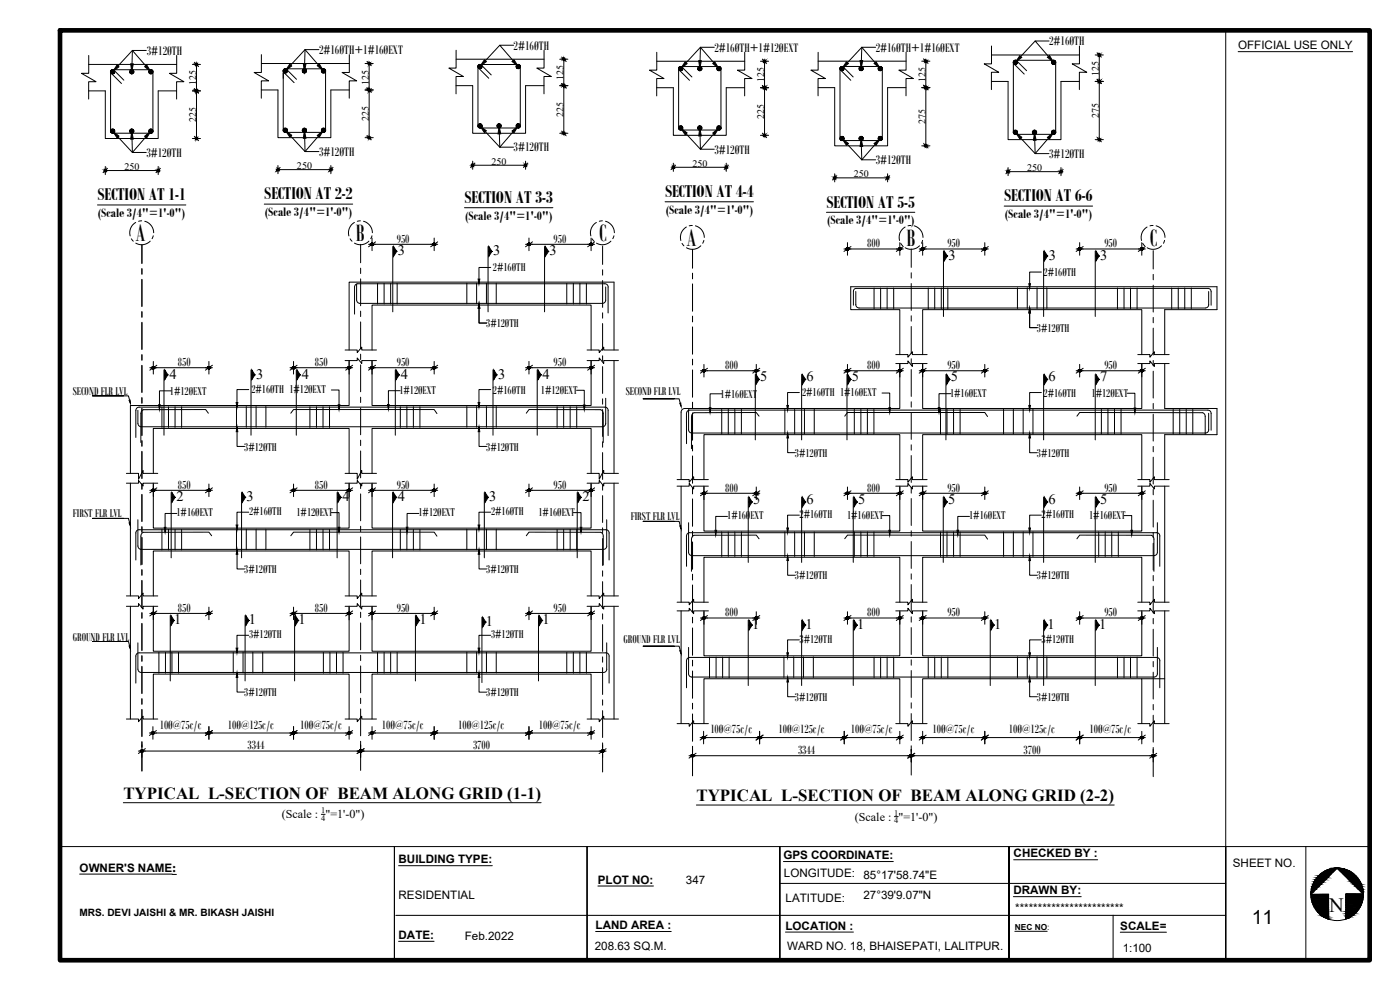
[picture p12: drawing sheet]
<svg xmlns="http://www.w3.org/2000/svg" width="420mm" height="297mm" viewBox="0 0 420 297" stroke-linecap="round" stroke-linejoin="round" font-family="sans-serif">
<defs><g id="words">
<g font-size="7.6">
<text x="40.8" y="72.4">A</text>
<text x="106.8" y="72.4" transform="rotate(-1 106.8 72.4)">B</text>
<text x="179.8" y="72.3" transform="rotate(-1 179.8 72.3)">C</text>
<text x="206.1" y="73.7">A</text>
<text x="272.1" y="73.7">B</text>
<text x="345.1" y="73.7" transform="rotate(-1 345.1 73.7)">C</text>
</g>
<text font-size="6.1" x="398.9" y="273.8">N</text>
<text font-size="5.9" x="375.6" y="277.2">11</text>
<g font-size="5.5">
<text x="79.3" y="59.8">SECTION AT 2-2</text>
<text x="199.6" y="59.1">SECTION AT 4-4</text>
<text x="29.3" y="60.1">SECTION AT 1-1</text>
<text x="139.4" y="60.9">SECTION AT 3-3</text>
<text x="248" y="62.3">SECTION AT 5-5</text>
<text x="301.4" y="60.4">SECTION AT 6-6</text>
</g>
<g font-size="5.1">
<text x="37" y="239.7">TYPICAL L-SECTION OF BEAM ALONG GRID (1-1)</text>
<text x="209" y="240.4">TYPICAL L-SECTION OF BEAM ALONG GRID (2-2)</text>
</g>
<g font-size="4.3">
<text x="119.4" y="76.5">3</text>
<text x="148" y="76.5">3</text>
<text x="165" y="76.5">3</text>
<text x="284.6" y="77.9">3</text>
<text x="314.7" y="77.9">3</text>
<text x="330.2" y="77.9">3</text>
<text x="50.8" y="113.6">4</text>
<text x="76.8" y="113.6">3</text>
<text x="90.6" y="113.6">4</text>
<text x="120.2" y="113.6">4</text>
<text x="149.5" y="113.6">3</text>
<text x="162.8" y="113.6">4</text>
<text x="228.2" y="114.5">5</text>
<text x="242.1" y="114.5">6</text>
<text x="255.7" y="114.5">5</text>
<text x="285.4" y="114.5">5</text>
<text x="314.7" y="114.5">6</text>
<text x="330.2" y="114.5">7</text>
<text x="53" y="150.4">2</text>
<text x="74" y="150.4">3</text>
<text x="102.8" y="150.4">4</text>
<text x="119.4" y="150.4">4</text>
<text x="146.9" y="150.4">3</text>
<text x="174.8" y="150.4">2</text>
<text x="226" y="151.2">5</text>
<text x="242.1" y="151.2">6</text>
<text x="257.6" y="151.2">5</text>
<text x="284.5" y="151.2">5</text>
<text x="314.7" y="151.2">6</text>
<text x="330.2" y="151.2">5</text>
<text x="52.3" y="187.3">1</text>
<text x="74.7" y="187.3">1</text>
<text x="89.6" y="187.3">1</text>
<text x="125.9" y="187.3">1</text>
<text x="145.8" y="187.8">1</text>
<text x="162.8" y="187.3">1</text>
<text x="225.7" y="188.7">1</text>
<text x="241.8" y="188.7">1</text>
<text x="257.2" y="188.7">1</text>
<text x="298.4" y="188.7">1</text>
<text x="314.4" y="188.7">1</text>
<text x="329.9" y="188.7">1</text>
</g>
<g font-size="4">
<text x="44" y="16.4">3#12ØTH</text>
<text x="95.7" y="16.2">2#16ØTH+1#16ØEXT</text>
<text x="154.2" y="14.9">2#16ØTH</text>
<text x="214.4" y="15.5">2#16ØTH+1#12ØEXT</text>
<text x="262.8" y="15.5">2#16ØTH+1#16ØEXT</text>
<text x="314.9" y="13.6">2#16ØTH</text>
<text x="43.9" y="47">3#12ØTH</text>
<text x="95.7" y="46.8">3#12ØTH</text>
<text x="154.2" y="45.5">3#12ØTH</text>
<text x="214.4" y="46.1">3#12ØTH</text>
<text x="314.9" y="47.4">3#12ØTH</text>
<text x="262.8" y="49.2">3#12ØTH</text>
<text x="29.3" y="65.1">(Scale 3/4&quot;=1'-0&quot;)</text>
<text x="79.5" y="64.9">(Scale 3/4&quot;=1'-0&quot;)</text>
<text x="139.6" y="65.9">(Scale 3/4&quot;=1'-0&quot;)</text>
<text x="199.8" y="64.2">(Scale 3/4&quot;=1'-0&quot;)</text>
<text x="301.6" y="65.5">(Scale 3/4&quot;=1'-0&quot;)</text>
<text x="248.2" y="67.3">(Scale 3/4&quot;=1'-0&quot;)</text>
</g>
<g font-size="3.8">
<text x="119.1" y="72.8">950</text>
<text x="166.2" y="72.8">950</text>
<text x="260.3" y="74.2">800</text>
<text x="284.3" y="74.2">950</text>
<text x="331.4" y="74.2">950</text>
<text x="53.4" y="109.8">850</text>
<text x="94.5" y="109.8">850</text>
<text x="119.1" y="109.8">950</text>
<text x="166.2" y="109.8">950</text>
<text x="217.7" y="110.7">800</text>
<text x="260.3" y="110.7">800</text>
<text x="284.3" y="110.7">950</text>
<text x="331.4" y="110.7">950</text>
<text x="53.4" y="146.6">850</text>
<text x="94.5" y="146.6">850</text>
<text x="119.1" y="146.6">950</text>
<text x="166.2" y="146.6">950</text>
<text x="217.7" y="147.5">800</text>
<text x="260.3" y="147.5">800</text>
<text x="284.3" y="147.5">950</text>
<text x="331.4" y="147.5">950</text>
<text x="53.4" y="183.5">850</text>
<text x="94.5" y="183.5">850</text>
<text x="119.1" y="183.5">950</text>
<text x="166.2" y="183.5">950</text>
<text x="217.7" y="184.9">800</text>
<text x="260.3" y="184.9">800</text>
<text x="284.3" y="184.9">950</text>
<text x="331.4" y="184.9">950</text>
<text x="47.9" y="218.7">10Ø@75c/c</text>
<text x="68.4" y="218.7">10Ø@125c/c</text>
<text x="90.1" y="218.7">10Ø@75c/c</text>
<text x="114.6" y="218.7">10Ø@75c/c</text>
<text x="137.5" y="218.7">10Ø@125c/c</text>
<text x="161.7" y="218.7">10Ø@75c/c</text>
<text x="213.2" y="220.1">10Ø@75c/c</text>
<text x="233.7" y="220.1">10Ø@125c/c</text>
<text x="255.4" y="220.1">10Ø@75c/c</text>
<text x="279.9" y="220.1">10Ø@75c/c</text>
<text x="302.8" y="220.1">10Ø@125c/c</text>
<text x="327" y="220.1">10Ø@75c/c</text>
<text x="74.3" y="224.8">3344</text>
<text x="142" y="224.8">3700</text>
<text x="239.5" y="226.1">3344</text>
<text x="307.2" y="226.2">3700</text>
</g>
<g font-size="3.7">
<text x="148" y="81.3">2#16ØTH</text>
<text x="313.2" y="82.7">2#16ØTH</text>
<text x="145.9" y="98.2">3#12ØTH</text>
<text x="311.2" y="99.5">3#12ØTH</text>
<text x="21.8" y="118.5">SECOND FLR LVL</text>
<text x="51" y="118.5">1#12ØEXT</text>
<text x="75.5" y="117.9">2#16ØTH 1#12ØEXT</text>
<text x="119.9" y="118.3">1#12ØEXT</text>
<text x="148" y="118.3">2#16ØTH</text>
<text x="162.3" y="118.2">1#12ØEXT</text>
<text x="187.8" y="118.5">SECOND FLR LVL</text>
<text x="216.3" y="119.4">1#16ØEXT</text>
<text x="240.7" y="118.8">2#16ØTH 1#16ØEXT</text>
<text x="285.1" y="119.2">1#16ØEXT</text>
<text x="313.2" y="119.2">2#16ØTH</text>
<text x="327.6" y="119.1">1#12ØEXT</text>
<text x="73.3" y="135.2">3#12ØTH</text>
<text x="145.9" y="135.2">3#12ØTH</text>
<text x="238.6" y="137">3#12ØTH</text>
<text x="311.2" y="137">3#12ØTH</text>
<text x="21.9" y="155.3">FIRST FLR LVL</text>
<text x="53" y="154.8">1#16ØEXT</text>
<text x="74.7" y="154.5">2#16ØTH</text>
<text x="89" y="154.9">1#12ØEXT</text>
<text x="125.6" y="154.8">1#12ØEXT</text>
<text x="147.4" y="154.5">2#16ØTH</text>
<text x="161.6" y="154.9">1#16ØEXT</text>
<text x="218.2" y="155.7">1#16ØEXT</text>
<text x="240" y="155.4">2#16ØTH</text>
<text x="254.2" y="155.8">1#16ØEXT</text>
<text x="290.9" y="155.7">1#16ØEXT</text>
<text x="312.6" y="155.4">2#16ØTH</text>
<text x="326.9" y="155.8">1#16ØEXT</text>
<text x="189.3" y="156.1">FIRST FLR LVL</text>
<text x="73.3" y="171.9">3#12ØTH</text>
<text x="145.9" y="171.9">3#12ØTH</text>
<text x="238.6" y="173.8">3#12ØTH</text>
<text x="311.2" y="173.8">3#12ØTH</text>
<text x="74.7" y="191.4">3#12ØTH</text>
<text x="147.4" y="191.4">3#12ØTH</text>
<text x="21.8" y="192.2">GROUND FLR LVL</text>
<text x="187.1" y="193">GROUND FLR LVL</text>
<text x="240" y="192.8">3#12ØTH</text>
<text x="312.6" y="192.8">3#12ØTH</text>
<text x="73.3" y="208.9">3#12ØTH</text>
<text x="145.9" y="208.9">3#12ØTH</text>
<text x="238.6" y="210.3">3#12ØTH</text>
<text x="311.2" y="210.3">3#12ØTH</text>
</g>
<g font-size="3.6">
<text x="84.6" y="245.6">(Scale : &quot;=1'-0&quot;)</text>
<text x="256.6" y="246.3">(Scale : &quot;=1'-0&quot;)</text>
</g>
<g font-size="3.5">
<text x="371.6" y="14.8">OFFICIAL USE ONLY</text>
<text x="235.1" y="257.8">GPS COORDINATE:</text>
<text x="304.2" y="257.2">CHECKED BY :</text>
<text x="23.9" y="261.5">OWNER'S NAME:</text>
<text x="119.6" y="259">BUILDING TYPE:</text>
<text x="235.3" y="263.2">LONGITUDE:</text>
<text x="259.1" y="263.6">85°17'58.74&quot;E</text>
<text x="370" y="260.2">SHEET NO.</text>
<text x="119.6" y="269.7">RESIDENTIAL</text>
<text x="179.4" y="265.1">PLOT NO:</text>
<text x="205.8" y="265.1">347</text>
<text x="259.1" y="269.8">27°39'9.07&quot;N</text>
<text x="304.1" y="268.3">DRAWN BY:</text>
<text x="235.8" y="270.6">LATITUDE:</text>
<text x="304.7" y="273.7">************************</text>
<text x="119.6" y="281.7">DATE:</text>
<text x="178.8" y="278.8">LAND AREA :</text>
<text x="235.7" y="278.9">LOCATION :</text>
<text x="336.2" y="279">SCALE=</text>
<text x="139.5" y="282">Feb.2022</text>
<text x="178.5" y="284.9">208.63 SQ.M.</text>
<text x="236.3" y="285.1">WARD NO. 18, BHAISEPATI, LALITPUR.</text>
<text x="336.9" y="285.5">1:100</text>
</g>
<g font-size="3">
<text x="329.8" y="22.8" transform="rotate(-90 329.8 22.8)">125</text>
<text x="58.8" y="25.6" transform="rotate(-90 58.8 25.6)">125</text>
<text x="110.7" y="25.4" transform="rotate(-90 110.7 25.4)">125</text>
<text x="169.1" y="24.1" transform="rotate(-90 169.1 24.1)">125</text>
<text x="229.3" y="24.7" transform="rotate(-90 229.3 24.7)">125</text>
<text x="277.7" y="24.7" transform="rotate(-90 277.7 24.7)">125</text>
<text x="169.1" y="35" transform="rotate(-90 169.1 35)">225</text>
<text x="229.3" y="35.7" transform="rotate(-90 229.3 35.7)">225</text>
<text x="329.8" y="35.4" transform="rotate(-90 329.8 35.4)">275</text>
<text x="58.8" y="36.6" transform="rotate(-90 58.8 36.6)">225</text>
<text x="110.7" y="36.3" transform="rotate(-90 110.7 36.3)">225</text>
<text x="277.7" y="37.2" transform="rotate(-90 277.7 37.2)">275</text>
<text x="37.3" y="51">250</text>
<text x="89.1" y="50.8">250</text>
<text x="147.6" y="49.5">250</text>
<text x="207.8" y="50.1">250</text>
<text x="256.2" y="53.2">250</text>
<text x="308.3" y="51.4">250</text>
<text x="23.8" y="274.8">MRS. DEVI JAISHI &amp; MR. BIKASH JAISHI</text>
</g>
<g font-size="2.5">
<text x="96.4" y="244.1">1</text>
<text x="268.4" y="244.8">1</text>
<text x="96.4" y="246.3">4</text>
<text x="268.4" y="247">4</text>
<text x="304.6" y="278.9">NEC NO:</text>
</g>
</g></defs>
<!-- layer: Wall plan -->
<g fill="none" stroke="#000" stroke-width=".3">
<path d="M26.6 19.3h26.4M78.4 19.1h26.4M136.9 17.8h26.4M197.1 18.4h26.4M245.5 18.4h26.4M297.6 16.5h26.4M26.6 27.3h5v14.3h15.9v-14.3h5.5M78.4 27h5v14.3h15.9v-14.3h5.5M136.9 25.7h5v14.3h15.8v-14.3h5.6M197.1 26.3h5v14.3h15.9v-14.3h5.5M245.5 26.3h5v17.5h15.9v-17.5h5.5M297.5 24.4h5v17.5h15.9v-17.5h5.5"/>
<path d="M104.8 108.2v13.5h-65.7v20.3M104.8 105v-20.3h79.5v20.3M111.7 108.2v13.5h65.7v-13.5M111.7 105v-13.5h65.7v13.5M184.3 108.2v33.8M270 109.1v13.5h-64.5l-.6 .2-.5 .9v20.2M270 106.4v-13.5h-14.7v-6.9h109.9v6.9h-15.7v13.5M276.9 109.1v13.5h65.8v-13.5M276.9 106.4v-13.5h65.8v13.5M349.5 109.1v13.5h15.7v7.8h-15.7v13.5M39.1 145v33.8M46 145v13.5h58.8v-13.5"/>
<path d="M46 142v-13.4h58.8v13.4M111.7 145v13.5h65.7v-13.5M111.7 142v-13.4h65.7v13.4M184.3 145v33.8M204.4 145.9v34.8M211.3 145.9v13.4h58.7v-13.4M211.3 143.9v-13.5h58.7v13.5M276.9 145.9v13.4h65.8v-13.4M276.9 143.9v-13.5h65.8v13.5M349.5 145.9v34.8M46 178.8v-13.5h58.8v13.5M111.7 178.8v-13.5h65.7v13.5"/>
<path d="M39.1 181.9v33.8M46 181.9v13.5h58.8v-13.5M111.7 181.9v13.5h65.7v-13.5M184.3 181.9v33.8M204.4 183.3v33.8M211.3 183.3v13.5h58.7v-13.5M211.3 180.7v-13.5h58.7v13.5M276.9 183.3v13.5h65.8v-13.5M276.9 180.7v-13.5h65.8v13.5M349.5 183.3v33.8M46 215.7v-13.4h58.8v13.4M111.7 215.7v-13.4h65.7v13.4"/>
<path d="M211.3 217.1v-13.4h58.7v13.4M276.9 217.1v-13.4h65.8v13.4M342.7 203.7h6.8"/>
</g>
<!-- layer: Beam -->
<g fill="none" stroke="#000" stroke-width=".3">
<path d="M103.6 108.2h3.6v-.8l1.4 1.7v-.9h4.4M103.6 105h3.6v.8l1.4-1.7v.9h4.4M176.2 108.2h3.6v-.8l1.4 1.7v-.9h4.4M176.2 105h3.6v.8l1.4-1.7v.9h4.4M268.8 109.1h3.7v-.8l1.3 1.6v-.8h4.4M268.8 106.4h3.7v.8l1.3-1.7v.9h4.4M341.5 109.1h3.6v-.8l1.3 1.6v-.8h4.5M341.5 106.4h3.6v.8l1.3-1.7v.9h4.5M37.9 145h3.7v-.8l1.3 1.6v-.8h4.4M37.9 142h3.7v1.8l1.3-2.6v.8h4.4M103.6 145h3.6v-.8l1.4 1.6v-.8h4.4M103.6 142h3.6v1.8l1.4-2.6v.8h4.4"/>
<path d="M176.2 145h3.6v-.8l1.4 1.6v-.8h4.4M176.2 142h3.6v1.8l1.4-2.6v.8h4.4M203.2 145.9h3.6v-.8l1.4 1.6v-.8h4.4M203.2 143.9h3.6v.8l1.4-1.6v.8h4.4M268.8 145.9h3.7v-.8l1.3 1.6v-.8h4.4M268.8 143.9h3.7v.8l1.3-1.6v.8h4.4M341.5 145.9h3.6v-.8l1.3 1.6v-.8h4.5M341.5 143.9h3.6v.8l1.3-1.6v.8h4.5M37.9 178.8h3.7v.8l1.3-1.6v.8h4.4M103.6 178.8h3.6v.8l1.4-1.6v.8h4.4M176.2 178.8h3.6v.8l1.4-1.6v.8h4.4M37.9 181.9h3.7v-.8l1.3 1.7v-.9h4.4"/>
<path d="M103.6 181.9h3.6v-.8l1.4 1.7v-.9h4.4M176.2 181.9h3.6v-.8l1.4 1.7v-.9h4.4M203.2 183.3h3.6v-.8l1.4 1.6v-.8h4.4M203.2 180.7h3.6v.8l1.4-1.7v.9h4.4M268.8 183.3h3.7v-.8l1.3 1.6v-.8h4.4M268.8 180.7h3.7v.8l1.3-1.7v.9h4.4M341.5 183.3h3.6v-.8l1.3 1.6v-.8h4.5M341.5 180.7h3.6v.8l1.3-1.7v.9h4.5M37.9 215.7h3.7v.8l1.3-1.6v.8h4.4M103.6 215.7h3.6v.8l1.4-1.6v.8h4.4M176.2 215.7h3.6v.8l1.4-1.6v.8h4.4M203.2 217.1h3.6v.8l1.4-1.6v.8h4.4"/>
<path d="M268.8 217.1h3.7v.8l1.3-1.6v.8h4.4M341.5 217.1h3.6v.8l1.3-1.6v.8h4.5"/>
</g>
<!-- layer: dimension line -->
<g fill="none" stroke="#000" stroke-width=".3">
<path d="M39.6 19.1l.1-4-4.3 4.7M43.9 15.1h-4.2l4 4.6M59 19.4v7.8M95.5 19.5l-4-4.6-4.3 4.6M95.7 14.9h-4.2l-.1 4.3M110.8 19.1v7.8M150 13.6l-4.3 4.6M154.1 13.6h-4.1l4 4.6M169.2 17.9v7.7M214.2 18.8l-4-4.6-4.3 4.6M214.4 14.2h-4.2l-.1 4M223.5 15.7v5.3h-2.2l4.4 2.6h-2.2v5.2"/>
<path d="M229.4 18.5v7.7M258.5 18.2l.1-4-4.3 4.6M262.8 14.2h-4.2l4 4.6M277.9 18.4v7.8M310.7 12.3l-4.4 4.6M314.8 12.3h-4.1l3.9 4.6M329.9 16.6v7.7M59 27.4v14.1M110.8 27.1v14.1M145.7 39.5l4.3 4.7-.1-4M154 39.6l-4 4.6h4.1M169.2 25.8v14.1"/>
<path d="M229.4 26.4v14.1M277.9 26.4v17.3M329.9 24.5v17.3M31.7 51.2h15.7M35.4 41.1l4.3 4.6-.1-4M43.7 41.1l-4 4.6h4.2M83.5 50.9h15.7M87.2 40.8l4.3 4.7-.1-4M95.5 40.9l-4 4.6h4.2M141.9 49.6h15.7M202.2 50.2h15.7M205.9 40.1l4.3 4.7-.1-4"/>
<path d="M214.2 40.2l-4 4.6h4.2M250.6 53.4h15.7M254.3 43.3l4.3 4.6-.1-4M262.6 43.4l-4 4.5h4.2M302.6 51.5h15.7M306.3 41.5l4.4 4.6-.2-4M314.6 41.5l-3.9 4.6h4.1M29.3 61.5h26.5M79.3 61.2h26.6M112.5 73.3h16.9M139.4 62.3h26.5M159.6 73.3h17"/>
<path d="M199.6 60.5h26.5M248 63.7h26.6M255.2 74.7h14M277.8 74.7h16.9M301.4 61.8h26.5M324.9 74.7h16.9M46.9 110.3h14.9M89 110.3h14.9M112.5 110.3h16.9M159.6 110.3h17M212.1 111.2h14M255.2 111.2h14"/>
<path d="M277.8 111.2h16.9M324.9 111.2h16.9M46.9 147.1h14.9M89 147.1h14.9M112.5 147.1h16.9M159.6 147.1h17M212.1 148h14M255.2 148h14M277.8 148h16.9M324.9 148h16.9M46.9 184.1h14.9M89 184.1h14.9"/>
<path d="M112.5 184.1h16.9M159.6 184.1h17M212.1 185.4h14M255.2 185.4h14M277.8 185.4h16.9M324.9 185.4h16.9M46.8 219.9h15M63.6 219.9h23.6M89 219.9h14.9M112.5 219.9h16.9M131.1 219.9h26.8M159.6 219.9h17"/>
<path d="M43.4 225.3h64M109.1 225.4h70.9M208.7 226.7h63.9M212 221.3h15.1M228.8 221.3h23.7M254.2 221.3h15M274.3 226.7h70.9M277.8 221.3h16.9M296.4 221.3h26.8M324.9 221.3h16.9"/>
</g>
<!-- layer: 0.15 -->
<g fill="none" stroke="#000" stroke-width=".3">
<path d="M110.6 73.3h2.1M111.7 71.4v3.8M112.7 72.6l-2.1 1.4M129.2 73.3h2.2M130.3 71.4v3.8M131.4 72.6l-2.2 1.4M157.7 73.3h2.1M158.7 71.4v3.8M159.8 72.6l-2.1 1.4M176.4 73.3h2.1M177.4 71.4v3.8M178.5 72.6l-2.1 1.4"/>
<path d="M253.3 74.7h2.1M254.3 72.8v3.8M255.4 74l-2.1 1.4M269 74.7h2.1M270 72.8v3.8M271.1 74l-2.1 1.4M275.9 74.7h2.1M276.9 72.8v3.8M278 74l-2.1 1.4M294.5 74.7h2.1M295.6 72.8v3.8M296.6 74l-2.1 1.4"/>
<path d="M323 74.7h2.1M324 72.8v3.8M325.1 74l-2.1 1.4M341.6 74.7h2.1M342.7 72.8v3.8M343.7 74l-2.1 1.4M45 110.3h2.1M46 108.4v3.8M47.1 109.6l-2.1 1.5M61.6 110.3h2.2M62.7 108.4v3.8M63.8 109.6l-2.2 1.5"/>
<path d="M87 110.3h2.2M88.1 108.4v3.8M89.2 109.6l-2.2 1.5M103.7 110.3h2.1M104.8 108.4v3.8M105.8 109.6l-2.1 1.5M110.6 110.3h2.1M111.7 108.4v3.8M112.7 109.6l-2.1 1.5M129.2 110.3h2.2M130.3 108.4v3.8M131.4 109.6l-2.2 1.5"/>
<path d="M157.7 110.3h2.1M158.7 108.4v3.8M159.8 109.6l-2.1 1.5M176.4 110.3h2.1M177.4 108.4v3.8M178.5 109.6l-2.1 1.5M210.2 111.2h2.1M211.3 109.3v3.8M212.3 110.5l-2.1 1.5M225.9 111.2h2.1M227 109.3v3.8M228 110.5l-2.1 1.5"/>
<path d="M253.3 111.2h2.1M254.3 109.3v3.8M255.4 110.5l-2.1 1.5M269 111.2h2.1M270 109.3v3.8M271.1 110.5l-2.1 1.5M275.9 111.2h2.1M276.9 109.3v3.8M278 110.5l-2.1 1.5M294.5 111.2h2.1M295.6 109.3v3.8M296.6 110.5l-2.1 1.5"/>
<path d="M323 111.2h2.1M324 109.3v3.8M325.1 110.5l-2.1 1.5M341.6 111.2h2.1M342.7 109.3v3.8M343.7 110.5l-2.1 1.5M45 147.1h2.1M46 145.2v3.8M47.1 146.4l-2.1 1.5M61.6 147.1h2.2M62.7 145.2v3.8M63.8 146.4l-2.2 1.5"/>
<path d="M87 147.1h2.2M88.1 145.2v3.8M89.2 146.4l-2.2 1.5M103.7 147.1h2.1M104.8 145.2v3.8M105.8 146.4l-2.1 1.5M110.6 147.1h2.1M111.7 145.2v3.8M112.7 146.4l-2.1 1.5M129.2 147.1h2.2M130.3 145.2v3.8M131.4 146.4l-2.2 1.5"/>
<path d="M157.7 147.1h2.1M158.7 145.2v3.8M159.8 146.4l-2.1 1.5M176.4 147.1h2.1M177.4 145.2v3.8M178.5 146.4l-2.1 1.5M210.2 148h2.1M211.3 146.1v3.8M212.3 147.3l-2.1 1.4M225.9 148h2.1M227 146.1v3.8M228 147.3l-2.1 1.4"/>
<path d="M253.3 148h2.1M254.3 146.1v3.8M255.4 147.3l-2.1 1.4M269 148h2.1M270 146.1v3.8M271.1 147.3l-2.1 1.4M275.9 148h2.1M276.9 146.1v3.8M278 147.3l-2.1 1.4M294.5 148h2.1M295.6 146.1v3.8M296.6 147.3l-2.1 1.4"/>
<path d="M323 148h2.1M324 146.1v3.8M325.1 147.3l-2.1 1.4M341.6 148h2.1M342.7 146.1v3.8M343.7 147.3l-2.1 1.4M45 184.1h2.1M46 182.2v3.7M47.1 183.3l-2.1 1.5M61.6 184.1h2.2M62.7 182.2v3.7M63.8 183.3l-2.2 1.5"/>
<path d="M87 184.1h2.2M88.1 182.2v3.7M89.2 183.3l-2.2 1.5M103.7 184.1h2.1M104.8 182.2v3.7M105.8 183.3l-2.1 1.5M110.6 184.1h2.1M111.7 182.2v3.7M112.7 183.3l-2.1 1.5M129.2 184.1h2.2M130.3 182.2v3.7M131.4 183.3l-2.2 1.5"/>
<path d="M157.7 184.1h2.1M158.7 182.2v3.7M159.8 183.3l-2.1 1.5M176.4 184.1h2.1M177.4 182.2v3.7M178.5 183.3l-2.1 1.5M210.2 185.4h2.1M211.3 183.5v3.8M212.3 184.7l-2.1 1.5M225.9 185.4h2.1M227 183.5v3.8M228 184.7l-2.1 1.5"/>
<path d="M253.3 185.4h2.1M254.3 183.5v3.8M255.4 184.7l-2.1 1.5M269 185.4h2.1M270 183.5v3.8M271.1 184.7l-2.1 1.5M275.9 185.4h2.1M276.9 183.5v3.8M278 184.7l-2.1 1.5M294.5 185.4h2.1M295.6 183.5v3.8M296.6 184.7l-2.1 1.5"/>
<path d="M323 185.4h2.1M324 183.5v3.8M325.1 184.7l-2.1 1.5M341.6 185.4h2.1M342.7 183.5v3.8M343.7 184.7l-2.1 1.5M44.8 219.9h2.1M45.9 218v3.8M46.9 219.2l-2.1 1.5M61.6 219.9h2.2M62.7 218v3.8M63.8 219.2l-2.2 1.5"/>
<path d="M87 219.9h2.2M88.1 218v3.8M89.2 219.2l-2.2 1.5M103.7 219.9h2.1M104.8 218v3.8M105.8 219.2l-2.1 1.5M110.6 219.9h2.1M111.7 218v3.8M112.7 219.2l-2.1 1.5M129.2 219.9h2.2M130.3 218v3.8M131.4 219.2l-2.2 1.5"/>
<path d="M157.7 219.9h2.1M158.7 218v3.8M159.8 219.2l-2.1 1.5M176.4 219.9h2.1M177.4 218v3.8M178.5 219.2l-2.1 1.5M211.2 219.4v3.8M228 219.4v3.8M253.4 219.4v3.8M270 219.4v3.8M276.9 219.4v3.8M295.6 219.4v3.8"/>
<path d="M324 219.4v3.8M342.7 219.4v3.8M41.5 225.3h2.1M42.6 223.5v3.7M43.6 224.6l-2.1 1.5M107.2 225.4h2.1M107.2 225.3h2.1M107.2 226.1l2.1-1.5-2.1 1.5M108.2 223.5v3.8M179.8 225.4h2.1M180.8 223.5v3.8M181.9 224.6l-2.1 1.5"/>
<path d="M206.8 226.7h2.1M207.8 224.8v3.8M208.9 226l-2.1 1.5M210.1 221.3h2.1M212.2 220.6l-2.1 1.4M226.9 221.3h2.1M229 220.6l-2.1 1.4M252.3 221.3h2.1M254.4 220.6l-2.1 1.4M269 221.3h2.1M271.1 220.6l-2.1 1.4M272.4 226.7h2.1"/>
<path d="M273.5 224.8v3.8M274.5 226l-2.1 1.5 2.1-1.5M275.9 221.3h2.1M278 220.6l-2.1 1.4M294.5 221.3h2.1M296.6 220.6l-2.1 1.4M323 221.3h2.1M325.1 220.6l-2.1 1.4M341.6 221.3h2.1M343.7 220.6l-2.1 1.4M345 226.7h2.2M346.1 224.9v3.7"/>
<path d="M347.2 226l-2.2 1.5"/>
<circle cx="111.7" cy="73.3" r=".35"/>
<circle cx="130.3" cy="73.3" r=".35"/>
<circle cx="158.8" cy="73.3" r=".35"/>
<circle cx="177.4" cy="73.3" r=".35"/>
<circle cx="254.3" cy="74.7" r=".35"/>
<circle cx="270.1" cy="74.7" r=".35"/>
<circle cx="276.9" cy="74.7" r=".35"/>
<circle cx="295.6" cy="74.7" r=".35"/>
<circle cx="324" cy="74.7" r=".35"/>
<circle cx="342.7" cy="74.7" r=".35"/>
<circle cx="46" cy="110.3" r=".35"/>
<circle cx="62.7" cy="110.3" r=".35"/>
<circle cx="88.1" cy="110.3" r=".35"/>
<circle cx="104.8" cy="110.3" r=".35"/>
<circle cx="111.7" cy="110.3" r=".35"/>
<circle cx="130.3" cy="110.3" r=".35"/>
<circle cx="158.8" cy="110.3" r=".35"/>
<circle cx="177.4" cy="110.3" r=".35"/>
<circle cx="211.3" cy="111.2" r=".35"/>
<circle cx="227" cy="111.2" r=".35"/>
<circle cx="254.3" cy="111.2" r=".35"/>
<circle cx="270.1" cy="111.2" r=".35"/>
<circle cx="276.9" cy="111.2" r=".35"/>
<circle cx="295.6" cy="111.2" r=".35"/>
<circle cx="324" cy="111.2" r=".35"/>
<circle cx="342.7" cy="111.2" r=".35"/>
<circle cx="46" cy="147.1" r=".35"/>
<circle cx="62.7" cy="147.1" r=".35"/>
<circle cx="88.1" cy="147.1" r=".35"/>
<circle cx="104.8" cy="147.1" r=".35"/>
<circle cx="111.7" cy="147.1" r=".35"/>
<circle cx="130.3" cy="147.1" r=".35"/>
<circle cx="158.8" cy="147.1" r=".35"/>
<circle cx="177.4" cy="147.1" r=".35"/>
<circle cx="211.3" cy="148" r=".35"/>
<circle cx="227" cy="148" r=".35"/>
<circle cx="254.3" cy="148" r=".35"/>
<circle cx="270.1" cy="148" r=".35"/>
<circle cx="276.9" cy="148" r=".35"/>
<circle cx="295.6" cy="148" r=".35"/>
<circle cx="324" cy="148" r=".35"/>
<circle cx="342.7" cy="148" r=".35"/>
<circle cx="46" cy="184" r=".35"/>
<circle cx="62.7" cy="184" r=".35"/>
<circle cx="88.1" cy="184" r=".35"/>
<circle cx="104.8" cy="184" r=".35"/>
<circle cx="111.7" cy="184" r=".35"/>
<circle cx="130.3" cy="184" r=".35"/>
<circle cx="158.8" cy="184" r=".35"/>
<circle cx="177.4" cy="184" r=".35"/>
<circle cx="211.3" cy="185.4" r=".35"/>
<circle cx="227" cy="185.4" r=".35"/>
<circle cx="254.3" cy="185.4" r=".35"/>
<circle cx="270.1" cy="185.4" r=".35"/>
<circle cx="276.9" cy="185.4" r=".35"/>
<circle cx="295.6" cy="185.4" r=".35"/>
<circle cx="324" cy="185.4" r=".35"/>
<circle cx="342.7" cy="185.4" r=".35"/>
<circle cx="45.9" cy="219.9" r=".35"/>
<circle cx="62.7" cy="219.9" r=".35"/>
<circle cx="88.1" cy="219.9" r=".35"/>
<circle cx="104.8" cy="219.9" r=".35"/>
<circle cx="111.7" cy="219.9" r=".35"/>
<circle cx="130.3" cy="219.9" r=".35"/>
<circle cx="158.8" cy="219.9" r=".35"/>
<circle cx="177.4" cy="219.9" r=".35"/>
<circle cx="42.6" cy="225.3" r=".35"/>
<circle cx="108.2" cy="225.3" r=".35"/>
<circle cx="108.2" cy="225.4" r=".35"/>
<circle cx="180.9" cy="225.4" r=".35"/>
<circle cx="207.8" cy="226.7" r=".35"/>
<circle cx="211.2" cy="221.3" r=".35"/>
<circle cx="228" cy="221.3" r=".35"/>
<circle cx="253.4" cy="221.3" r=".35"/>
<circle cx="270.1" cy="221.3" r=".35"/>
<circle cx="273.5" cy="226.7" r=".35"/>
<circle cx="276.9" cy="221.3" r=".35"/>
<circle cx="295.6" cy="221.3" r=".35"/>
<circle cx="324" cy="221.3" r=".35"/>
<circle cx="342.7" cy="221.3" r=".35"/>
<circle cx="346.1" cy="226.7" r=".35"/>
</g>
<g fill="#000" stroke="#000" stroke-width=".3">
<path d="M130.2 73.6h.2zM130.2 73h.2zM254.3 75h.1zM254.3 74.4h.1zM270 75h.1zM323.9 75h.2zM323.9 74.4h.2zM342.6 75h.2zM342.6 74.4h.2zM88 110.7h.2zM88 110h.2zM130.2 110.7h.2z"/>
<path d="M130.2 110h.2zM211.2 111.6h.1zM211.2 110.9h.1zM254.3 111.6h.1zM254.3 110.9h.1zM270 111.6h.1zM323.9 111.6h.2zM323.9 110.9h.2zM342.6 111.6h.2zM342.6 110.9h.2zM88 147.5h.2zM88 146.8h.2z"/>
<path d="M130.2 147.5h.2zM130.2 146.8h.2zM211.2 148.3h.1zM211.2 147.7h.1zM254.3 148.3h.1zM254.3 147.7h.1zM270 148.3h.1zM270 147.7h.1zM323.9 148.3h.2zM323.9 147.7h.2zM342.6 148.3h.2zM342.6 147.7h.2z"/>
<path d="M88 184.4h.2zM88 183.7h.2zM130.2 184.4h.2zM130.2 183.7h.2zM211.2 185.8h.1zM211.2 185.1h.1zM254.3 185.8h.1zM254.3 185.1h.1zM270 185.8h.1zM270 185.1h.1zM323.9 185.8h.2zM323.9 185.1h.2z"/>
<path d="M342.6 185.8h.2zM342.6 185.1h.2zM45.8 219.6h.2zM62.6 219.6h.2zM88 219.6h.2zM130.2 219.6h.2zM45.8 220.3h.2zM62.6 220.3h.2zM88 220.3h.2zM108.1 225.7h.2zM108.1 225h.2zM130.2 220.3h.2z"/>
<path d="M180.8 225.7h.1zM180.8 225h.1zM207.8 227.1h.1zM207.8 226.4h.1zM270 221.6h.1zM270 221h.1zM273.4 227.1h.2zM273.4 226.4h.2zM295.5 221.6h.1zM295.5 221h.1zM323.9 221.6h.2zM323.9 221h.2z"/>
<path d="M342.6 221.6h.2zM342.6 221h.2z"/>
<path d="M111.3 73.3h.7zM111.3 73.3h.7z"/>
<path d="M111.3 73.4h.7zM111.3 73.4h.7z"/>
<path d="M111.3 73.3l.7 .1zM111.3 73.3l.7 .1z"/>
<path d="M111.3 73.3h.7zM111.3 73.3h.7z"/>
<path d="M111.3 73.2l.7 .1zM111.3 73.2l.7 .1z"/>
<path d="M111.3 73.2h.7zM111.3 73.2h.7z"/>
<path d="M111.3 73.2h.7zM111.3 73.2h.7z"/>
<path d="M111.3 73.4l.7 .1zM111.3 73.4l.7 .1z"/>
<path d="M111.3 73.4h.7zM111.3 73.4h.7z"/>
<path d="M111.3 73.2h.7zM111.3 73.2h.7z"/>
<path d="M111.4 73.1l.6 .1zM111.4 73.1l.6 .1z"/>
<path d="M111.3 73.5h.7zM111.3 73.5h.7z"/>
<path d="M111.4 73.1h.6zM111.4 73.1h.6z"/>
<path d="M111.4 73.5h.5zM111.4 73.5h.6z"/>
<path d="M111.4 73.1h.5zM111.4 73.1h.5z"/>
<path d="M111.4 73.5l.5 .1zM111.4 73.5h.5z"/>
<path d="M111.4 73.1h.5zM111.4 73.1h.5z"/>
<path d="M111.4 73.6h.5zM111.4 73.6h.5z"/>
<path d="M111.4 73.1h.5zM111.4 73l.5 .1z"/>
<path d="M111.4 73.6h.4zM111.4 73.6h.5z"/>
<path d="M111.4 73h.4zM111.5 73h.3z"/>
<path d="M111.4 73.6h.4zM111.4 73.6h.4z"/>
<path d="M111.5 73h.3zM111.5 73h.3z"/>
<path d="M111.5 73.6h.3zM111.5 73.6h.3z"/>
<path d="M111.5 73h.3zM111.5 73h.3z"/>
<path d="M111.5 73.6h.3zM111.5 73.6h.3z"/>
<path d="M111.5 73h.3zM111.6 73h.2z"/>
<path d="M111.5 73.6h.2zM111.5 73.6h.3z"/>
<path d="M130.2 73h.2zM130.2 73h.2z"/>
<path d="M130.2 73h.3zM130.2 73h.3z"/>
<path d="M130.2 73.6h.2zM130.2 73.6h.2z"/>
<path d="M130.2 73h.3zM130.2 73h.3z"/>
<path d="M130.2 73.6h.3zM130.2 73.6h.2z"/>
<path d="M130.1 73h.4zM130.1 73h.4z"/>
<path d="M130.1 73.6h.4zM130.1 73.6h.4z"/>
<path d="M130.1 73l.4 .1zM130.1 73l.4 .1z"/>
<path d="M130.1 73.6h.4zM130.1 73.6h.4z"/>
<path d="M130.1 73.1h.5zM130.1 73.1h.5z"/>
<path d="M130.1 73.6h.4zM130.1 73.6h.4z"/>
<path d="M130 73.1h.6zM130 73.1h.6z"/>
<path d="M130 73.6h.6zM130 73.6h.5z"/>
<path d="M130 73.1h.6zM130 73.1h.6z"/>
<path d="M130 73.5h.6zM130 73.5l.6 .1z"/>
<path d="M130 73.1l.6 .1zM130 73.1l.6 .1z"/>
<path d="M130 73.2h.6zM130 73.2h.6z"/>
<path d="M130 73.5h.6zM130 73.5h.6z"/>
<path d="M130 73.5h.6zM130 73.5h.6z"/>
<path d="M130 73.2h.6zM130 73.2h.6z"/>
<path d="M130 73.4h.6zM130 73.4l.6 .1z"/>
<path d="M130 73.2h.6zM130 73.2h.6z"/>
<path d="M130 73.2l.6 .1zM130 73.2l.6 .1z"/>
<path d="M130 73.3h.6zM130 73.3h.6z"/>
<path d="M130 73.3h.6zM130 73.3h.6z"/>
<path d="M130 73.3l.6 .1zM130 73.3l.6 .1z"/>
<path d="M130 73.4h.6zM130 73.4h.6z"/>
<path d="M130 73.4h.6zM130 73.4h.6z"/>
<path d="M158.4 73.3l.7 .1zM158.4 73.3l.7 .1z"/>
<path d="M158.4 73.3h.7zM158.4 73.3h.7z"/>
<path d="M158.4 73.3h.7zM158.4 73.3h.7z"/>
<path d="M158.4 73.2l.7 .1zM158.4 73.2l.7 .1z"/>
<path d="M158.4 73.2h.7zM158.4 73.2h.7z"/>
<path d="M158.4 73.4h.7zM158.4 73.4h.7z"/>
<path d="M158.4 73.4h.7zM158.4 73.4h.7z"/>
<path d="M158.4 73.2h.7zM158.4 73.2h.7z"/>
<path d="M158.4 73.2h.7zM158.5 73.2h.6z"/>
<path d="M158.4 73.4l.7 .1zM158.4 73.4h.7z"/>
<path d="M158.5 73.1l.6 .1zM158.5 73.1l.6 .1z"/>
<path d="M158.5 73.5h.5zM158.5 73.5h.6z"/>
<path d="M158.5 73.1h.5zM158.5 73.1h.5z"/>
<path d="M158.5 73.5h.5zM158.5 73.5h.5z"/>
<path d="M158.5 73.1h.5zM158.5 73.1h.5z"/>
<path d="M158.5 73.5l.5 .1zM158.5 73.5h.5z"/>
<path d="M158.5 73.1h.5zM158.5 73.1h.5z"/>
<path d="M158.5 73.6h.5zM158.5 73.6h.5z"/>
<path d="M158.5 73.1h.5zM158.6 73l.4 .1z"/>
<path d="M158.5 73.6h.5zM158.5 73.6h.5z"/>
<path d="M158.6 73h.4zM158.6 73h.4z"/>
<path d="M158.6 73.6h.3zM158.6 73.6h.4z"/>
<path d="M158.6 73h.3zM158.6 73h.3z"/>
<path d="M158.6 73.6h.3zM158.6 73.6h.3z"/>
<path d="M158.6 73h.3zM158.6 73h.3z"/>
<path d="M158.6 73.6h.3zM158.6 73.6h.3z"/>
<path d="M158.6 73h.3zM158.7 73h.2z"/>
<path d="M158.6 73.6h.2zM158.6 73.6h.3z"/>
<path d="M177.3 73h.2zM177.3 73h.2z"/>
<path d="M177.3 73h.2zM177.3 73h.2z"/>
<path d="M177.3 73.6h.2zM177.3 73.6h.2z"/>
<path d="M177.3 73h.3zM177.2 73h.4z"/>
<path d="M177.3 73.6h.2zM177.3 73.6h.2z"/>
<path d="M177.2 73h.4zM177.2 73h.4z"/>
<path d="M177.2 73.6h.4zM177.2 73.6h.3z"/>
<path d="M177.2 73l.4 .1zM177.2 73l.4 .1z"/>
<path d="M177.2 73.6h.4zM177.2 73.6h.4z"/>
<path d="M177.2 73.1h.5zM177.2 73.1h.5z"/>
<path d="M177.2 73.6h.4zM177.2 73.6h.4z"/>
<path d="M177.2 73.1h.5zM177.2 73.1h.5z"/>
<path d="M177.2 73.6h.5zM177.2 73.6h.4z"/>
<path d="M177.1 73.1h.6zM177.1 73.1h.6z"/>
<path d="M177.1 73.5h.6zM177.1 73.5l.6 .1z"/>
<path d="M177.1 73.1l.6 .1zM177.1 73.1l.6 .1z"/>
<path d="M177.1 73.5h.6zM177.1 73.5h.6z"/>
<path d="M177.1 73.2h.6zM177.1 73.2h.6z"/>
<path d="M177.1 73.5h.6zM177.1 73.5h.6z"/>
<path d="M177.1 73.2h.6zM177.1 73.2h.6z"/>
<path d="M177.1 73.2h.7zM177.1 73.2h.7z"/>
<path d="M177.1 73.4h.6zM177.1 73.4h.6z"/>
<path d="M177.1 73.4h.6zM177.1 73.4l.6 .1z"/>
<path d="M177.1 73.2l.7 .1zM177.1 73.2l.7 .1z"/>
<path d="M177.1 73.3h.7zM177.1 73.3h.7z"/>
<path d="M177.1 73.3h.7zM177.1 73.3h.7z"/>
<path d="M177.1 73.3l.7 .1zM177.1 73.3l.7 .1z"/>
<path d="M177.1 73.4h.7zM177.1 73.4h.6z"/>
<path d="M254 74.8h.7zM254 74.8h.7z"/>
<path d="M254 74.7l.7 .1zM254 74.7l.7 .1z"/>
<path d="M254 74.7h.7zM254 74.7h.7z"/>
<path d="M254 74.7h.7zM254 74.7h.7z"/>
<path d="M254 74.6l.7 .1zM254 74.6l.7 .1z"/>
<path d="M254 74.6h.7zM254 74.6h.7z"/>
<path d="M254 74.6h.7zM254 74.6h.7z"/>
<path d="M254 74.8l.7 .1zM254 74.8l.7 .1z"/>
<path d="M254 74.8h.7zM254 74.8h.7z"/>
<path d="M254 74.5l.7 .1zM254 74.5l.7 .1z"/>
<path d="M254 74.5h.7zM254 74.5h.7z"/>
<path d="M254 74.9h.6zM254 74.9h.7z"/>
<path d="M254.1 74.5h.5zM254.1 74.5h.5z"/>
<path d="M254 74.9h.6zM254 74.9h.6z"/>
<path d="M254.1 74.5h.5zM254.1 74.5h.5z"/>
<path d="M254.1 74.9h.5zM254.1 74.9h.5z"/>
<path d="M254.1 74.5h.5zM254.1 74.4l.5 .1z"/>
<path d="M254.1 74.9l.5 .1zM254.1 74.9h.5z"/>
<path d="M254.1 74.4h.5zM254.1 74.4h.5z"/>
<path d="M254.1 75h.4zM254.1 75h.5z"/>
<path d="M254.1 74.4h.4zM254.2 74.4h.3z"/>
<path d="M254.1 75h.4zM254.1 75h.4z"/>
<path d="M254.2 74.4h.3zM254.2 74.4h.3z"/>
<path d="M254.2 75h.3zM254.2 75h.3z"/>
<path d="M254.2 74.4h.3zM254.2 74.4h.3z"/>
<path d="M254.2 75h.2zM254.2 75h.3z"/>
<path d="M254.2 74.4h.2zM254.3 74.4h.1z"/>
<path d="M254.2 75h.2zM254.2 75h.2z"/>
<path d="M270 74.4h.2zM269.9 74.4h.3z"/>
<path d="M269.9 74.4h.3zM269.9 74.4h.3z"/>
<path d="M269.9 75h.3zM269.9 75h.2z"/>
<path d="M269.9 74.4h.3zM269.9 74.4h.3z"/>
<path d="M269.9 75h.3zM269.9 75h.3z"/>
<path d="M269.9 74.4h.3zM269.8 74.4h.4z"/>
<path d="M269.9 75h.3zM269.9 75h.3z"/>
<path d="M269.8 74.4h.5zM269.8 74.4h.5z"/>
<path d="M269.8 75h.4zM269.8 75h.4z"/>
<path d="M269.8 74.4l.5 .1zM269.8 74.4l.5 .1z"/>
<path d="M269.8 75h.5zM269.8 75h.4z"/>
<path d="M269.8 74.5h.5zM269.8 74.5h.5z"/>
<path d="M269.8 74.9h.5zM269.8 74.9l.5 .1z"/>
<path d="M269.8 74.5h.5zM269.8 74.5h.5z"/>
<path d="M269.8 74.9h.5zM269.8 74.9h.5z"/>
<path d="M269.7 74.5h.6zM269.7 74.5h.6z"/>
<path d="M269.7 74.5l.7 .1zM269.7 74.5l.7 .1z"/>
<path d="M269.7 74.9h.6zM269.7 74.9h.6z"/>
<path d="M269.7 74.9h.6zM269.7 74.9h.6z"/>
<path d="M269.7 74.6h.7zM269.7 74.6h.7z"/>
<path d="M269.7 74.8h.7zM269.7 74.8l.6 .1z"/>
<path d="M269.7 74.6h.7zM269.7 74.6h.7z"/>
<path d="M269.7 74.6l.7 .1zM269.7 74.6l.7 .1z"/>
<path d="M269.7 74.7h.7zM269.7 74.7h.7z"/>
<path d="M269.7 74.7h.7zM269.7 74.7h.7z"/>
<path d="M269.7 74.7l.7 .1zM269.7 74.7l.7 .1z"/>
<path d="M269.7 74.8h.7zM269.7 74.8h.7z"/>
<path d="M269.7 74.8h.7zM269.7 74.8h.7z"/>
<path d="M276.6 74.7l.6 .1zM276.6 74.7h.7z"/>
<path d="M276.6 74.7h.7zM276.6 74.7h.7z"/>
<path d="M276.6 74.7h.7zM276.6 74.7h.7z"/>
<path d="M276.6 74.6l.7 .1zM276.6 74.6l.7 .1z"/>
<path d="M276.6 74.6h.6zM276.6 74.6h.6z"/>
<path d="M276.6 74.8h.6zM276.6 74.8h.6z"/>
<path d="M276.6 74.8h.6zM276.6 74.8h.6z"/>
<path d="M276.6 74.6h.6zM276.6 74.6h.6z"/>
<path d="M276.6 74.5l.6 .1zM276.6 74.5l.6 .1z"/>
<path d="M276.6 74.8l.6 .1zM276.6 74.8h.6z"/>
<path d="M276.6 74.5h.6zM276.6 74.5h.6z"/>
<path d="M276.6 74.9h.6zM276.6 74.9h.6z"/>
<path d="M276.6 74.5h.6zM276.6 74.5h.6z"/>
<path d="M276.6 74.9h.6zM276.6 74.9h.6z"/>
<path d="M276.6 74.9h.6zM276.6 74.9h.6z"/>
<path d="M276.6 74.5h.6zM276.6 74.5h.6z"/>
<path d="M276.6 74.5h.6zM276.7 74.4l.5 .1z"/>
<path d="M276.6 74.9l.5 .1zM276.6 74.9h.6z"/>
<path d="M276.7 74.4h.4zM276.7 74.4h.4z"/>
<path d="M276.7 75h.4zM276.7 75h.4z"/>
<path d="M276.7 74.4h.4zM276.7 74.4h.4z"/>
<path d="M276.7 75h.4zM276.7 75h.4z"/>
<path d="M276.7 74.4h.4zM276.8 74.4h.3z"/>
<path d="M276.7 75h.4zM276.7 75h.4z"/>
<path d="M276.8 74.4h.3zM276.8 74.4h.3z"/>
<path d="M276.8 75h.2zM276.8 75h.3z"/>
<path d="M276.8 74.4h.2zM276.8 74.4h.2z"/>
<path d="M276.8 75h.2zM276.8 75h.2z"/>
<path d="M295.5 74.4h.2zM295.4 74.4h.3z"/>
<path d="M295.4 74.4h.3zM295.4 74.4h.3z"/>
<path d="M295.4 75h.3zM295.4 75h.2z"/>
<path d="M295.4 74.4h.3zM295.4 74.4h.3z"/>
<path d="M295.4 75h.3zM295.4 75h.3z"/>
<path d="M295.4 74.4h.4zM295.4 74.4h.4z"/>
<path d="M295.4 75h.3zM295.4 75h.3z"/>
<path d="M295.4 74.4h.4zM295.4 74.4h.4z"/>
<path d="M295.4 75h.4zM295.4 75h.3z"/>
<path d="M295.3 74.4l.5 .1zM295.3 74.4l.5 .1z"/>
<path d="M295.3 75h.5zM295.3 75h.5z"/>
<path d="M295.3 74.5h.5zM295.3 74.5h.5z"/>
<path d="M295.3 74.9h.5zM295.3 74.9l.5 .1z"/>
<path d="M295.3 74.5h.5zM295.3 74.5h.5z"/>
<path d="M295.3 74.9h.5zM295.3 74.9h.5z"/>
<path d="M295.3 74.5h.6zM295.3 74.5h.6z"/>
<path d="M295.3 74.9h.5zM295.3 74.9h.5z"/>
<path d="M295.3 74.5l.6 .1zM295.3 74.5l.6 .1z"/>
<path d="M295.3 74.9h.6zM295.3 74.9h.5z"/>
<path d="M295.2 74.6h.7zM295.2 74.6h.7z"/>
<path d="M295.2 74.6h.7zM295.2 74.6h.7z"/>
<path d="M295.2 74.6l.7 .1zM295.2 74.6l.7 .1z"/>
<path d="M295.2 74.8h.7zM295.2 74.8h.7z"/>
<path d="M295.2 74.8h.7zM295.2 74.8h.7z"/>
<path d="M295.2 74.8h.7zM295.2 74.8l.7 .1z"/>
<path d="M295.2 74.7h.7zM295.2 74.7h.7z"/>
<path d="M295.2 74.7h.7zM295.2 74.7h.7z"/>
<path d="M295.2 74.7h.7zM295.2 74.7l.7 .1z"/>
<path d="M323.7 74.8h.7zM323.7 74.8h.7z"/>
<path d="M323.7 74.7l.7 .1zM323.7 74.7l.7 .1z"/>
<path d="M323.7 74.7h.7zM323.7 74.7h.7z"/>
<path d="M323.7 74.7h.7zM323.7 74.7h.7z"/>
<path d="M323.7 74.6l.7 .1zM323.7 74.6l.7 .1z"/>
<path d="M323.7 74.6h.7zM323.7 74.6h.7z"/>
<path d="M323.7 74.6h.7zM323.7 74.6h.7z"/>
<path d="M323.7 74.8l.6 .1zM323.7 74.8l.6 .1z"/>
<path d="M323.7 74.8h.6zM323.7 74.8h.7z"/>
<path d="M323.7 74.5l.6 .1zM323.7 74.5l.6 .1z"/>
<path d="M323.7 74.5h.6zM323.7 74.5h.6z"/>
<path d="M323.7 74.9h.6zM323.7 74.9h.6z"/>
<path d="M323.7 74.5h.6zM323.7 74.5h.6z"/>
<path d="M323.7 74.9h.6zM323.7 74.9h.6z"/>
<path d="M323.8 74.5h.5zM323.8 74.5h.5z"/>
<path d="M323.7 74.9h.6zM323.7 74.9h.6z"/>
<path d="M323.8 74.5h.5zM323.8 74.4l.5 .1z"/>
<path d="M323.8 74.9l.5 .1zM323.8 74.9h.5z"/>
<path d="M323.8 74.4h.5zM323.8 74.4h.5z"/>
<path d="M323.8 75h.4zM323.8 75h.5z"/>
<path d="M323.8 74.4h.4zM323.8 74.4h.4z"/>
<path d="M323.8 75h.4zM323.8 75h.4z"/>
<path d="M323.8 74.4h.4zM323.9 74.4h.3z"/>
<path d="M323.8 75h.4zM323.8 75h.4z"/>
<path d="M323.9 74.4h.3zM323.9 74.4h.3z"/>
<path d="M323.9 75h.2zM323.9 75h.3z"/>
<path d="M323.9 74.4h.2zM323.9 74.4h.2z"/>
<path d="M323.9 75h.2zM323.9 75h.2z"/>
<path d="M342.6 74.4h.2zM342.6 74.4h.2z"/>
<path d="M342.6 74.4h.2zM342.5 74.4h.3z"/>
<path d="M342.6 75h.2zM342.6 75h.2z"/>
<path d="M342.5 74.4h.3zM342.5 74.4h.3z"/>
<path d="M342.5 75h.3zM342.5 75h.3z"/>
<path d="M342.5 74.4h.4zM342.5 74.4h.4z"/>
<path d="M342.5 75h.3zM342.5 75h.3z"/>
<path d="M342.5 74.4h.4zM342.4 74.4h.5z"/>
<path d="M342.5 75h.4zM342.5 75h.3z"/>
<path d="M342.4 74.4l.5 .1zM342.4 74.4l.5 .1z"/>
<path d="M342.4 75h.5zM342.4 75h.5z"/>
<path d="M342.4 74.5h.5zM342.4 74.5h.5z"/>
<path d="M342.4 74.9h.5zM342.4 74.9l.5 .1z"/>
<path d="M342.4 74.5h.6zM342.4 74.5h.6z"/>
<path d="M342.4 74.9h.5zM342.4 74.9h.5z"/>
<path d="M342.4 74.5h.6zM342.4 74.5h.6z"/>
<path d="M342.3 74.5l.7 .1zM342.3 74.5l.7 .1z"/>
<path d="M342.3 74.9h.7zM342.3 74.9h.7z"/>
<path d="M342.4 74.9h.6zM342.4 74.9h.5z"/>
<path d="M342.3 74.6h.7zM342.3 74.6h.7z"/>
<path d="M342.3 74.8h.7zM342.3 74.8l.7 .1z"/>
<path d="M342.3 74.6h.7zM342.3 74.6h.7z"/>
<path d="M342.3 74.6l.7 .1zM342.3 74.6l.7 .1z"/>
<path d="M342.3 74.7h.7zM342.3 74.7h.7z"/>
<path d="M342.3 74.7h.7zM342.3 74.7h.7z"/>
<path d="M342.3 74.7l.7 .1zM342.3 74.7l.7 .1z"/>
<path d="M342.3 74.8h.7zM342.3 74.8h.7z"/>
<path d="M342.3 74.8h.7zM342.3 74.8h.7z"/>
<path d="M45.7 110.3h.7zM45.7 110.3h.7z"/>
<path d="M45.7 110.4h.7zM45.7 110.4h.7z"/>
<path d="M45.7 110.4h.7zM45.7 110.4h.7z"/>
<path d="M45.7 110.3l.7 .1zM45.7 110.3l.7 .1z"/>
<path d="M45.7 110.3h.7zM45.7 110.3h.7z"/>
<path d="M45.7 110.2l.7 .1zM45.7 110.2l.7 .1z"/>
<path d="M45.7 110.2h.7zM45.7 110.2h.7z"/>
<path d="M45.7 110.5h.6zM45.7 110.5h.6z"/>
<path d="M45.7 110.4l.6 .1zM45.7 110.4h.7z"/>
<path d="M45.7 110.2h.6zM45.7 110.2h.6z"/>
<path d="M45.7 110.1l.6 .1zM45.7 110.1l.6 .1z"/>
<path d="M45.7 110.5h.6zM45.7 110.5h.6z"/>
<path d="M45.7 110.1h.6zM45.7 110.1h.6z"/>
<path d="M45.7 110.5l.6 .1zM45.7 110.5h.6z"/>
<path d="M45.7 110.1h.6zM45.8 110.1h.5z"/>
<path d="M45.7 110.6h.6zM45.7 110.6h.6z"/>
<path d="M45.8 110.1h.5zM45.8 110.1h.5z"/>
<path d="M45.8 110.6h.4zM45.8 110.6h.5z"/>
<path d="M45.8 110.1h.4zM45.8 110.1h.4z"/>
<path d="M45.8 110.6h.4zM45.8 110.6h.4z"/>
<path d="M45.8 110.1h.4zM45.8 110l.4 .1z"/>
<path d="M45.8 110.6h.4zM45.8 110.6h.4z"/>
<path d="M45.8 110h.4zM45.9 110h.3z"/>
<path d="M45.8 110.6h.4zM45.8 110.6h.4z"/>
<path d="M45.9 110h.3zM45.9 110h.3z"/>
<path d="M45.9 110.6l.2 .1zM45.9 110.6h.3z"/>
<path d="M45.9 110h.2zM45.9 110h.2z"/>
<path d="M45.9 110.7h.2zM45.9 110.7h.2z"/>
<path d="M62.6 110h.2zM62.6 110h.2z"/>
<path d="M62.6 110h.2zM62.5 110h.3z"/>
<path d="M62.6 110.7h.2zM62.6 110.7h.2z"/>
<path d="M62.5 110h.4zM62.5 110h.4z"/>
<path d="M62.5 110.6h.3zM62.5 110.6l.3 .1z"/>
<path d="M62.5 110l.4 .1zM62.5 110l.4 .1z"/>
<path d="M62.5 110.6h.4zM62.5 110.6h.3z"/>
<path d="M62.5 110.1h.4zM62.5 110.1h.4z"/>
<path d="M62.5 110.6h.4zM62.5 110.6h.4z"/>
<path d="M62.5 110.1h.4zM62.5 110.1h.4z"/>
<path d="M62.5 110.6h.4zM62.5 110.6h.4z"/>
<path d="M62.4 110.1h.6zM62.4 110.1h.6z"/>
<path d="M62.4 110.6h.5zM62.4 110.6h.5z"/>
<path d="M62.4 110.1h.6zM62.4 110.1h.6z"/>
<path d="M62.4 110.6h.6zM62.4 110.6h.5z"/>
<path d="M62.4 110.1l.6 .1zM62.4 110.1l.6 .1z"/>
<path d="M62.4 110.5h.6zM62.4 110.5l.6 .1z"/>
<path d="M62.4 110.2h.6zM62.4 110.2h.6z"/>
<path d="M62.4 110.2h.6zM62.4 110.2h.6z"/>
<path d="M62.4 110.5h.6zM62.4 110.5h.6z"/>
<path d="M62.4 110.5h.6zM62.4 110.5h.6z"/>
<path d="M62.4 110.2l.6 .1zM62.4 110.2l.6 .1z"/>
<path d="M62.4 110.3h.6zM62.4 110.3h.6z"/>
<path d="M62.4 110.3h.7zM62.4 110.3h.7z"/>
<path d="M62.4 110.4h.6zM62.4 110.4h.6z"/>
<path d="M62.4 110.4h.6zM62.4 110.4h.6z"/>
<path d="M62.4 110.4h.6zM62.4 110.4l.6 .1z"/>
<path d="M62.4 110.3h.7zM62.4 110.3l.6 .1z"/>
<path d="M87.8 110.4h.6zM87.8 110.4h.6z"/>
<path d="M87.8 110.4h.6zM87.8 110.4h.7z"/>
<path d="M87.8 110.3l.7 .1zM87.8 110.3l.7 .1z"/>
<path d="M87.8 110.3h.7zM87.8 110.3h.7z"/>
<path d="M87.8 110.3h.7zM87.8 110.3h.7z"/>
<path d="M87.8 110.2l.6 .1zM87.8 110.2l.6 .1z"/>
<path d="M87.8 110.2h.6zM87.8 110.2h.6z"/>
<path d="M87.8 110.4l.6 .1zM87.8 110.4h.6z"/>
<path d="M87.8 110.2h.6zM87.8 110.2h.6z"/>
<path d="M87.8 110.5h.6zM87.8 110.5h.6z"/>
<path d="M87.8 110.5h.6zM87.8 110.5h.6z"/>
<path d="M87.8 110.1l.6 .1zM87.8 110.1l.6 .1z"/>
<path d="M87.8 110.1h.6zM87.8 110.1h.6z"/>
<path d="M87.8 110.5l.6 .1zM87.8 110.5h.6z"/>
<path d="M87.8 110.1h.6zM87.8 110.1h.6z"/>
<path d="M87.8 110.6h.5zM87.8 110.6h.6z"/>
<path d="M87.8 110.1h.5zM87.9 110.1h.4z"/>
<path d="M87.8 110.6h.5zM87.8 110.6h.5z"/>
<path d="M87.9 110.1h.4zM87.9 110.1h.4z"/>
<path d="M87.9 110.6h.4zM87.9 110.6h.4z"/>
<path d="M87.9 110.1h.4zM87.9 110l.4 .1z"/>
<path d="M87.9 110.6h.4zM87.9 110.6h.4z"/>
<path d="M87.9 110h.4zM87.9 110h.4z"/>
<path d="M87.9 110.6h.3zM87.9 110.6h.4z"/>
<path d="M87.9 110h.3zM88 110h.2z"/>
<path d="M87.9 110.6l.3 .1zM87.9 110.6h.3z"/>
<path d="M88 110h.2zM88 110h.2z"/>
<path d="M88 110.7h.2zM88 110.7h.2z"/>
<path d="M104.7 110h.2zM104.7 110h.2z"/>
<path d="M104.7 110h.2zM104.6 110h.3z"/>
<path d="M104.7 110.7h.2zM104.7 110.7h.2z"/>
<path d="M104.6 110h.3zM104.6 110h.3z"/>
<path d="M104.6 110.6h.3zM104.6 110.6l.3 .1z"/>
<path d="M104.6 110l.4 .1zM104.6 110.1h.4z"/>
<path d="M104.6 110.6h.3zM104.6 110.6h.3z"/>
<path d="M104.6 110.1h.4zM104.6 110.1h.4z"/>
<path d="M104.6 110.6h.4zM104.6 110.6h.3z"/>
<path d="M104.6 110.1h.4zM104.6 110.1h.4z"/>
<path d="M104.6 110.6h.4zM104.6 110.6h.4z"/>
<path d="M104.5 110.1h.6zM104.5 110.1h.6z"/>
<path d="M104.5 110.6h.5zM104.5 110.6h.5z"/>
<path d="M104.5 110.1h.6zM104.5 110.1h.6z"/>
<path d="M104.5 110.6h.6zM104.5 110.6h.5z"/>
<path d="M104.5 110.1l.6 .1zM104.5 110.1l.6 .1z"/>
<path d="M104.5 110.5h.6zM104.5 110.5l.6 .1z"/>
<path d="M104.5 110.2h.6zM104.5 110.2h.6z"/>
<path d="M104.5 110.5h.6zM104.5 110.5h.6z"/>
<path d="M104.5 110.2h.6zM104.5 110.2h.6z"/>
<path d="M104.5 110.2l.6 .1zM104.5 110.2l.6 .1z"/>
<path d="M104.5 110.4l.6 .1zM104.5 110.4l.6 .1z"/>
<path d="M104.5 110.5h.6zM104.5 110.5h.6z"/>
<path d="M104.4 110.3h.7zM104.4 110.3h.7z"/>
<path d="M104.4 110.3h.7zM104.4 110.3h.7z"/>
<path d="M104.4 110.3l.7 .1zM104.4 110.3l.7 .1z"/>
<path d="M104.4 110.4h.7zM104.4 110.4h.7z"/>
<path d="M104.4 110.4h.7zM104.4 110.4h.7z"/>
<path d="M111.3 110.3h.7zM111.3 110.3h.7z"/>
<path d="M111.3 110.4h.7zM111.3 110.4h.7z"/>
<path d="M111.3 110.4h.7zM111.3 110.4h.7z"/>
<path d="M111.3 110.3l.7 .1zM111.3 110.3l.7 .1z"/>
<path d="M111.3 110.3h.7zM111.3 110.3h.7z"/>
<path d="M111.3 110.2l.7 .1zM111.3 110.2l.7 .1z"/>
<path d="M111.3 110.2h.7zM111.3 110.2h.7z"/>
<path d="M111.3 110.5h.7zM111.3 110.5h.7z"/>
<path d="M111.3 110.4l.7 .1zM111.3 110.4h.7z"/>
<path d="M111.3 110.2h.7zM111.3 110.2h.7z"/>
<path d="M111.4 110.1l.6 .1zM111.4 110.1l.6 .1z"/>
<path d="M111.3 110.5h.7zM111.3 110.5h.7z"/>
<path d="M111.4 110.1h.6zM111.4 110.1h.6z"/>
<path d="M111.4 110.5l.5 .1zM111.4 110.5h.6z"/>
<path d="M111.4 110.1h.5zM111.4 110.1h.5z"/>
<path d="M111.4 110.6h.5zM111.4 110.6h.5z"/>
<path d="M111.4 110.1h.5zM111.4 110.1h.5z"/>
<path d="M111.4 110.6h.5zM111.4 110.6h.5z"/>
<path d="M111.4 110.1h.5zM111.4 110.1h.5z"/>
<path d="M111.4 110.6h.4zM111.4 110.6h.5z"/>
<path d="M111.4 110.1h.4zM111.5 110l.3 .1z"/>
<path d="M111.4 110.6h.4zM111.4 110.6h.4z"/>
<path d="M111.5 110h.3zM111.5 110h.3z"/>
<path d="M111.5 110.6h.3zM111.5 110.6h.3z"/>
<path d="M111.5 110h.3zM111.5 110h.3z"/>
<path d="M111.5 110.6l.3 .1zM111.5 110.6h.3z"/>
<path d="M111.5 110h.3zM111.6 110h.2z"/>
<path d="M111.5 110.7h.2zM111.5 110.7h.3z"/>
<path d="M130.2 110h.2zM130.2 110h.2z"/>
<path d="M130.2 110h.3zM130.2 110h.3z"/>
<path d="M130.2 110.7h.2zM130.2 110.7h.2z"/>
<path d="M130.2 110h.3zM130.2 110h.3z"/>
<path d="M130.2 110.6h.3zM130.2 110.6l.2 .1z"/>
<path d="M130.1 110l.4 .1zM130.1 110.1h.4z"/>
<path d="M130.1 110.6h.4zM130.1 110.6h.4z"/>
<path d="M130.1 110.1h.4zM130.1 110.1h.4z"/>
<path d="M130.1 110.6h.4zM130.1 110.6h.4z"/>
<path d="M130.1 110.1h.5zM130.1 110.1h.5z"/>
<path d="M130.1 110.6h.4zM130.1 110.6h.4z"/>
<path d="M130 110.1h.6zM130 110.1h.6z"/>
<path d="M130 110.6h.6zM130 110.6h.5z"/>
<path d="M130 110.1h.6zM130 110.1h.6z"/>
<path d="M130 110.6h.6zM130 110.6h.6z"/>
<path d="M130 110.1l.6 .1zM130 110.1l.6 .1z"/>
<path d="M130 110.2h.6zM130 110.2h.6z"/>
<path d="M130 110.5h.6zM130 110.5h.6z"/>
<path d="M130 110.5h.6zM130 110.5l.6 .1z"/>
<path d="M130 110.2h.6zM130 110.2h.6z"/>
<path d="M130 110.5h.6zM130 110.5h.6z"/>
<path d="M130 110.2l.6 .1zM130 110.2l.6 .1z"/>
<path d="M130 110.3h.6zM130 110.3h.6z"/>
<path d="M130 110.3h.6zM130 110.3h.6z"/>
<path d="M130 110.3l.6 .1zM130 110.3l.6 .1z"/>
<path d="M130 110.4h.6zM130 110.4h.6z"/>
<path d="M130 110.4h.6zM130 110.4h.6z"/>
<path d="M130 110.4h.6zM130 110.4l.6 .1z"/>
<path d="M158.4 110.4h.7zM158.4 110.4h.7z"/>
<path d="M158.4 110.3l.7 .1zM158.4 110.3l.7 .1z"/>
<path d="M158.4 110.3h.7zM158.4 110.3h.7z"/>
<path d="M158.4 110.3h.7zM158.4 110.3h.7z"/>
<path d="M158.4 110.3h.7zM158.4 110.2l.7 .1z"/>
<path d="M158.4 110.4l.7 .1zM158.4 110.4l.7 .1z"/>
<path d="M158.4 110.4h.7zM158.4 110.4h.7z"/>
<path d="M158.4 110.2h.7zM158.4 110.2h.7z"/>
<path d="M158.4 110.2h.7zM158.5 110.2h.6z"/>
<path d="M158.4 110.5h.7zM158.4 110.5h.7z"/>
<path d="M158.5 110.1l.6 .1zM158.5 110.1l.6 .1z"/>
<path d="M158.5 110.5h.5zM158.5 110.5h.6z"/>
<path d="M158.5 110.1h.5zM158.5 110.1h.5z"/>
<path d="M158.5 110.5l.5 .1zM158.5 110.5h.5z"/>
<path d="M158.5 110.1h.5zM158.5 110.1h.5z"/>
<path d="M158.5 110.6h.5zM158.5 110.6h.5z"/>
<path d="M158.5 110.1h.5zM158.5 110.1h.5z"/>
<path d="M158.5 110.6h.5zM158.5 110.6h.5z"/>
<path d="M158.5 110.1h.5zM158.6 110.1h.4z"/>
<path d="M158.5 110.6h.5zM158.5 110.6h.5z"/>
<path d="M158.6 110.1h.4zM158.6 110l.4 .1z"/>
<path d="M158.6 110.6h.3zM158.6 110.6h.4z"/>
<path d="M158.6 110h.3zM158.6 110h.3z"/>
<path d="M158.6 110.6h.3zM158.6 110.6h.3z"/>
<path d="M158.6 110h.3zM158.6 110h.3z"/>
<path d="M158.6 110.6l.3 .1zM158.6 110.6h.3z"/>
<path d="M158.6 110h.3zM158.7 110h.2z"/>
<path d="M158.6 110.7h.2zM158.6 110.7h.3z"/>
<path d="M177.3 110h.2zM177.3 110h.2z"/>
<path d="M177.3 110h.2zM177.3 110h.2z"/>
<path d="M177.3 110.7h.2zM177.3 110.7h.2z"/>
<path d="M177.3 110h.3zM177.2 110h.4z"/>
<path d="M177.3 110.6h.2zM177.3 110.6l.2 .1z"/>
<path d="M177.2 110l.4 .1zM177.2 110l.4 .1z"/>
<path d="M177.2 110.6h.4zM177.2 110.6h.3z"/>
<path d="M177.2 110.1h.4zM177.2 110.1h.4z"/>
<path d="M177.2 110.6h.4zM177.2 110.6h.4z"/>
<path d="M177.2 110.1h.5zM177.2 110.1h.5z"/>
<path d="M177.2 110.6h.4zM177.2 110.6h.4z"/>
<path d="M177.2 110.1h.5zM177.2 110.1h.5z"/>
<path d="M177.2 110.6h.5zM177.2 110.6h.4z"/>
<path d="M177.1 110.1h.6zM177.1 110.1h.6z"/>
<path d="M177.1 110.6h.6zM177.1 110.6h.6z"/>
<path d="M177.1 110.1l.6 .1zM177.1 110.1l.6 .1z"/>
<path d="M177.1 110.5h.6zM177.1 110.5l.6 .1z"/>
<path d="M177.1 110.2h.6zM177.1 110.2h.6z"/>
<path d="M177.1 110.5h.6zM177.1 110.5h.6z"/>
<path d="M177.1 110.2h.6zM177.1 110.2h.6z"/>
<path d="M177.1 110.2l.7 .1zM177.1 110.2l.7 .1z"/>
<path d="M177.1 110.4l.6 .1zM177.1 110.4l.6 .1z"/>
<path d="M177.1 110.5h.6zM177.1 110.5h.6z"/>
<path d="M177.1 110.3h.7zM177.1 110.3h.7z"/>
<path d="M177.1 110.3h.7zM177.1 110.3h.7z"/>
<path d="M177.1 110.3l.7 .1zM177.1 110.3l.7 .1z"/>
<path d="M177.1 110.4h.7zM177.1 110.4h.7z"/>
<path d="M177.1 110.4h.7zM177.1 110.4h.6z"/>
<path d="M210.9 111.3h.7zM210.9 111.3h.7z"/>
<path d="M210.9 111.2l.7 .1zM210.9 111.2l.7 .1z"/>
<path d="M210.9 111.2h.7zM210.9 111.2h.7z"/>
<path d="M210.9 111.2h.7zM210.9 111.2h.7z"/>
<path d="M210.9 111.2h.7zM210.9 111.1l.7 .1z"/>
<path d="M210.9 111.3l.7 .1zM210.9 111.3h.7z"/>
<path d="M210.9 111.3h.7zM210.9 111.3h.7z"/>
<path d="M210.9 111.1h.7zM210.9 111.1h.7z"/>
<path d="M210.9 111.1h.7zM211 111.1h.6z"/>
<path d="M211 111.4h.6zM211 111.4h.6z"/>
<path d="M210.9 111.4h.7zM210.9 111.4h.7z"/>
<path d="M211 111l.6 .1zM211 111l.6 .1z"/>
<path d="M211 111h.6zM211 111h.6z"/>
<path d="M211 111.4h.5zM211 111.4h.6z"/>
<path d="M211 111h.5zM211 111h.5z"/>
<path d="M211 111.4l.5 .1zM211 111.4h.5z"/>
<path d="M211 111h.5zM211.1 111h.4z"/>
<path d="M211 111.5h.5zM211 111.5h.5z"/>
<path d="M211.1 111h.4zM211.1 110.9l.4 .1z"/>
<path d="M211.1 111.5h.4zM211.1 111.5h.4z"/>
<path d="M211.1 110.9h.4zM211.1 110.9h.4z"/>
<path d="M211.1 111.5h.4zM211.1 111.5h.4z"/>
<path d="M211.1 110.9h.4zM211.1 110.9h.4z"/>
<path d="M211.1 111.5h.3zM211.1 111.5h.4z"/>
<path d="M211.1 110.9h.3zM211.2 110.9h.2z"/>
<path d="M211.1 111.5l.3 .1zM211.1 111.5h.3z"/>
<path d="M211.2 110.9h.2zM211.2 110.9h.2z"/>
<path d="M211.2 111.6h.1zM211.2 111.6h.2z"/>
<path d="M226.9 110.9h.2zM226.9 110.9h.2z"/>
<path d="M226.9 110.9h.2zM226.9 110.9h.2z"/>
<path d="M226.9 111.6h.2zM226.9 111.6h.2z"/>
<path d="M226.8 110.9h.3zM226.8 110.9h.3z"/>
<path d="M226.8 111.5h.3zM226.8 111.5l.3 .1z"/>
<path d="M226.8 110.9h.4zM226.8 110.9h.4z"/>
<path d="M226.8 111.5h.3zM226.8 111.5h.3z"/>
<path d="M226.8 110.9l.4 .1zM226.7 111h.5z"/>
<path d="M226.8 111.5h.4zM226.8 111.5h.3z"/>
<path d="M226.7 111h.5zM226.7 111h.5z"/>
<path d="M226.7 111.5h.5zM226.7 111.5h.5z"/>
<path d="M226.7 111h.5zM226.7 111h.5z"/>
<path d="M226.7 111.5h.5zM226.7 111.5h.5z"/>
<path d="M226.7 111h.6zM226.7 111h.6z"/>
<path d="M226.7 111.4h.5zM226.7 111.4l.5 .1z"/>
<path d="M226.7 111l.6 .1zM226.7 111l.6 .1z"/>
<path d="M226.7 111.4h.6zM226.7 111.4h.5z"/>
<path d="M226.7 111.1h.6zM226.7 111.1h.6z"/>
<path d="M226.7 111.1h.6zM226.7 111.1h.6z"/>
<path d="M226.7 111.4h.6zM226.7 111.4h.6z"/>
<path d="M226.7 111.4h.6zM226.7 111.4h.6z"/>
<path d="M226.6 111.1l.7 .1zM226.6 111.1l.7 .1z"/>
<path d="M226.6 111.2h.7zM226.6 111.2h.7z"/>
<path d="M226.6 111.2h.7zM226.6 111.2h.7z"/>
<path d="M226.6 111.3h.7zM226.6 111.3h.7z"/>
<path d="M226.6 111.3h.7zM226.6 111.3h.7z"/>
<path d="M226.6 111.3h.7zM226.6 111.3l.7 .1z"/>
<path d="M226.6 111.2h.7zM226.6 111.2l.7 .1z"/>
<path d="M254 111.3h.7zM254 111.3h.7z"/>
<path d="M254 111.3h.7zM254 111.3h.7z"/>
<path d="M254 111.2l.7 .1zM254 111.2l.7 .1z"/>
<path d="M254 111.2h.7zM254 111.2h.7z"/>
<path d="M254 111.2h.7zM254 111.2h.7z"/>
<path d="M254 111.1l.7 .1zM254 111.1l.7 .1z"/>
<path d="M254 111.1h.7zM254 111.1h.7z"/>
<path d="M254 111.4h.7zM254 111.4h.7z"/>
<path d="M254 111.3l.7 .1zM254 111.3h.7z"/>
<path d="M254 111.1h.7zM254 111.1h.7z"/>
<path d="M254 111.1h.7zM254 111l.7 .1z"/>
<path d="M254 111.4h.6zM254 111.4h.7z"/>
<path d="M254.1 111h.5zM254.1 111h.5z"/>
<path d="M254 111.4h.6zM254 111.4h.6z"/>
<path d="M254.1 111h.5zM254.1 111h.5z"/>
<path d="M254.1 111.4l.5 .1zM254.1 111.4h.5z"/>
<path d="M254.1 111h.5zM254.1 111h.5z"/>
<path d="M254.1 111.5h.5zM254.1 111.5h.5z"/>
<path d="M254.1 111h.5zM254.1 110.9l.5 .1z"/>
<path d="M254.1 111.5h.4zM254.1 111.5h.5z"/>
<path d="M254.1 110.9h.4zM254.2 110.9h.3z"/>
<path d="M254.1 111.5h.4zM254.1 111.5h.4z"/>
<path d="M254.2 110.9h.3zM254.2 110.9h.3z"/>
<path d="M254.2 111.5h.3zM254.2 111.5h.3z"/>
<path d="M254.2 110.9h.3zM254.2 110.9h.3z"/>
<path d="M254.2 111.5l.2 .1zM254.2 111.5h.3z"/>
<path d="M254.2 110.9h.2zM254.3 110.9h.1z"/>
<path d="M254.2 111.6h.2zM254.2 111.6h.2z"/>
<path d="M270 110.9h.2zM269.9 110.9h.3z"/>
<path d="M269.9 110.9h.3zM269.9 110.9h.3z"/>
<path d="M269.9 111.6h.3zM269.9 111.6h.2z"/>
<path d="M269.9 110.9h.3zM269.9 110.9h.3z"/>
<path d="M269.9 111.5h.3zM269.9 111.5l.3 .1z"/>
<path d="M269.9 110.9h.3zM269.8 110.9h.4z"/>
<path d="M269.9 111.5h.3zM269.9 111.5h.3z"/>
<path d="M269.8 110.9l.5 .1zM269.8 110.9l.5 .1z"/>
<path d="M269.8 111.5h.4zM269.8 111.5h.4z"/>
<path d="M269.8 111h.5zM269.8 111h.5z"/>
<path d="M269.8 111.5h.5zM269.8 111.5h.4z"/>
<path d="M269.8 111h.5zM269.8 111h.5z"/>
<path d="M269.8 111.5h.5zM269.8 111.5h.5z"/>
<path d="M269.8 111h.5zM269.8 111h.5z"/>
<path d="M269.8 111.4h.5zM269.8 111.4l.5 .1z"/>
<path d="M269.7 111l.6 .1zM269.7 111l.6 .1z"/>
<path d="M269.7 111.1h.7zM269.7 111.1h.7z"/>
<path d="M269.7 111.4h.6zM269.7 111.4h.6z"/>
<path d="M269.7 111.4h.6zM269.7 111.4h.6z"/>
<path d="M269.7 111.1h.7zM269.7 111.1h.7z"/>
<path d="M269.7 111.4h.7zM269.7 111.4h.6z"/>
<path d="M269.7 111.1l.7 .1zM269.7 111.1l.7 .1z"/>
<path d="M269.7 111.2h.7zM269.7 111.2h.7z"/>
<path d="M269.7 111.2h.7zM269.7 111.2h.7z"/>
<path d="M269.7 111.2l.7 .1zM269.7 111.2l.7 .1z"/>
<path d="M269.7 111.3h.7zM269.7 111.3h.7z"/>
<path d="M269.7 111.3h.7zM269.7 111.3h.7z"/>
<path d="M269.7 111.3h.7zM269.7 111.3l.7 .1z"/>
<path d="M276.6 111.3h.6zM276.6 111.3h.7z"/>
<path d="M276.6 111.2l.7 .1zM276.6 111.2l.7 .1z"/>
<path d="M276.6 111.2h.7zM276.6 111.2h.7z"/>
<path d="M276.6 111.2h.7zM276.6 111.2h.7z"/>
<path d="M276.6 111.2h.6zM276.6 111.1l.6 .1z"/>
<path d="M276.6 111.3l.6 .1zM276.6 111.3l.6 .1z"/>
<path d="M276.6 111.3h.6zM276.6 111.3h.6z"/>
<path d="M276.6 111.1h.6zM276.6 111.1h.6z"/>
<path d="M276.6 111.1h.6zM276.6 111.1h.6z"/>
<path d="M276.6 111.4h.6zM276.6 111.4h.6z"/>
<path d="M276.6 111.1h.6zM276.6 111l.6 .1z"/>
<path d="M276.6 111.4h.6zM276.6 111.4h.6z"/>
<path d="M276.6 111h.6zM276.6 111h.6z"/>
<path d="M276.6 111.4l.6 .1zM276.6 111.4h.6z"/>
<path d="M276.6 111.4h.6zM276.6 111.4h.6z"/>
<path d="M276.6 111h.6zM276.6 111h.6z"/>
<path d="M276.6 111h.6zM276.7 111h.5z"/>
<path d="M276.6 111.5h.5zM276.6 111.5h.6z"/>
<path d="M276.7 111h.4zM276.7 110.9l.4 .1z"/>
<path d="M276.7 111.5h.4zM276.7 111.5h.4z"/>
<path d="M276.7 110.9h.4zM276.7 110.9h.4z"/>
<path d="M276.7 111.5h.4zM276.7 111.5h.4z"/>
<path d="M276.7 110.9h.4zM276.8 110.9h.3z"/>
<path d="M276.7 111.5h.4zM276.7 111.5h.4z"/>
<path d="M276.8 110.9h.3zM276.8 110.9h.3z"/>
<path d="M276.8 111.5l.2 .1zM276.8 111.5h.3z"/>
<path d="M276.8 110.9h.2zM276.8 110.9h.2z"/>
<path d="M276.8 111.6h.2zM276.8 111.6h.2z"/>
<path d="M295.5 110.9h.2zM295.4 110.9h.3z"/>
<path d="M295.4 110.9h.3zM295.4 110.9h.3z"/>
<path d="M295.4 111.6h.3zM295.4 111.6h.2z"/>
<path d="M295.4 110.9h.3zM295.4 110.9h.3z"/>
<path d="M295.4 111.5h.3zM295.4 111.5l.3 .1z"/>
<path d="M295.4 110.9h.4zM295.4 110.9h.4z"/>
<path d="M295.4 111.5h.3zM295.4 111.5h.3z"/>
<path d="M295.4 110.9l.4 .1zM295.4 110.9l.4 .1z"/>
<path d="M295.4 111.5h.4zM295.4 111.5h.3z"/>
<path d="M295.3 111h.5zM295.3 111h.5z"/>
<path d="M295.3 111.5h.5zM295.3 111.5h.5z"/>
<path d="M295.3 111h.5zM295.3 111h.5z"/>
<path d="M295.3 111.5h.5zM295.3 111.5h.5z"/>
<path d="M295.3 111h.5zM295.3 111h.5z"/>
<path d="M295.3 111.4h.5zM295.3 111.4l.5 .1z"/>
<path d="M295.3 111l.6 .1zM295.3 111l.6 .1z"/>
<path d="M295.3 111.4h.5zM295.3 111.4h.5z"/>
<path d="M295.3 111.1h.6zM295.3 111.1h.6z"/>
<path d="M295.3 111.4h.6zM295.3 111.4h.5z"/>
<path d="M295.2 111.1h.7zM295.2 111.1h.7z"/>
<path d="M295.2 111.1l.7 .1zM295.2 111.1l.7 .1z"/>
<path d="M295.2 111.2h.7zM295.2 111.2h.7z"/>
<path d="M295.2 111.3h.7zM295.2 111.3h.7z"/>
<path d="M295.2 111.3l.7 .1zM295.2 111.3l.7 .1z"/>
<path d="M295.2 111.4h.7zM295.2 111.4h.7z"/>
<path d="M295.2 111.2h.7zM295.2 111.2h.7z"/>
<path d="M295.2 111.2l.7 .1zM295.2 111.2l.7 .1z"/>
<path d="M295.2 111.3h.7zM295.2 111.3h.7z"/>
<path d="M323.7 111.3h.7zM323.7 111.3h.7z"/>
<path d="M323.7 111.3h.7zM323.7 111.3h.7z"/>
<path d="M323.7 111.2l.7 .1zM323.7 111.2l.7 .1z"/>
<path d="M323.7 111.2h.7zM323.7 111.2h.7z"/>
<path d="M323.7 111.2h.7zM323.7 111.2h.7z"/>
<path d="M323.7 111.1l.7 .1zM323.7 111.1l.7 .1z"/>
<path d="M323.7 111.1h.7zM323.7 111.1h.7z"/>
<path d="M323.7 111.4h.6zM323.7 111.4h.6z"/>
<path d="M323.7 111.3l.6 .1zM323.7 111.3h.7z"/>
<path d="M323.7 111.1h.6zM323.7 111.1h.6z"/>
<path d="M323.7 111.1h.6zM323.7 111l.6 .1z"/>
<path d="M323.7 111.4h.6zM323.7 111.4h.6z"/>
<path d="M323.7 111h.6zM323.7 111h.6z"/>
<path d="M323.7 111.4h.6zM323.7 111.4h.6z"/>
<path d="M323.7 111h.6zM323.8 111h.5z"/>
<path d="M323.7 111.4l.6 .1zM323.7 111.4h.6z"/>
<path d="M323.8 111h.5zM323.8 111h.5z"/>
<path d="M323.8 111.5h.5zM323.8 111.5h.5z"/>
<path d="M323.8 111h.5zM323.8 110.9l.5 .1z"/>
<path d="M323.8 111.5h.4zM323.8 111.5h.5z"/>
<path d="M323.8 110.9h.4zM323.8 110.9h.4z"/>
<path d="M323.8 111.5h.4zM323.8 111.5h.4z"/>
<path d="M323.8 110.9h.4zM323.9 110.9h.3z"/>
<path d="M323.8 111.5h.4zM323.8 111.5h.4z"/>
<path d="M323.9 110.9h.3zM323.9 110.9h.3z"/>
<path d="M323.9 111.5l.2 .1zM323.9 111.5h.3z"/>
<path d="M323.9 110.9h.2zM323.9 110.9h.2z"/>
<path d="M323.9 111.6h.2zM323.9 111.6h.2z"/>
<path d="M342.6 110.9h.2zM342.6 110.9h.2z"/>
<path d="M342.6 110.9h.2zM342.5 110.9h.3z"/>
<path d="M342.6 111.6h.2zM342.6 111.6h.2z"/>
<path d="M342.5 110.9h.3zM342.5 110.9h.3z"/>
<path d="M342.5 111.5h.3zM342.5 111.5l.3 .1z"/>
<path d="M342.5 110.9h.4zM342.5 110.9h.4z"/>
<path d="M342.5 111.5h.3zM342.5 111.5h.3z"/>
<path d="M342.5 110.9l.4 .1zM342.4 111h.5z"/>
<path d="M342.5 111.5h.4zM342.5 111.5h.3z"/>
<path d="M342.4 111h.5zM342.4 111h.5z"/>
<path d="M342.4 111.5h.5zM342.4 111.5h.5z"/>
<path d="M342.4 111h.5zM342.4 111h.5z"/>
<path d="M342.4 111.5h.5zM342.4 111.5h.5z"/>
<path d="M342.4 111h.6zM342.4 111h.6z"/>
<path d="M342.4 111.4h.5zM342.4 111.4l.5 .1z"/>
<path d="M342.4 111l.6 .1zM342.4 111l.6 .1z"/>
<path d="M342.3 111.1h.7zM342.3 111.1h.7z"/>
<path d="M342.3 111.4h.7zM342.3 111.4h.7z"/>
<path d="M342.4 111.4h.6zM342.4 111.4h.5z"/>
<path d="M342.3 111.1h.7zM342.3 111.1h.7z"/>
<path d="M342.3 111.4h.7zM342.3 111.4h.7z"/>
<path d="M342.3 111.1l.7 .1zM342.3 111.1l.7 .1z"/>
<path d="M342.3 111.2h.7zM342.3 111.2h.7z"/>
<path d="M342.3 111.2h.7zM342.3 111.2h.7z"/>
<path d="M342.3 111.2l.7 .1zM342.3 111.2l.7 .1z"/>
<path d="M342.3 111.3h.7zM342.3 111.3h.7z"/>
<path d="M342.3 111.3h.7zM342.3 111.3h.7z"/>
<path d="M342.3 111.3h.7zM342.3 111.3l.7 .1z"/>
<path d="M45.7 147.1h.7zM45.7 147.1h.7z"/>
<path d="M45.7 147.2h.7zM45.7 147.2h.7z"/>
<path d="M45.7 147.1l.7 .1zM45.7 147.1l.7 .1z"/>
<path d="M45.7 147.1h.7zM45.7 147.1h.7z"/>
<path d="M45.7 147.1h.7zM45.7 147.1h.7z"/>
<path d="M45.7 147l.7 .1zM45.7 147l.7 .1z"/>
<path d="M45.7 147h.7zM45.7 147h.7z"/>
<path d="M45.7 147.2l.6 .1zM45.7 147.2l.6 .1z"/>
<path d="M45.7 147.2h.6zM45.7 147.2h.7z"/>
<path d="M45.7 146.9l.6 .1zM45.7 146.9l.6 .1z"/>
<path d="M45.7 146.9h.6zM45.7 146.9h.6z"/>
<path d="M45.7 147.3h.6zM45.7 147.3h.6z"/>
<path d="M45.7 146.9h.6zM45.7 146.9h.6z"/>
<path d="M45.7 147.3h.6zM45.7 147.3h.6z"/>
<path d="M45.7 146.9h.6zM45.8 146.9h.5z"/>
<path d="M45.7 147.3h.6zM45.7 147.3h.6z"/>
<path d="M45.8 146.8l.5 .1zM45.8 146.8l.5 .1z"/>
<path d="M45.8 147.3l.4 .1zM45.8 147.3h.5z"/>
<path d="M45.8 146.8h.4zM45.8 146.8h.4z"/>
<path d="M45.8 147.4h.4zM45.8 147.4h.4z"/>
<path d="M45.8 146.8h.4zM45.8 146.8h.4z"/>
<path d="M45.8 147.4h.4zM45.8 147.4h.4z"/>
<path d="M45.8 146.8h.4zM45.9 146.8h.3z"/>
<path d="M45.8 147.4h.4zM45.8 147.4h.4z"/>
<path d="M45.9 146.8h.3zM45.9 146.8h.3z"/>
<path d="M45.9 147.4h.2zM45.9 147.4h.3z"/>
<path d="M45.9 146.8h.2zM45.9 146.8h.2z"/>
<path d="M45.9 147.4l.2 .1zM45.9 147.4h.2z"/>
<path d="M62.6 146.8h.2zM62.6 146.8h.2z"/>
<path d="M62.6 146.8h.2zM62.5 146.8h.3z"/>
<path d="M62.6 147.4h.2zM62.6 147.4l.2 .1z"/>
<path d="M62.5 146.8h.4zM62.5 146.8h.4z"/>
<path d="M62.5 147.4h.3zM62.5 147.4h.3z"/>
<path d="M62.5 146.8h.4zM62.5 146.8h.4z"/>
<path d="M62.5 147.4h.4zM62.5 147.4h.3z"/>
<path d="M62.5 146.8h.4zM62.5 146.8h.4z"/>
<path d="M62.5 147.4h.4zM62.5 147.4h.4z"/>
<path d="M62.5 146.8l.4 .1zM62.5 146.8l.4 .1z"/>
<path d="M62.5 147.4h.4zM62.5 147.4h.4z"/>
<path d="M62.4 146.9h.6zM62.4 146.9h.6z"/>
<path d="M62.4 147.3h.5zM62.4 147.3l.5 .1z"/>
<path d="M62.4 146.9h.6zM62.4 146.9h.6z"/>
<path d="M62.4 147.3h.6zM62.4 147.3h.5z"/>
<path d="M62.4 146.9h.6zM62.4 146.9h.6z"/>
<path d="M62.4 147.3h.6zM62.4 147.3h.6z"/>
<path d="M62.4 146.9l.6 .1zM62.4 146.9l.6 .1z"/>
<path d="M62.4 147h.6zM62.4 147h.6z"/>
<path d="M62.4 147.2l.6 .1zM62.4 147.2l.6 .1z"/>
<path d="M62.4 147.3h.6zM62.4 147.3h.6z"/>
<path d="M62.4 147l.6 .1zM62.4 147l.6 .1z"/>
<path d="M62.4 147.1h.6zM62.4 147.1h.6z"/>
<path d="M62.4 147.1h.7zM62.4 147.1h.7z"/>
<path d="M62.4 147.1l.6 .1zM62.4 147.1l.6 .1z"/>
<path d="M62.4 147.2h.6zM62.4 147.2h.6z"/>
<path d="M62.4 147.2h.6zM62.4 147.2h.6z"/>
<path d="M62.4 147.1h.7zM62.4 147.1h.6z"/>
<path d="M87.8 147.2h.6zM87.8 147.2h.6z"/>
<path d="M87.8 147.1l.6 .1zM87.8 147.1h.7z"/>
<path d="M87.8 147.1h.7zM87.8 147.1h.7z"/>
<path d="M87.8 147.1h.7zM87.8 147.1h.7z"/>
<path d="M87.8 147.1h.7zM87.8 147.1h.7z"/>
<path d="M87.8 147l.6 .1zM87.8 147l.6 .1z"/>
<path d="M87.8 147h.6zM87.8 147h.6z"/>
<path d="M87.8 147.2h.6zM87.8 147.2h.6z"/>
<path d="M87.8 146.9l.6 .1zM87.8 146.9l.6 .1z"/>
<path d="M87.8 147.3h.6zM87.8 147.3h.6z"/>
<path d="M87.8 147.2l.6 .1zM87.8 147.2l.6 .1z"/>
<path d="M87.8 146.9h.6zM87.8 146.9h.6z"/>
<path d="M87.8 146.9h.6zM87.8 146.9h.6z"/>
<path d="M87.8 147.3h.6zM87.8 147.3h.6z"/>
<path d="M87.8 146.9h.6zM87.8 146.9h.6z"/>
<path d="M87.8 147.3h.5zM87.8 147.3h.6z"/>
<path d="M87.8 146.9h.5zM87.9 146.8l.4 .1z"/>
<path d="M87.8 147.3l.5 .1zM87.8 147.3h.5z"/>
<path d="M87.9 146.8h.4zM87.9 146.8h.4z"/>
<path d="M87.9 147.4h.4zM87.9 147.4h.4z"/>
<path d="M87.9 146.8h.4zM87.9 146.8h.4z"/>
<path d="M87.9 147.4h.4zM87.9 147.4h.4z"/>
<path d="M87.9 146.8h.4zM87.9 146.8h.4z"/>
<path d="M87.9 147.4h.3zM87.9 147.4h.4z"/>
<path d="M87.9 146.8h.3zM88 146.8h.2z"/>
<path d="M87.9 147.4h.3zM87.9 147.4h.3z"/>
<path d="M88 146.8h.2zM88 146.8h.2z"/>
<path d="M88 147.4l.2 .1zM88 147.4h.2z"/>
<path d="M104.7 146.8h.2zM104.7 146.8h.2z"/>
<path d="M104.7 146.8h.2zM104.7 146.8h.2z"/>
<path d="M104.7 147.4h.2zM104.7 147.4l.2 .1z"/>
<path d="M104.6 146.8h.3zM104.6 146.8h.3z"/>
<path d="M104.6 147.4h.3zM104.6 147.4h.3z"/>
<path d="M104.6 146.8h.4zM104.6 146.8h.4z"/>
<path d="M104.6 147.4h.3zM104.6 147.4h.3z"/>
<path d="M104.6 146.8h.4zM104.6 146.8h.4z"/>
<path d="M104.6 147.4h.4zM104.6 147.4h.3z"/>
<path d="M104.6 146.8l.4 .1zM104.6 146.8l.4 .1z"/>
<path d="M104.6 147.4h.4zM104.6 147.4h.4z"/>
<path d="M104.5 146.9h.6zM104.5 146.9h.6z"/>
<path d="M104.5 147.3h.5zM104.5 147.3l.5 .1z"/>
<path d="M104.5 146.9h.6zM104.5 146.9h.6z"/>
<path d="M104.5 147.3h.6zM104.5 147.3h.5z"/>
<path d="M104.5 146.9h.6zM104.5 146.9h.6z"/>
<path d="M104.5 147.3h.6zM104.5 147.3h.6z"/>
<path d="M104.5 146.9l.6 .1zM104.5 146.9l.6 .1z"/>
<path d="M104.5 147.3h.6zM104.5 147.3h.6z"/>
<path d="M104.5 147h.6zM104.5 147h.6z"/>
<path d="M104.5 147l.6 .1zM104.5 147l.6 .1z"/>
<path d="M104.5 147.2h.6zM104.5 147.2h.6z"/>
<path d="M104.5 147.2h.6zM104.5 147.2l.6 .1z"/>
<path d="M104.4 147.1h.7zM104.4 147.1h.7z"/>
<path d="M104.4 147.1h.7zM104.4 147.1h.7z"/>
<path d="M104.4 147.1h.7zM104.4 147.1h.7z"/>
<path d="M104.4 147.1l.7 .1zM104.4 147.1l.7 .1z"/>
<path d="M104.4 147.2h.7zM104.4 147.2h.7z"/>
<path d="M111.3 147.1h.7zM111.3 147.1h.7z"/>
<path d="M111.3 147.2h.7zM111.3 147.2h.7z"/>
<path d="M111.3 147.1l.7 .1zM111.3 147.1l.7 .1z"/>
<path d="M111.3 147.1h.7zM111.3 147.1h.7z"/>
<path d="M111.3 147.1h.7zM111.3 147.1h.7z"/>
<path d="M111.3 147l.7 .1zM111.3 147l.7 .1z"/>
<path d="M111.3 147h.7zM111.3 147h.7z"/>
<path d="M111.3 147.2l.7 .1zM111.3 147.2l.7 .1z"/>
<path d="M111.3 147.2h.7zM111.3 147.2h.7z"/>
<path d="M111.3 146.9l.7 .1zM111.3 146.9l.7 .1z"/>
<path d="M111.3 146.9h.7zM111.4 146.9h.6z"/>
<path d="M111.3 147.3h.7zM111.3 147.3h.7z"/>
<path d="M111.4 146.9h.6zM111.4 146.9h.6z"/>
<path d="M111.4 147.3h.5zM111.4 147.3h.6z"/>
<path d="M111.4 146.9h.5zM111.4 146.9h.5z"/>
<path d="M111.4 147.3h.5zM111.4 147.3h.5z"/>
<path d="M111.4 146.8l.5 .1zM111.4 146.8l.5 .1z"/>
<path d="M111.4 147.3l.5 .1zM111.4 147.3h.5z"/>
<path d="M111.4 146.8h.5zM111.4 146.8h.5z"/>
<path d="M111.4 147.4h.4zM111.4 147.4h.5z"/>
<path d="M111.4 146.8h.4zM111.5 146.8h.3z"/>
<path d="M111.4 147.4h.4zM111.4 147.4h.4z"/>
<path d="M111.5 146.8h.3zM111.5 146.8h.3z"/>
<path d="M111.5 147.4h.3zM111.5 147.4h.3z"/>
<path d="M111.5 146.8h.3zM111.5 146.8h.3z"/>
<path d="M111.5 147.4h.3zM111.5 147.4h.3z"/>
<path d="M111.5 146.8h.3zM111.6 146.8h.2z"/>
<path d="M111.5 147.4l.2 .1zM111.5 147.4h.3z"/>
<path d="M130.2 146.8h.2zM130.2 146.8h.2z"/>
<path d="M130.2 146.8h.3zM130.2 146.8h.3z"/>
<path d="M130.2 147.4h.2zM130.2 147.4l.2 .1z"/>
<path d="M130.2 146.8h.3zM130.2 146.8h.3z"/>
<path d="M130.2 147.4h.3zM130.2 147.4h.2z"/>
<path d="M130.1 146.8h.4zM130.1 146.8h.4z"/>
<path d="M130.1 147.4h.4zM130.1 147.4h.4z"/>
<path d="M130.1 146.8h.4zM130.1 146.8h.4z"/>
<path d="M130.1 147.4h.4zM130.1 147.4h.4z"/>
<path d="M130.1 146.8l.5 .1zM130.1 146.8l.5 .1z"/>
<path d="M130.1 147.4h.4zM130.1 147.4h.4z"/>
<path d="M130 146.9h.6zM130 146.9h.6z"/>
<path d="M130 147.3h.6zM130 147.3l.5 .1z"/>
<path d="M130 146.9h.6zM130 146.9h.6z"/>
<path d="M130 147.3h.6zM130 147.3h.6z"/>
<path d="M130 146.9h.6zM130 146.9h.6z"/>
<path d="M130 146.9l.6 .1zM130 146.9l.6 .1z"/>
<path d="M130 147.3h.6zM130 147.3h.6z"/>
<path d="M130 147.3h.6zM130 147.3h.6z"/>
<path d="M130 147h.6zM130 147h.6z"/>
<path d="M130 147.2h.6zM130 147.2l.6 .1z"/>
<path d="M130 147l.6 .1zM130 147l.6 .1z"/>
<path d="M130 147.1h.6zM130 147.1h.6z"/>
<path d="M130 147.1h.6zM130 147.1h.6z"/>
<path d="M130 147.1h.6zM130 147.1h.6z"/>
<path d="M130 147.1l.6 .1zM130 147.1l.6 .1z"/>
<path d="M130 147.2h.6zM130 147.2h.6z"/>
<path d="M130 147.2h.6zM130 147.2h.6z"/>
<path d="M158.4 147.1l.7 .1zM158.4 147.1l.7 .1z"/>
<path d="M158.4 147.1h.7zM158.4 147.1h.7z"/>
<path d="M158.4 147.1h.7zM158.4 147.1h.7z"/>
<path d="M158.4 147.1h.7zM158.4 147.1h.7z"/>
<path d="M158.4 147l.7 .1zM158.4 147l.7 .1z"/>
<path d="M158.4 147.2h.7zM158.4 147.2h.7z"/>
<path d="M158.4 147.2h.7zM158.4 147.2h.7z"/>
<path d="M158.4 147h.7zM158.4 147h.7z"/>
<path d="M158.5 146.9l.6 .1zM158.5 146.9l.6 .1z"/>
<path d="M158.4 147.2l.7 .1zM158.4 147.2h.7z"/>
<path d="M158.5 146.9h.6zM158.5 146.9h.6z"/>
<path d="M158.5 147.3h.5zM158.5 147.3h.6z"/>
<path d="M158.5 146.9h.5zM158.5 146.9h.5z"/>
<path d="M158.5 147.3h.5zM158.5 147.3h.5z"/>
<path d="M158.5 146.9h.5zM158.5 146.9h.5z"/>
<path d="M158.5 147.3h.5zM158.5 147.3h.5z"/>
<path d="M158.5 146.8l.5 .1zM158.5 146.8l.5 .1z"/>
<path d="M158.5 147.3l.5 .1zM158.5 147.3h.5z"/>
<path d="M158.5 146.8h.5zM158.6 146.8h.4z"/>
<path d="M158.5 147.4h.5zM158.5 147.4h.5z"/>
<path d="M158.6 146.8h.4zM158.6 146.8h.4z"/>
<path d="M158.6 147.4h.3zM158.6 147.4h.4z"/>
<path d="M158.6 146.8h.3zM158.6 146.8h.3z"/>
<path d="M158.6 147.4h.3zM158.6 147.4h.3z"/>
<path d="M158.6 146.8h.3zM158.6 146.8h.3z"/>
<path d="M158.6 147.4h.3zM158.6 147.4h.3z"/>
<path d="M158.6 146.8h.3zM158.7 146.8h.2z"/>
<path d="M158.6 147.4l.2 .1zM158.6 147.4h.3z"/>
<path d="M177.3 146.8h.2zM177.3 146.8h.2z"/>
<path d="M177.3 146.8h.2zM177.3 146.8h.2z"/>
<path d="M177.3 147.4h.2zM177.3 147.4l.2 .1z"/>
<path d="M177.3 146.8h.3zM177.2 146.8h.4z"/>
<path d="M177.3 147.4h.2zM177.3 147.4h.2z"/>
<path d="M177.2 146.8h.4zM177.2 146.8h.4z"/>
<path d="M177.2 147.4h.4zM177.2 147.4h.3z"/>
<path d="M177.2 146.8h.4zM177.2 146.8h.4z"/>
<path d="M177.2 147.4h.4zM177.2 147.4h.4z"/>
<path d="M177.2 146.8l.5 .1zM177.2 146.8l.5 .1z"/>
<path d="M177.2 147.4h.4zM177.2 147.4h.4z"/>
<path d="M177.2 146.9h.5zM177.2 146.9h.5z"/>
<path d="M177.2 147.3h.5zM177.2 147.3l.4 .1z"/>
<path d="M177.1 146.9h.6zM177.1 146.9h.6z"/>
<path d="M177.1 147.3h.6zM177.1 147.3h.6z"/>
<path d="M177.1 146.9h.6zM177.1 146.9h.6z"/>
<path d="M177.1 147.3h.6zM177.1 147.3h.6z"/>
<path d="M177.1 146.9l.6 .1zM177.1 146.9l.6 .1z"/>
<path d="M177.1 147.3h.6zM177.1 147.3h.6z"/>
<path d="M177.1 147h.6zM177.1 147h.6z"/>
<path d="M177.1 147l.7 .1zM177.1 147l.7 .1z"/>
<path d="M177.1 147.2h.6zM177.1 147.2h.6z"/>
<path d="M177.1 147.2h.6zM177.1 147.2l.6 .1z"/>
<path d="M177.1 147.1h.7zM177.1 147.1h.7z"/>
<path d="M177.1 147.1h.7zM177.1 147.1h.7z"/>
<path d="M177.1 147.1h.7zM177.1 147.1h.7z"/>
<path d="M177.1 147.1l.7 .1zM177.1 147.1l.7 .1z"/>
<path d="M177.1 147.2h.7zM177.1 147.2h.6z"/>
<path d="M210.9 148l.7 .1zM210.9 148h.7z"/>
<path d="M210.9 148h.7zM210.9 148h.7z"/>
<path d="M210.9 148h.7zM210.9 148h.7z"/>
<path d="M210.9 147.9l.7 .1zM210.9 147.9l.7 .1z"/>
<path d="M210.9 147.9h.7zM210.9 147.9h.7z"/>
<path d="M210.9 148.1h.7zM210.9 148.1h.7z"/>
<path d="M210.9 148.1h.7zM210.9 148.1h.7z"/>
<path d="M210.9 147.9h.7zM210.9 147.9h.7z"/>
<path d="M210.9 147.9h.7zM211 147.9h.6z"/>
<path d="M211 148.2h.6zM211 148.2h.6z"/>
<path d="M210.9 148.1l.7 .1zM210.9 148.1l.7 .1z"/>
<path d="M211 147.8l.6 .1zM211 147.8l.6 .1z"/>
<path d="M211 147.8h.6zM211 147.8h.6z"/>
<path d="M211 148.2h.5zM211 148.2h.6z"/>
<path d="M211 147.8h.5zM211 147.8h.5z"/>
<path d="M211 148.2h.5zM211 148.2h.5z"/>
<path d="M211 147.8h.5zM211.1 147.8h.4z"/>
<path d="M211 148.2l.5 .1zM211 148.2h.5z"/>
<path d="M211.1 147.8h.4zM211.1 147.7l.4 .1z"/>
<path d="M211.1 148.3h.4zM211.1 148.3h.4z"/>
<path d="M211.1 147.7h.4zM211.1 147.7h.4z"/>
<path d="M211.1 148.3h.4zM211.1 148.3h.4z"/>
<path d="M211.1 147.7h.4zM211.1 147.7h.4z"/>
<path d="M211.1 148.3h.3zM211.1 148.3h.4z"/>
<path d="M211.1 147.7h.3zM211.2 147.7h.2z"/>
<path d="M211.1 148.3h.3zM211.1 148.3h.3z"/>
<path d="M211.2 147.7h.2zM211.2 147.7h.2z"/>
<path d="M211.2 148.3h.1zM211.2 148.3h.2z"/>
<path d="M226.9 147.7h.2zM226.9 147.7h.2z"/>
<path d="M226.9 147.7h.2zM226.8 147.7h.3z"/>
<path d="M226.9 148.3h.2zM226.9 148.3h.2z"/>
<path d="M226.8 147.7h.3zM226.8 147.7h.3z"/>
<path d="M226.8 148.3h.3zM226.8 148.3h.3z"/>
<path d="M226.8 147.7h.4zM226.8 147.7h.4z"/>
<path d="M226.8 148.3h.3zM226.8 148.3h.3z"/>
<path d="M226.8 147.7l.4 .1zM226.7 147.8h.5z"/>
<path d="M226.8 148.3h.4zM226.8 148.3h.3z"/>
<path d="M226.7 147.8h.5zM226.7 147.8h.5z"/>
<path d="M226.7 148.3h.5zM226.7 148.3h.5z"/>
<path d="M226.7 147.8h.5zM226.7 147.8h.5z"/>
<path d="M226.7 148.2h.5zM226.7 148.2l.5 .1z"/>
<path d="M226.7 147.8h.6zM226.7 147.8h.6z"/>
<path d="M226.7 148.2h.5zM226.7 148.2h.5z"/>
<path d="M226.7 147.8l.6 .1zM226.7 147.8l.6 .1z"/>
<path d="M226.7 148.2h.6zM226.7 148.2h.5z"/>
<path d="M226.7 147.9h.6zM226.7 147.9h.6z"/>
<path d="M226.7 147.9h.6zM226.7 147.9h.6z"/>
<path d="M226.7 148.1l.6 .1zM226.7 148.1l.6 .1z"/>
<path d="M226.7 148.2h.6zM226.7 148.2h.6z"/>
<path d="M226.6 147.9h.7zM226.6 147.9h.7z"/>
<path d="M226.6 147.9l.7 .1zM226.6 147.9l.7 .1z"/>
<path d="M226.6 148h.7zM226.6 148h.7z"/>
<path d="M226.6 148l.7 .1zM226.6 148l.7 .1z"/>
<path d="M226.6 148.1h.7zM226.6 148.1h.7z"/>
<path d="M226.6 148.1h.7zM226.6 148.1h.7z"/>
<path d="M226.6 148h.7zM226.6 148h.7z"/>
<path d="M254 148.1h.7zM254 148.1h.7z"/>
<path d="M254 148l.7 .1zM254 148l.7 .1z"/>
<path d="M254 148h.7zM254 148h.7z"/>
<path d="M254 148h.7zM254 148h.7z"/>
<path d="M254 147.9l.7 .1zM254 147.9l.7 .1z"/>
<path d="M254 147.9h.7zM254 147.9h.7z"/>
<path d="M254 147.9h.7zM254 147.9h.7z"/>
<path d="M254 148.1l.7 .1zM254 148.1l.7 .1z"/>
<path d="M254 148.1h.7zM254 148.1h.7z"/>
<path d="M254 147.9h.7zM254 147.9h.7z"/>
<path d="M254 147.8l.7 .1zM254 147.8l.7 .1z"/>
<path d="M254 148.2h.6zM254 148.2h.7z"/>
<path d="M254 147.8h.6zM254.1 147.8h.5z"/>
<path d="M254 148.2h.6zM254 148.2h.6z"/>
<path d="M254.1 147.8h.5zM254.1 147.8h.5z"/>
<path d="M254.1 148.2h.5zM254.1 148.2h.5z"/>
<path d="M254.1 147.8h.5zM254.1 147.8h.5z"/>
<path d="M254.1 148.2l.5 .1zM254.1 148.2h.5z"/>
<path d="M254.1 147.8h.5zM254.1 147.7l.5 .1z"/>
<path d="M254.1 148.3h.4zM254.1 148.3h.5z"/>
<path d="M254.1 147.7h.4zM254.2 147.7h.3z"/>
<path d="M254.1 148.3h.4zM254.1 148.3h.4z"/>
<path d="M254.2 147.7h.3zM254.2 147.7h.3z"/>
<path d="M254.2 148.3h.3zM254.2 148.3h.3z"/>
<path d="M254.2 147.7h.3zM254.2 147.7h.3z"/>
<path d="M254.2 148.3h.2zM254.2 148.3h.3z"/>
<path d="M254.2 147.7h.2zM254.3 147.7h.1z"/>
<path d="M254.2 148.3h.2zM254.2 148.3h.2z"/>
<path d="M270 147.7h.2zM269.9 147.7h.3z"/>
<path d="M269.9 147.7h.3zM269.9 147.7h.3z"/>
<path d="M269.9 148.3h.3zM269.9 148.3h.2z"/>
<path d="M269.9 147.7h.3zM269.9 147.7h.3z"/>
<path d="M269.9 148.3h.3zM269.9 148.3h.3z"/>
<path d="M269.9 147.7h.3zM269.8 147.7h.4z"/>
<path d="M269.9 148.3h.3zM269.9 148.3h.3z"/>
<path d="M269.8 147.7l.5 .1zM269.8 147.7l.5 .1z"/>
<path d="M269.8 148.3h.4zM269.8 148.3h.4z"/>
<path d="M269.8 147.8h.5zM269.8 147.8h.5z"/>
<path d="M269.8 148.3h.5zM269.8 148.3h.4z"/>
<path d="M269.8 147.8h.5zM269.8 147.8h.5z"/>
<path d="M269.8 148.2h.5zM269.8 148.2l.5 .1z"/>
<path d="M269.8 147.8h.5zM269.8 147.8h.5z"/>
<path d="M269.8 148.2h.5zM269.8 148.2h.5z"/>
<path d="M269.7 147.8l.6 .1zM269.7 147.8l.6 .1z"/>
<path d="M269.7 147.9h.7zM269.7 147.9h.7z"/>
<path d="M269.7 148.2h.6zM269.7 148.2h.6z"/>
<path d="M269.7 148.2h.6zM269.7 148.2h.6z"/>
<path d="M269.7 147.9h.7zM269.7 147.9h.7z"/>
<path d="M269.7 148.1h.7zM269.7 148.1l.6 .1z"/>
<path d="M269.7 147.9h.7zM269.7 147.9h.7z"/>
<path d="M269.7 147.9l.7 .1zM269.7 147.9l.7 .1z"/>
<path d="M269.7 148h.7zM269.7 148h.7z"/>
<path d="M269.7 148h.7zM269.7 148h.7z"/>
<path d="M269.7 148l.7 .1zM269.7 148l.7 .1z"/>
<path d="M269.7 148.1h.7zM269.7 148.1h.7z"/>
<path d="M269.7 148.1h.7zM269.7 148.1h.7z"/>
<path d="M276.6 148l.6 .1zM276.6 148h.7z"/>
<path d="M276.6 148h.7zM276.6 148h.7z"/>
<path d="M276.6 148h.7zM276.6 148h.7z"/>
<path d="M276.6 147.9l.7 .1zM276.6 147.9l.7 .1z"/>
<path d="M276.6 147.9h.6zM276.6 147.9h.6z"/>
<path d="M276.6 148.1h.6zM276.6 148.1h.6z"/>
<path d="M276.6 148.1h.6zM276.6 148.1h.6z"/>
<path d="M276.6 147.9h.6zM276.6 147.9h.6z"/>
<path d="M276.6 147.9h.6zM276.6 147.9h.6z"/>
<path d="M276.6 148.1l.6 .1zM276.6 148.1h.6z"/>
<path d="M276.6 147.8l.6 .1zM276.6 147.8l.6 .1z"/>
<path d="M276.6 148.2h.6zM276.6 148.2h.6z"/>
<path d="M276.6 147.8h.6zM276.6 147.8h.6z"/>
<path d="M276.6 148.2h.6zM276.6 148.2h.6z"/>
<path d="M276.6 148.2h.6zM276.6 148.2h.6z"/>
<path d="M276.6 147.8h.6zM276.6 147.8h.6z"/>
<path d="M276.6 147.8h.6zM276.7 147.8h.5z"/>
<path d="M276.6 148.2l.5 .1zM276.6 148.2h.6z"/>
<path d="M276.7 147.8h.4zM276.7 147.7l.4 .1z"/>
<path d="M276.7 148.3h.4zM276.7 148.3h.4z"/>
<path d="M276.7 147.7h.4zM276.7 147.7h.4z"/>
<path d="M276.7 148.3h.4zM276.7 148.3h.4z"/>
<path d="M276.7 147.7h.4zM276.8 147.7h.3z"/>
<path d="M276.7 148.3h.4zM276.7 148.3h.4z"/>
<path d="M276.8 147.7h.3zM276.8 147.7h.3z"/>
<path d="M276.8 148.3h.2zM276.8 148.3h.3z"/>
<path d="M276.8 147.7h.2zM276.8 147.7h.2z"/>
<path d="M276.8 148.3h.2zM276.8 148.3h.2z"/>
<path d="M295.5 147.7h.2zM295.4 147.7h.3z"/>
<path d="M295.4 147.7h.3zM295.4 147.7h.3z"/>
<path d="M295.4 148.3h.3zM295.4 148.3h.2z"/>
<path d="M295.4 147.7h.3zM295.4 147.7h.3z"/>
<path d="M295.4 148.3h.3zM295.4 148.3h.3z"/>
<path d="M295.4 147.7h.4zM295.4 147.7h.4z"/>
<path d="M295.4 148.3h.3zM295.4 148.3h.3z"/>
<path d="M295.4 147.7l.4 .1zM295.4 147.7l.4 .1z"/>
<path d="M295.4 148.3h.4zM295.4 148.3h.3z"/>
<path d="M295.3 147.8h.5zM295.3 147.8h.5z"/>
<path d="M295.3 148.3h.5zM295.3 148.3h.5z"/>
<path d="M295.3 147.8h.5zM295.3 147.8h.5z"/>
<path d="M295.3 148.2h.5zM295.3 148.2l.5 .1z"/>
<path d="M295.3 147.8h.5zM295.3 147.8h.5z"/>
<path d="M295.3 148.2h.5zM295.3 148.2h.5z"/>
<path d="M295.3 147.8l.6 .1zM295.3 147.8l.6 .1z"/>
<path d="M295.3 148.2h.5zM295.3 148.2h.5z"/>
<path d="M295.3 147.9h.6zM295.3 147.9h.6z"/>
<path d="M295.3 148.2h.6zM295.3 148.2h.5z"/>
<path d="M295.2 147.9h.7zM295.2 147.9h.7z"/>
<path d="M295.2 147.9h.7zM295.2 147.9h.7z"/>
<path d="M295.2 147.9l.7 .1zM295.2 147.9l.7 .1z"/>
<path d="M295.2 148.1h.7zM295.2 148.1h.7z"/>
<path d="M295.2 148.1h.7zM295.2 148.1h.7z"/>
<path d="M295.2 148.1h.7zM295.2 148.1l.7 .1z"/>
<path d="M295.2 148h.7zM295.2 148h.7z"/>
<path d="M295.2 148h.7zM295.2 148h.7z"/>
<path d="M295.2 148h.7zM295.2 148l.7 .1z"/>
<path d="M323.7 148.1h.7zM323.7 148.1h.7z"/>
<path d="M323.7 148l.7 .1zM323.7 148l.7 .1z"/>
<path d="M323.7 148h.7zM323.7 148h.7z"/>
<path d="M323.7 148h.7zM323.7 148h.7z"/>
<path d="M323.7 147.9l.7 .1zM323.7 147.9l.7 .1z"/>
<path d="M323.7 147.9h.7zM323.7 147.9h.7z"/>
<path d="M323.7 147.9h.7zM323.7 147.9h.7z"/>
<path d="M323.7 148.1l.6 .1zM323.7 148.1l.6 .1z"/>
<path d="M323.7 148.1h.6zM323.7 148.1h.7z"/>
<path d="M323.7 147.9h.6zM323.7 147.9h.6z"/>
<path d="M323.7 147.8l.6 .1zM323.7 147.8l.6 .1z"/>
<path d="M323.7 148.2h.6zM323.7 148.2h.6z"/>
<path d="M323.7 147.8h.6zM323.7 147.8h.6z"/>
<path d="M323.7 148.2h.6zM323.7 148.2h.6z"/>
<path d="M323.7 147.8h.6zM323.8 147.8h.5z"/>
<path d="M323.7 148.2h.6zM323.7 148.2h.6z"/>
<path d="M323.8 147.8h.5zM323.8 147.8h.5z"/>
<path d="M323.8 148.2l.5 .1zM323.8 148.2h.5z"/>
<path d="M323.8 147.8h.5zM323.8 147.7l.5 .1z"/>
<path d="M323.8 148.3h.4zM323.8 148.3h.5z"/>
<path d="M323.8 147.7h.4zM323.8 147.7h.4z"/>
<path d="M323.8 148.3h.4zM323.8 148.3h.4z"/>
<path d="M323.8 147.7h.4zM323.9 147.7h.3z"/>
<path d="M323.8 148.3h.4zM323.8 148.3h.4z"/>
<path d="M323.9 147.7h.3zM323.9 147.7h.3z"/>
<path d="M323.9 148.3h.2zM323.9 148.3h.3z"/>
<path d="M323.9 147.7h.2zM323.9 147.7h.2z"/>
<path d="M323.9 148.3h.2zM323.9 148.3h.2z"/>
<path d="M342.6 147.7h.2zM342.6 147.7h.2z"/>
<path d="M342.6 147.7h.2zM342.5 147.7h.3z"/>
<path d="M342.6 148.3h.2zM342.6 148.3h.2z"/>
<path d="M342.5 147.7h.3zM342.5 147.7h.3z"/>
<path d="M342.5 148.3h.3zM342.5 148.3h.3z"/>
<path d="M342.5 147.7h.4zM342.5 147.7h.4z"/>
<path d="M342.5 148.3h.3zM342.5 148.3h.3z"/>
<path d="M342.5 147.7l.4 .1zM342.4 147.8h.5z"/>
<path d="M342.5 148.3h.4zM342.5 148.3h.3z"/>
<path d="M342.4 147.8h.5zM342.4 147.8h.5z"/>
<path d="M342.4 148.3h.5zM342.4 148.3h.5z"/>
<path d="M342.4 147.8h.5zM342.4 147.8h.5z"/>
<path d="M342.4 148.2h.5zM342.4 148.2l.5 .1z"/>
<path d="M342.4 147.8h.6zM342.4 147.8h.6z"/>
<path d="M342.4 148.2h.5zM342.4 148.2h.5z"/>
<path d="M342.4 147.8l.6 .1zM342.4 147.8l.6 .1z"/>
<path d="M342.3 147.9h.7zM342.3 147.9h.7z"/>
<path d="M342.3 148.2h.7zM342.3 148.2h.7z"/>
<path d="M342.4 148.2h.6zM342.4 148.2h.5z"/>
<path d="M342.3 147.9h.7zM342.3 147.9h.7z"/>
<path d="M342.3 148.1h.7zM342.3 148.1l.7 .1z"/>
<path d="M342.3 147.9h.7zM342.3 147.9h.7z"/>
<path d="M342.3 147.9l.7 .1zM342.3 147.9l.7 .1z"/>
<path d="M342.3 148h.7zM342.3 148h.7z"/>
<path d="M342.3 148h.7zM342.3 148h.7z"/>
<path d="M342.3 148l.7 .1zM342.3 148l.7 .1z"/>
<path d="M342.3 148.1h.7zM342.3 148.1h.7z"/>
<path d="M342.3 148.1h.7zM342.3 148.1h.7z"/>
<path d="M45.7 184l.7 .1zM45.7 184l.7 .1z"/>
<path d="M45.7 184.1l.7 .1zM45.7 184.1l.7 .1z"/>
<path d="M45.7 184.1h.7zM45.7 184.1h.7z"/>
<path d="M45.7 184.1h.7zM45.7 184.1h.7z"/>
<path d="M45.7 184h.7zM45.7 184h.7z"/>
<path d="M45.7 183.9l.7 .1zM45.7 183.9l.7 .1z"/>
<path d="M45.7 183.9h.7zM45.7 183.9h.7z"/>
<path d="M45.7 184.2h.6zM45.7 184.2h.6z"/>
<path d="M45.7 184.2h.6zM45.7 184.2h.7z"/>
<path d="M45.7 183.9h.6zM45.7 183.9h.6z"/>
<path d="M45.7 183.9h.6zM45.7 183.9h.6z"/>
<path d="M45.7 184.2h.6zM45.7 184.2h.6z"/>
<path d="M45.7 183.9h.6zM45.7 183.8l.6 .1z"/>
<path d="M45.7 184.2l.6 .1zM45.7 184.2h.6z"/>
<path d="M45.7 183.8h.6zM45.8 183.8h.5z"/>
<path d="M45.7 184.3h.6zM45.7 184.3h.6z"/>
<path d="M45.8 183.8h.5zM45.8 183.8h.5z"/>
<path d="M45.8 184.3h.4zM45.8 184.3h.5z"/>
<path d="M45.8 183.8h.4zM45.8 183.8h.4z"/>
<path d="M45.8 184.3h.4zM45.8 184.3h.4z"/>
<path d="M45.8 183.8h.4zM45.8 183.8h.4z"/>
<path d="M45.8 184.3h.4zM45.8 184.3h.4z"/>
<path d="M45.8 183.8h.4zM45.9 183.7l.3 .1z"/>
<path d="M45.8 184.3l.4 .1zM45.8 184.3h.4z"/>
<path d="M45.9 183.7h.3zM45.9 183.7h.3z"/>
<path d="M45.9 184.4h.2zM45.9 184.4h.3z"/>
<path d="M45.9 183.7h.2zM45.9 183.7h.2z"/>
<path d="M45.9 184.4h.2zM45.9 184.4h.2z"/>
<path d="M62.6 183.7h.2zM62.6 183.7h.2z"/>
<path d="M62.6 183.7h.2zM62.5 183.7h.3z"/>
<path d="M62.6 184.4h.2zM62.6 184.4h.2z"/>
<path d="M62.5 183.7l.4 .1zM62.5 183.7l.4 .1z"/>
<path d="M62.5 184.4h.3zM62.5 184.4h.3z"/>
<path d="M62.5 183.8h.4zM62.5 183.8h.4z"/>
<path d="M62.5 184.3h.4zM62.5 184.3l.3 .1z"/>
<path d="M62.5 183.8h.4zM62.5 183.8h.4z"/>
<path d="M62.5 184.3h.4zM62.5 184.3h.4z"/>
<path d="M62.5 183.8h.4zM62.5 183.8h.4z"/>
<path d="M62.5 184.3h.4zM62.5 184.3h.4z"/>
<path d="M62.4 183.8h.6zM62.4 183.8h.6z"/>
<path d="M62.4 184.3h.5zM62.4 184.3h.5z"/>
<path d="M62.4 183.8l.6 .1zM62.4 183.8l.6 .1z"/>
<path d="M62.4 184.3h.6zM62.4 184.3h.5z"/>
<path d="M62.4 183.9h.6zM62.4 183.9h.6z"/>
<path d="M62.4 184.2h.6zM62.4 184.2l.6 .1z"/>
<path d="M62.4 183.9h.6zM62.4 183.9h.6z"/>
<path d="M62.4 183.9h.6zM62.4 183.9h.6z"/>
<path d="M62.4 184.2h.6zM62.4 184.2h.6z"/>
<path d="M62.4 184.2h.6zM62.4 184.2h.6z"/>
<path d="M62.4 183.9l.6 .1zM62.4 183.9l.6 .1z"/>
<path d="M62.4 184h.6zM62.4 184h.6z"/>
<path d="M62.4 184l.7 .1zM62.4 184l.7 .1z"/>
<path d="M62.4 184.1h.6zM62.4 184.1h.6z"/>
<path d="M62.4 184.1l.6 .1zM62.4 184.1l.6 .1z"/>
<path d="M62.4 184.2h.6zM62.4 184.2h.6z"/>
<path d="M62.4 184.1h.7zM62.4 184.1h.6z"/>
<path d="M87.8 184.1l.6 .1zM87.8 184.1l.6 .1z"/>
<path d="M87.8 184.1h.6zM87.8 184.1h.7z"/>
<path d="M87.8 184.1h.7zM87.8 184.1h.7z"/>
<path d="M87.8 184l.7 .1zM87.8 184l.7 .1z"/>
<path d="M87.8 184h.7zM87.8 184h.7z"/>
<path d="M87.8 183.9l.6 .1zM87.8 183.9l.6 .1z"/>
<path d="M87.8 183.9h.6zM87.8 183.9h.6z"/>
<path d="M87.8 184.2h.6zM87.8 184.2h.6z"/>
<path d="M87.8 183.9h.6zM87.8 183.9h.6z"/>
<path d="M87.8 184.2h.6zM87.8 184.2h.6z"/>
<path d="M87.8 184.2h.6zM87.8 184.2h.6z"/>
<path d="M87.8 183.9h.6zM87.8 183.9h.6z"/>
<path d="M87.8 183.9h.6zM87.8 183.8l.6 .1z"/>
<path d="M87.8 184.2l.6 .1zM87.8 184.2h.6z"/>
<path d="M87.8 183.8h.6zM87.8 183.8h.6z"/>
<path d="M87.8 184.3h.5zM87.8 184.3h.6z"/>
<path d="M87.8 183.8h.5zM87.9 183.8h.4z"/>
<path d="M87.8 184.3h.5zM87.8 184.3h.5z"/>
<path d="M87.9 183.8h.4zM87.9 183.8h.4z"/>
<path d="M87.9 184.3h.4zM87.9 184.3h.4z"/>
<path d="M87.9 183.8h.4zM87.9 183.8h.4z"/>
<path d="M87.9 184.3h.4zM87.9 184.3h.4z"/>
<path d="M87.9 183.8h.4zM87.9 183.7l.4 .1z"/>
<path d="M87.9 184.3l.3 .1zM87.9 184.3h.4z"/>
<path d="M87.9 183.7h.3zM88 183.7h.2z"/>
<path d="M87.9 184.4h.3zM87.9 184.4h.3z"/>
<path d="M88 183.7h.2zM88 183.7h.2z"/>
<path d="M88 184.4h.2zM88 184.4h.2z"/>
<path d="M104.7 183.7h.2zM104.7 183.7h.2z"/>
<path d="M104.7 183.7h.2zM104.7 183.7h.2z"/>
<path d="M104.7 184.4h.2zM104.7 184.4h.2z"/>
<path d="M104.6 183.7l.3 .1zM104.6 183.8h.3z"/>
<path d="M104.6 184.4h.3zM104.6 184.4h.3z"/>
<path d="M104.6 183.8h.4zM104.6 183.8h.4z"/>
<path d="M104.6 184.3h.3zM104.6 184.3l.3 .1z"/>
<path d="M104.6 183.8h.4zM104.6 183.8h.4z"/>
<path d="M104.6 184.3h.4zM104.6 184.3h.3z"/>
<path d="M104.6 183.8h.4zM104.6 183.8h.4z"/>
<path d="M104.6 184.3h.4zM104.6 184.3h.4z"/>
<path d="M104.5 183.8h.6zM104.5 183.8h.6z"/>
<path d="M104.5 184.3h.5zM104.5 184.3h.5z"/>
<path d="M104.5 183.8l.6 .1zM104.5 183.8l.6 .1z"/>
<path d="M104.5 184.3h.6zM104.5 184.3h.5z"/>
<path d="M104.5 183.9h.6zM104.5 183.9h.6z"/>
<path d="M104.5 184.2h.6zM104.5 184.2l.6 .1z"/>
<path d="M104.5 183.9h.6zM104.5 183.9h.6z"/>
<path d="M104.5 184.2h.6zM104.5 184.2h.6z"/>
<path d="M104.5 183.9h.6zM104.5 183.9h.6z"/>
<path d="M104.5 183.9l.6 .1zM104.5 183.9l.6 .1z"/>
<path d="M104.5 184.2h.6zM104.5 184.2h.6z"/>
<path d="M104.5 184.2h.6zM104.5 184.2h.6z"/>
<path d="M104.4 184h.7zM104.4 184h.7z"/>
<path d="M104.4 184l.7 .1zM104.4 184l.7 .1z"/>
<path d="M104.4 184.1h.7zM104.4 184.1h.7z"/>
<path d="M104.4 184.1h.7zM104.4 184.1h.7z"/>
<path d="M104.4 184.1h.7zM104.4 184.1l.7 .1z"/>
<path d="M111.3 184l.7 .1zM111.3 184l.7 .1z"/>
<path d="M111.3 184.1l.7 .1zM111.3 184.1l.7 .1z"/>
<path d="M111.3 184.1h.7zM111.3 184.1h.7z"/>
<path d="M111.3 184.1h.7zM111.3 184.1h.7z"/>
<path d="M111.3 184h.7zM111.3 184h.7z"/>
<path d="M111.3 183.9l.7 .1zM111.3 183.9l.7 .1z"/>
<path d="M111.3 183.9h.7zM111.3 183.9h.7z"/>
<path d="M111.3 184.2h.7zM111.3 184.2h.7z"/>
<path d="M111.3 184.2h.7zM111.3 184.2h.7z"/>
<path d="M111.3 183.9h.7zM111.3 183.9h.7z"/>
<path d="M111.4 183.9h.6zM111.4 183.9h.6z"/>
<path d="M111.3 184.2h.7zM111.3 184.2h.7z"/>
<path d="M111.4 183.9h.6zM111.4 183.8l.6 .1z"/>
<path d="M111.4 184.2l.5 .1zM111.4 184.2h.6z"/>
<path d="M111.4 183.8h.5zM111.4 183.8h.5z"/>
<path d="M111.4 184.3h.5zM111.4 184.3h.5z"/>
<path d="M111.4 183.8h.5zM111.4 183.8h.5z"/>
<path d="M111.4 184.3h.5zM111.4 184.3h.5z"/>
<path d="M111.4 183.8h.5zM111.4 183.8h.5z"/>
<path d="M111.4 184.3h.4zM111.4 184.3h.5z"/>
<path d="M111.4 183.8h.4zM111.5 183.8h.3z"/>
<path d="M111.4 184.3h.4zM111.4 184.3h.4z"/>
<path d="M111.5 183.8h.3zM111.5 183.7l.3 .1z"/>
<path d="M111.5 184.3l.3 .1zM111.5 184.3h.3z"/>
<path d="M111.5 183.7h.3zM111.5 183.7h.3z"/>
<path d="M111.5 184.4h.3zM111.5 184.4h.3z"/>
<path d="M111.5 183.7h.3zM111.6 183.7h.2z"/>
<path d="M111.5 184.4h.2zM111.5 184.4h.3z"/>
<path d="M130.2 183.7h.2zM130.2 183.7h.2z"/>
<path d="M130.2 183.7h.3zM130.2 183.7h.3z"/>
<path d="M130.2 184.4h.2zM130.2 184.4h.2z"/>
<path d="M130.2 183.7l.3 .1zM130.2 183.7l.3 .1z"/>
<path d="M130.2 184.4h.3zM130.2 184.4h.2z"/>
<path d="M130.1 183.8h.4zM130.1 183.8h.4z"/>
<path d="M130.1 184.3h.4zM130.1 184.3l.4 .1z"/>
<path d="M130.1 183.8h.4zM130.1 183.8h.4z"/>
<path d="M130.1 184.3h.4zM130.1 184.3h.4z"/>
<path d="M130.1 183.8h.5zM130.1 183.8h.5z"/>
<path d="M130.1 184.3h.4zM130.1 184.3h.4z"/>
<path d="M130 183.8h.6zM130 183.8h.6z"/>
<path d="M130 184.3h.6zM130 184.3h.5z"/>
<path d="M130 183.8l.6 .1zM130 183.8l.6 .1z"/>
<path d="M130 184.3h.6zM130 184.3h.6z"/>
<path d="M130 183.9h.6zM130 183.9h.6z"/>
<path d="M130 183.9h.6zM130 183.9h.6z"/>
<path d="M130 184.2h.6zM130 184.2h.6z"/>
<path d="M130 184.2h.6zM130 184.2l.6 .1z"/>
<path d="M130 183.9h.6zM130 183.9h.6z"/>
<path d="M130 184.2h.6zM130 184.2h.6z"/>
<path d="M130 183.9l.6 .1zM130 183.9l.6 .1z"/>
<path d="M130 184h.6zM130 184h.6z"/>
<path d="M130 184l.6 .1zM130 184l.6 .1z"/>
<path d="M130 184.1h.6zM130 184.1h.6z"/>
<path d="M130 184.1h.6zM130 184.1h.6z"/>
<path d="M130 184.1l.6 .1zM130 184.1l.6 .1z"/>
<path d="M130 184.2h.6zM130 184.2h.6z"/>
<path d="M158.4 184.1h.7zM158.4 184.1h.7z"/>
<path d="M158.4 184.1h.7zM158.4 184.1h.7z"/>
<path d="M158.4 184l.7 .1zM158.4 184l.7 .1z"/>
<path d="M158.4 184h.7zM158.4 184h.7z"/>
<path d="M158.4 183.9l.7 .1zM158.4 183.9l.7 .1z"/>
<path d="M158.4 184.2h.7zM158.4 184.2h.7z"/>
<path d="M158.4 184.1l.7 .1zM158.4 184.1h.7z"/>
<path d="M158.4 183.9h.7zM158.4 183.9h.7z"/>
<path d="M158.5 183.9h.6zM158.5 183.9h.6z"/>
<path d="M158.4 184.2h.7zM158.4 184.2h.7z"/>
<path d="M158.5 183.9h.6zM158.5 183.9h.6z"/>
<path d="M158.5 184.2h.5zM158.5 184.2h.6z"/>
<path d="M158.5 183.9h.5zM158.5 183.8l.5 .1z"/>
<path d="M158.5 184.2l.5 .1zM158.5 184.2h.5z"/>
<path d="M158.5 183.8h.5zM158.5 183.8h.5z"/>
<path d="M158.5 184.3h.5zM158.5 184.3h.5z"/>
<path d="M158.5 183.8h.5zM158.5 183.8h.5z"/>
<path d="M158.5 184.3h.5zM158.5 184.3h.5z"/>
<path d="M158.5 183.8h.5zM158.6 183.8h.4z"/>
<path d="M158.5 184.3h.5zM158.5 184.3h.5z"/>
<path d="M158.6 183.8h.4zM158.6 183.8h.4z"/>
<path d="M158.6 184.3h.3zM158.6 184.3h.4z"/>
<path d="M158.6 183.8h.3zM158.6 183.7l.3 .1z"/>
<path d="M158.6 184.3l.3 .1zM158.6 184.3h.3z"/>
<path d="M158.6 183.7h.3zM158.6 183.7h.3z"/>
<path d="M158.6 184.4h.3zM158.6 184.4h.3z"/>
<path d="M158.6 183.7h.3zM158.7 183.7h.2z"/>
<path d="M158.6 184.4h.2zM158.6 184.4h.3z"/>
<path d="M177.3 183.7h.2zM177.3 183.7h.2z"/>
<path d="M177.3 183.7h.2zM177.3 183.7h.2z"/>
<path d="M177.3 184.4h.2zM177.3 184.4h.2z"/>
<path d="M177.3 183.7l.3 .1zM177.2 183.8h.4z"/>
<path d="M177.3 184.4h.2zM177.3 184.4h.2z"/>
<path d="M177.2 183.8h.4zM177.2 183.8h.4z"/>
<path d="M177.2 184.3h.4zM177.2 184.3l.3 .1z"/>
<path d="M177.2 183.8h.4zM177.2 183.8h.4z"/>
<path d="M177.2 184.3h.4zM177.2 184.3h.4z"/>
<path d="M177.2 183.8h.5zM177.2 183.8h.5z"/>
<path d="M177.2 184.3h.4zM177.2 184.3h.4z"/>
<path d="M177.2 183.8h.5zM177.2 183.8h.5z"/>
<path d="M177.2 184.3h.5zM177.2 184.3h.4z"/>
<path d="M177.1 183.8l.6 .1zM177.1 183.9h.6z"/>
<path d="M177.1 184.3h.6zM177.1 184.3h.6z"/>
<path d="M177.1 183.9h.6zM177.1 183.9h.6z"/>
<path d="M177.1 184.2h.6zM177.1 184.2l.6 .1z"/>
<path d="M177.1 183.9h.6zM177.1 183.9h.6z"/>
<path d="M177.1 184.2h.6zM177.1 184.2h.6z"/>
<path d="M177.1 183.9h.6zM177.1 183.9h.6z"/>
<path d="M177.1 183.9l.7 .1zM177.1 183.9l.7 .1z"/>
<path d="M177.1 184.2h.6zM177.1 184.2h.6z"/>
<path d="M177.1 184.2h.6zM177.1 184.2h.6z"/>
<path d="M177.1 184h.7zM177.1 184h.7z"/>
<path d="M177.1 184l.7 .1zM177.1 184l.7 .1z"/>
<path d="M177.1 184.1h.7zM177.1 184.1h.7z"/>
<path d="M177.1 184.1h.7zM177.1 184.1h.7z"/>
<path d="M177.1 184.1h.7zM177.1 184.1l.6 .1z"/>
<path d="M210.9 185.5h.7zM210.9 185.5h.7z"/>
<path d="M210.9 185.4l.7 .1zM210.9 185.4l.7 .1z"/>
<path d="M210.9 185.4h.7zM210.9 185.4h.7z"/>
<path d="M210.9 185.4h.7zM210.9 185.4h.7z"/>
<path d="M210.9 185.4h.7zM210.9 185.3l.7 .1z"/>
<path d="M210.9 185.5l.7 .1zM210.9 185.5h.7z"/>
<path d="M210.9 185.5h.7zM210.9 185.5h.7z"/>
<path d="M210.9 185.3h.7zM210.9 185.3h.7z"/>
<path d="M210.9 185.3h.7zM211 185.3h.6z"/>
<path d="M211 185.6h.6zM211 185.6h.6z"/>
<path d="M210.9 185.6h.7zM210.9 185.6h.7z"/>
<path d="M211 185.2l.6 .1zM211 185.2l.6 .1z"/>
<path d="M211 185.2h.6zM211 185.2h.6z"/>
<path d="M211 185.6h.5zM211 185.6h.6z"/>
<path d="M211 185.2h.5zM211 185.2h.5z"/>
<path d="M211 185.6l.5 .1zM211 185.6h.5z"/>
<path d="M211 185.2h.5zM211.1 185.2h.4z"/>
<path d="M211 185.7h.5zM211 185.7h.5z"/>
<path d="M211.1 185.2h.4zM211.1 185.2h.4z"/>
<path d="M211.1 185.7h.4zM211.1 185.7h.4z"/>
<path d="M211.1 185.1l.4 .1zM211.1 185.1l.4 .1z"/>
<path d="M211.1 185.7h.4zM211.1 185.7h.4z"/>
<path d="M211.1 185.1h.4zM211.1 185.1h.4z"/>
<path d="M211.1 185.7h.3zM211.1 185.7h.4z"/>
<path d="M211.1 185.1h.3zM211.2 185.1h.2z"/>
<path d="M211.1 185.7l.3 .1zM211.1 185.7h.3z"/>
<path d="M211.2 185.1h.2zM211.2 185.1h.2z"/>
<path d="M211.2 185.8h.1zM211.2 185.8h.2z"/>
<path d="M226.9 185.1h.2zM226.9 185.1h.2z"/>
<path d="M226.9 185.1h.2zM226.8 185.1h.3z"/>
<path d="M226.9 185.8h.2zM226.9 185.8h.2z"/>
<path d="M226.8 185.1h.3zM226.8 185.1h.3z"/>
<path d="M226.8 185.7h.3zM226.8 185.7l.3 .1z"/>
<path d="M226.8 185.1l.4 .1zM226.8 185.1l.4 .1z"/>
<path d="M226.8 185.7h.3zM226.8 185.7h.3z"/>
<path d="M226.8 185.2h.4zM226.7 185.2h.5z"/>
<path d="M226.8 185.7h.4zM226.8 185.7h.3z"/>
<path d="M226.7 185.2h.5zM226.7 185.2h.5z"/>
<path d="M226.7 185.7h.5zM226.7 185.7h.5z"/>
<path d="M226.7 185.2h.5zM226.7 185.2h.5z"/>
<path d="M226.7 185.7h.5zM226.7 185.7h.5z"/>
<path d="M226.7 185.2h.6zM226.7 185.2h.6z"/>
<path d="M226.7 185.6h.5zM226.7 185.6l.5 .1z"/>
<path d="M226.7 185.2l.6 .1zM226.7 185.2l.6 .1z"/>
<path d="M226.7 185.6h.6zM226.7 185.6h.5z"/>
<path d="M226.7 185.3h.6zM226.7 185.3h.6z"/>
<path d="M226.7 185.3h.6zM226.7 185.3h.6z"/>
<path d="M226.7 185.6h.6zM226.7 185.6h.6z"/>
<path d="M226.7 185.6h.6zM226.7 185.6h.6z"/>
<path d="M226.6 185.3l.7 .1zM226.6 185.3l.7 .1z"/>
<path d="M226.6 185.4h.7zM226.6 185.4h.7z"/>
<path d="M226.6 185.4h.7zM226.6 185.4h.7z"/>
<path d="M226.6 185.5h.7zM226.6 185.5h.7z"/>
<path d="M226.6 185.5h.7zM226.6 185.5h.7z"/>
<path d="M226.6 185.5h.7zM226.6 185.5l.7 .1z"/>
<path d="M226.6 185.4h.7zM226.6 185.4l.7 .1z"/>
<path d="M254 185.5h.7zM254 185.5h.7z"/>
<path d="M254 185.5h.7zM254 185.5h.7z"/>
<path d="M254 185.4l.7 .1zM254 185.4l.7 .1z"/>
<path d="M254 185.4h.7zM254 185.4h.7z"/>
<path d="M254 185.4h.7zM254 185.4h.7z"/>
<path d="M254 185.3l.7 .1zM254 185.3l.7 .1z"/>
<path d="M254 185.3h.7zM254 185.3h.7z"/>
<path d="M254 185.6h.7zM254 185.6h.7z"/>
<path d="M254 185.5l.7 .1zM254 185.5h.7z"/>
<path d="M254 185.3h.7zM254 185.3h.7z"/>
<path d="M254 185.2l.7 .1zM254 185.2l.7 .1z"/>
<path d="M254 185.6h.6zM254 185.6h.7z"/>
<path d="M254 185.2h.6zM254.1 185.2h.5z"/>
<path d="M254 185.6h.6zM254 185.6h.6z"/>
<path d="M254.1 185.2h.5zM254.1 185.2h.5z"/>
<path d="M254.1 185.6l.5 .1zM254.1 185.6h.5z"/>
<path d="M254.1 185.2h.5zM254.1 185.2h.5z"/>
<path d="M254.1 185.7h.5zM254.1 185.7h.5z"/>
<path d="M254.1 185.2h.5zM254.1 185.2h.5z"/>
<path d="M254.1 185.7h.4zM254.1 185.7h.5z"/>
<path d="M254.1 185.2h.4zM254.2 185.1l.3 .1z"/>
<path d="M254.1 185.7h.4zM254.1 185.7h.4z"/>
<path d="M254.2 185.1h.3zM254.2 185.1h.3z"/>
<path d="M254.2 185.7h.3zM254.2 185.7h.3z"/>
<path d="M254.2 185.1h.3zM254.2 185.1h.3z"/>
<path d="M254.2 185.7l.2 .1zM254.2 185.7h.3z"/>
<path d="M254.2 185.1h.2zM254.3 185.1h.1z"/>
<path d="M254.2 185.8h.2zM254.2 185.8h.2z"/>
<path d="M270 185.1h.2zM269.9 185.1h.3z"/>
<path d="M269.9 185.1h.3zM269.9 185.1h.3z"/>
<path d="M269.9 185.8h.3zM269.9 185.8h.2z"/>
<path d="M269.9 185.1h.3zM269.9 185.1h.3z"/>
<path d="M269.9 185.7h.3zM269.9 185.7l.3 .1z"/>
<path d="M269.9 185.1l.3 .1zM269.8 185.2h.4z"/>
<path d="M269.9 185.7h.3zM269.9 185.7h.3z"/>
<path d="M269.8 185.2h.5zM269.8 185.2h.5z"/>
<path d="M269.8 185.7h.4zM269.8 185.7h.4z"/>
<path d="M269.8 185.2h.5zM269.8 185.2h.5z"/>
<path d="M269.8 185.7h.5zM269.8 185.7h.4z"/>
<path d="M269.8 185.2h.5zM269.8 185.2h.5z"/>
<path d="M269.8 185.7h.5zM269.8 185.7h.5z"/>
<path d="M269.8 185.2h.5zM269.8 185.2h.5z"/>
<path d="M269.8 185.6h.5zM269.8 185.6l.5 .1z"/>
<path d="M269.7 185.2l.6 .1zM269.7 185.2l.6 .1z"/>
<path d="M269.7 185.3h.7zM269.7 185.3h.7z"/>
<path d="M269.7 185.6h.6zM269.7 185.6h.6z"/>
<path d="M269.7 185.6h.6zM269.7 185.6h.6z"/>
<path d="M269.7 185.3h.7zM269.7 185.3h.7z"/>
<path d="M269.7 185.6h.7zM269.7 185.6h.6z"/>
<path d="M269.7 185.3l.7 .1zM269.7 185.3l.7 .1z"/>
<path d="M269.7 185.4h.7zM269.7 185.4h.7z"/>
<path d="M269.7 185.4h.7zM269.7 185.4h.7z"/>
<path d="M269.7 185.4l.7 .1zM269.7 185.4l.7 .1z"/>
<path d="M269.7 185.5h.7zM269.7 185.5h.7z"/>
<path d="M269.7 185.5h.7zM269.7 185.5h.7z"/>
<path d="M269.7 185.5h.7zM269.7 185.5l.7 .1z"/>
<path d="M276.6 185.5h.6zM276.6 185.5h.7z"/>
<path d="M276.6 185.4l.7 .1zM276.6 185.4l.7 .1z"/>
<path d="M276.6 185.4h.7zM276.6 185.4h.7z"/>
<path d="M276.6 185.4h.7zM276.6 185.4h.7z"/>
<path d="M276.6 185.4h.6zM276.6 185.3l.6 .1z"/>
<path d="M276.6 185.5l.6 .1zM276.6 185.5l.6 .1z"/>
<path d="M276.6 185.5h.6zM276.6 185.5h.6z"/>
<path d="M276.6 185.3h.6zM276.6 185.3h.6z"/>
<path d="M276.6 185.3h.6zM276.6 185.3h.6z"/>
<path d="M276.6 185.6h.6zM276.6 185.6h.6z"/>
<path d="M276.6 185.2l.6 .1zM276.6 185.2l.6 .1z"/>
<path d="M276.6 185.6h.6zM276.6 185.6h.6z"/>
<path d="M276.6 185.2h.6zM276.6 185.2h.6z"/>
<path d="M276.6 185.6l.6 .1zM276.6 185.6h.6z"/>
<path d="M276.6 185.6h.6zM276.6 185.6h.6z"/>
<path d="M276.6 185.2h.6zM276.6 185.2h.6z"/>
<path d="M276.6 185.2h.6zM276.7 185.2h.5z"/>
<path d="M276.6 185.7h.5zM276.6 185.7h.6z"/>
<path d="M276.7 185.2h.4zM276.7 185.2h.4z"/>
<path d="M276.7 185.7h.4zM276.7 185.7h.4z"/>
<path d="M276.7 185.1l.4 .1zM276.7 185.1l.4 .1z"/>
<path d="M276.7 185.7h.4zM276.7 185.7h.4z"/>
<path d="M276.7 185.1h.4zM276.8 185.1h.3z"/>
<path d="M276.7 185.7h.4zM276.7 185.7h.4z"/>
<path d="M276.8 185.1h.3zM276.8 185.1h.3z"/>
<path d="M276.8 185.7l.2 .1zM276.8 185.7h.3z"/>
<path d="M276.8 185.1h.2zM276.8 185.1h.2z"/>
<path d="M276.8 185.8h.2zM276.8 185.8h.2z"/>
<path d="M295.5 185.1h.2zM295.4 185.1h.3z"/>
<path d="M295.4 185.1h.3zM295.4 185.1h.3z"/>
<path d="M295.4 185.8h.3zM295.4 185.8h.2z"/>
<path d="M295.4 185.1h.3zM295.4 185.1h.3z"/>
<path d="M295.4 185.7h.3zM295.4 185.7l.3 .1z"/>
<path d="M295.4 185.1l.4 .1zM295.4 185.1l.4 .1z"/>
<path d="M295.4 185.7h.3zM295.4 185.7h.3z"/>
<path d="M295.4 185.2h.4zM295.4 185.2h.4z"/>
<path d="M295.4 185.7h.4zM295.4 185.7h.3z"/>
<path d="M295.3 185.2h.5zM295.3 185.2h.5z"/>
<path d="M295.3 185.7h.5zM295.3 185.7h.5z"/>
<path d="M295.3 185.2h.5zM295.3 185.2h.5z"/>
<path d="M295.3 185.7h.5zM295.3 185.7h.5z"/>
<path d="M295.3 185.2h.5zM295.3 185.2h.5z"/>
<path d="M295.3 185.6h.5zM295.3 185.6l.5 .1z"/>
<path d="M295.3 185.2l.6 .1zM295.3 185.2l.6 .1z"/>
<path d="M295.3 185.6h.5zM295.3 185.6h.5z"/>
<path d="M295.3 185.3h.6zM295.3 185.3h.6z"/>
<path d="M295.3 185.6h.6zM295.3 185.6h.5z"/>
<path d="M295.2 185.3h.7zM295.2 185.3h.7z"/>
<path d="M295.2 185.3l.7 .1zM295.2 185.3l.7 .1z"/>
<path d="M295.2 185.4h.7zM295.2 185.4h.7z"/>
<path d="M295.2 185.5h.7zM295.2 185.5h.7z"/>
<path d="M295.2 185.5l.7 .1zM295.2 185.5l.7 .1z"/>
<path d="M295.2 185.6h.7zM295.2 185.6h.7z"/>
<path d="M295.2 185.4h.7zM295.2 185.4h.7z"/>
<path d="M295.2 185.4l.7 .1zM295.2 185.4l.7 .1z"/>
<path d="M295.2 185.5h.7zM295.2 185.5h.7z"/>
<path d="M323.7 185.5h.7zM323.7 185.5h.7z"/>
<path d="M323.7 185.5h.7zM323.7 185.5h.7z"/>
<path d="M323.7 185.4l.7 .1zM323.7 185.4l.7 .1z"/>
<path d="M323.7 185.4h.7zM323.7 185.4h.7z"/>
<path d="M323.7 185.4h.7zM323.7 185.4h.7z"/>
<path d="M323.7 185.3l.7 .1zM323.7 185.3l.7 .1z"/>
<path d="M323.7 185.3h.7zM323.7 185.3h.7z"/>
<path d="M323.7 185.6h.6zM323.7 185.6h.6z"/>
<path d="M323.7 185.5l.6 .1zM323.7 185.5h.7z"/>
<path d="M323.7 185.3h.6zM323.7 185.3h.6z"/>
<path d="M323.7 185.2l.6 .1zM323.7 185.2l.6 .1z"/>
<path d="M323.7 185.6h.6zM323.7 185.6h.6z"/>
<path d="M323.7 185.2h.6zM323.7 185.2h.6z"/>
<path d="M323.7 185.6h.6zM323.7 185.6h.6z"/>
<path d="M323.7 185.2h.6zM323.8 185.2h.5z"/>
<path d="M323.7 185.6l.6 .1zM323.7 185.6h.6z"/>
<path d="M323.8 185.2h.5zM323.8 185.2h.5z"/>
<path d="M323.8 185.7h.5zM323.8 185.7h.5z"/>
<path d="M323.8 185.2h.5zM323.8 185.2h.5z"/>
<path d="M323.8 185.7h.4zM323.8 185.7h.5z"/>
<path d="M323.8 185.2h.4zM323.8 185.1l.4 .1z"/>
<path d="M323.8 185.7h.4zM323.8 185.7h.4z"/>
<path d="M323.8 185.1h.4zM323.9 185.1h.3z"/>
<path d="M323.8 185.7h.4zM323.8 185.7h.4z"/>
<path d="M323.9 185.1h.3zM323.9 185.1h.3z"/>
<path d="M323.9 185.7l.2 .1zM323.9 185.7h.3z"/>
<path d="M323.9 185.1h.2zM323.9 185.1h.2z"/>
<path d="M323.9 185.8h.2zM323.9 185.8h.2z"/>
<path d="M342.6 185.1h.2zM342.6 185.1h.2z"/>
<path d="M342.6 185.1h.2zM342.5 185.1h.3z"/>
<path d="M342.6 185.8h.2zM342.6 185.8h.2z"/>
<path d="M342.5 185.1h.3zM342.5 185.1h.3z"/>
<path d="M342.5 185.7h.3zM342.5 185.7l.3 .1z"/>
<path d="M342.5 185.1l.4 .1zM342.5 185.1l.4 .1z"/>
<path d="M342.5 185.7h.3zM342.5 185.7h.3z"/>
<path d="M342.5 185.2h.4zM342.4 185.2h.5z"/>
<path d="M342.5 185.7h.4zM342.5 185.7h.3z"/>
<path d="M342.4 185.2h.5zM342.4 185.2h.5z"/>
<path d="M342.4 185.7h.5zM342.4 185.7h.5z"/>
<path d="M342.4 185.2h.5zM342.4 185.2h.5z"/>
<path d="M342.4 185.7h.5zM342.4 185.7h.5z"/>
<path d="M342.4 185.2h.6zM342.4 185.2h.6z"/>
<path d="M342.4 185.6h.5zM342.4 185.6l.5 .1z"/>
<path d="M342.4 185.2l.6 .1zM342.4 185.2l.6 .1z"/>
<path d="M342.3 185.3h.7zM342.3 185.3h.7z"/>
<path d="M342.3 185.6h.7zM342.3 185.6h.7z"/>
<path d="M342.4 185.6h.6zM342.4 185.6h.5z"/>
<path d="M342.3 185.3h.7zM342.3 185.3h.7z"/>
<path d="M342.3 185.6h.7zM342.3 185.6h.7z"/>
<path d="M342.3 185.3l.7 .1zM342.3 185.3l.7 .1z"/>
<path d="M342.3 185.4h.7zM342.3 185.4h.7z"/>
<path d="M342.3 185.4h.7zM342.3 185.4h.7z"/>
<path d="M342.3 185.4l.7 .1zM342.3 185.4l.7 .1z"/>
<path d="M342.3 185.5h.7zM342.3 185.5h.7z"/>
<path d="M342.3 185.5h.7zM342.3 185.5h.7z"/>
<path d="M342.3 185.5h.7zM342.3 185.5l.7 .1z"/>
<path d="M45.6 219.9l.6 .1zM45.6 219.9h.6z"/>
<path d="M45.6 219.9h.6zM45.6 219.9h.6z"/>
<path d="M45.6 219.9h.6zM45.6 219.9h.6z"/>
<path d="M45.6 219.9h.6zM45.6 219.9h.6z"/>
<path d="M45.6 219.8l.6 .1zM45.6 219.8l.6 .1z"/>
<path d="M45.6 219.8h.6zM45.6 219.8h.6z"/>
<path d="M45.6 219.8h.6zM45.6 219.8h.6z"/>
<path d="M45.6 219.7l.6 .1zM45.6 219.7l.6 .1z"/>
<path d="M45.6 219.7h.6zM45.6 219.7h.6z"/>
<path d="M45.6 219.7h.6zM45.6 219.7h.6z"/>
<path d="M45.6 219.7h.5zM45.7 219.7h.4z"/>
<path d="M45.7 219.7h.4zM45.7 219.6l.4 .1z"/>
<path d="M45.7 219.6h.4zM45.7 219.6h.4z"/>
<path d="M45.7 219.6h.4zM45.7 219.6h.4z"/>
<path d="M45.7 219.6h.3zM45.8 219.6h.2z"/>
<path d="M45.8 219.6h.2zM45.8 219.6h.2z"/>
<path d="M62.4 219.9l.6 .1zM62.4 219.9l.6 .1z"/>
<path d="M62.4 219.9h.6zM62.4 219.9h.6z"/>
<path d="M62.4 219.9h.6zM62.4 219.9h.6z"/>
<path d="M62.4 219.9h.6zM62.4 219.9h.6z"/>
<path d="M62.4 219.8l.6 .1zM62.4 219.8l.6 .1z"/>
<path d="M62.4 219.8h.6zM62.4 219.8h.6z"/>
<path d="M62.4 219.8h.6zM62.4 219.8h.6z"/>
<path d="M62.4 219.7l.6 .1zM62.4 219.7l.6 .1z"/>
<path d="M62.4 219.7h.6zM62.4 219.7h.6z"/>
<path d="M62.4 219.7h.6zM62.4 219.7h.6z"/>
<path d="M62.4 219.7h.5zM62.5 219.7h.4z"/>
<path d="M62.5 219.7h.4zM62.5 219.6l.4 .1z"/>
<path d="M62.5 219.6h.4zM62.5 219.6h.4z"/>
<path d="M62.5 219.6h.4zM62.5 219.6h.4z"/>
<path d="M62.5 219.6h.3zM62.6 219.6h.2z"/>
<path d="M62.6 219.6h.2zM62.6 219.6h.2z"/>
<path d="M62.6 219.6h.2zM62.6 219.6h.2z"/>
<path d="M62.6 219.6h.2zM62.5 219.6h.3z"/>
<path d="M62.5 219.6h.4zM62.5 219.6h.4z"/>
<path d="M62.5 219.6h.4zM62.5 219.6h.4z"/>
<path d="M62.5 219.6l.4 .1zM62.5 219.7h.4z"/>
<path d="M62.5 219.7h.4zM62.5 219.7h.4z"/>
<path d="M62.4 219.7h.6zM62.4 219.7h.6z"/>
<path d="M62.4 219.7h.6zM62.4 219.7h.6z"/>
<path d="M62.4 219.7l.6 .1zM62.4 219.7l.6 .1z"/>
<path d="M62.4 219.8h.6zM62.4 219.8h.6z"/>
<path d="M62.4 219.8h.6zM62.4 219.8h.6z"/>
<path d="M62.4 219.8l.6 .1zM62.4 219.8l.6 .1z"/>
<path d="M62.4 219.9h.6zM62.4 219.9h.6z"/>
<path d="M62.4 219.9h.7zM62.4 219.9h.7z"/>
<path d="M62.4 219.9l.6 .1zM62.4 219.9l.6 .1z"/>
<path d="M62.4 220h.6zM62.4 220h.6z"/>
<path d="M62.4 219.9h.7zM62.4 219.9h.6z"/>
<path d="M87.8 219.9l.6 .1zM87.8 219.9h.7z"/>
<path d="M87.8 219.9h.7zM87.8 219.9h.7z"/>
<path d="M87.8 219.9h.7zM87.8 219.9h.7z"/>
<path d="M87.8 219.9h.7zM87.8 219.9h.7z"/>
<path d="M87.8 219.8l.6 .1zM87.8 219.8l.6 .1z"/>
<path d="M87.8 219.8h.6zM87.8 219.8h.6z"/>
<path d="M87.8 219.8h.6zM87.8 219.8h.6z"/>
<path d="M87.8 219.7l.6 .1zM87.8 219.7l.6 .1z"/>
<path d="M87.8 219.7h.6zM87.8 219.7h.6z"/>
<path d="M87.8 219.7h.6zM87.8 219.7h.6z"/>
<path d="M87.8 219.7h.5zM87.9 219.7h.4z"/>
<path d="M87.9 219.7h.4zM87.9 219.6l.4 .1z"/>
<path d="M87.9 219.6h.4zM87.9 219.6h.4z"/>
<path d="M87.9 219.6h.4zM87.9 219.6h.4z"/>
<path d="M87.9 219.6h.3zM88 219.6h.2z"/>
<path d="M88 219.6h.2zM88 219.6h.2z"/>
<path d="M88 219.6h.2zM88 219.6h.2z"/>
<path d="M88 219.6h.2zM88 219.6h.2z"/>
<path d="M88 219.6h.3zM87.9 219.6h.4z"/>
<path d="M87.9 219.6h.4zM87.9 219.6h.4z"/>
<path d="M87.9 219.6l.4 .1zM87.9 219.7h.4z"/>
<path d="M87.9 219.7h.4zM87.9 219.7h.4z"/>
<path d="M87.8 219.7h.6zM87.8 219.7h.6z"/>
<path d="M87.8 219.7h.6zM87.8 219.7h.6z"/>
<path d="M87.8 219.7l.6 .1zM87.8 219.7l.6 .1z"/>
<path d="M87.8 219.8h.6zM87.8 219.8h.6z"/>
<path d="M87.8 219.8h.6zM87.8 219.8h.6z"/>
<path d="M87.8 219.8l.6 .1zM87.8 219.8l.6 .1z"/>
<path d="M87.8 219.9h.6zM87.8 219.9h.6z"/>
<path d="M87.8 219.9h.7zM87.8 219.9h.7z"/>
<path d="M87.8 219.9l.6 .1zM87.8 219.9l.6 .1z"/>
<path d="M87.8 220h.6zM87.8 220h.6z"/>
<path d="M87.8 219.9h.7zM87.8 219.9h.6z"/>
<path d="M104.7 219.6h.2zM104.7 219.6h.2z"/>
<path d="M104.7 219.6h.2zM104.7 219.6h.2z"/>
<path d="M104.6 219.6h.3zM104.6 219.6h.3z"/>
<path d="M104.6 219.6h.4zM104.6 219.6h.4z"/>
<path d="M104.6 219.6l.4 .1zM104.6 219.6l.4 .1z"/>
<path d="M104.6 219.7h.4zM104.6 219.7h.4z"/>
<path d="M104.5 219.7h.6zM104.5 219.7h.6z"/>
<path d="M104.5 219.7h.6zM104.5 219.7h.6z"/>
<path d="M104.5 219.7l.6 .1zM104.5 219.7l.6 .1z"/>
<path d="M104.5 219.8h.6zM104.5 219.8h.6z"/>
<path d="M104.5 219.8h.6zM104.5 219.8h.6z"/>
<path d="M104.5 219.8l.6 .1zM104.5 219.8l.6 .1z"/>
<path d="M104.4 219.9h.7zM104.4 219.9h.7z"/>
<path d="M104.4 219.9h.7zM104.4 219.9h.7z"/>
<path d="M104.4 219.9h.7zM104.4 219.9h.7z"/>
<path d="M104.4 219.9l.7 .1zM104.4 219.9l.7 .1z"/>
<path d="M104.4 220h.7zM104.4 220h.7z"/>
<path d="M111.3 219.9h.7zM111.3 219.9h.7z"/>
<path d="M111.3 219.9l.7 .1zM111.3 219.9l.7 .1z"/>
<path d="M111.3 219.9h.7zM111.3 219.9h.7z"/>
<path d="M111.3 219.9h.7zM111.3 219.9h.7z"/>
<path d="M111.3 219.8l.7 .1zM111.3 219.8l.7 .1z"/>
<path d="M111.3 219.8h.7zM111.3 219.8h.7z"/>
<path d="M111.3 219.8h.7zM111.3 219.8h.7z"/>
<path d="M111.4 219.7l.6 .1zM111.4 219.7l.6 .1z"/>
<path d="M111.4 219.7h.6zM111.4 219.7h.6z"/>
<path d="M111.4 219.7h.5zM111.4 219.7h.5z"/>
<path d="M111.4 219.7h.5zM111.4 219.7h.5z"/>
<path d="M111.4 219.7h.5zM111.4 219.6l.5 .1z"/>
<path d="M111.4 219.6h.4zM111.5 219.6h.3z"/>
<path d="M111.5 219.6h.3zM111.5 219.6h.3z"/>
<path d="M111.5 219.6h.3zM111.5 219.6h.3z"/>
<path d="M111.5 219.6h.3zM111.6 219.6h.2z"/>
<path d="M130 219.9h.6zM130 219.9h.6z"/>
<path d="M130 219.9l.6 .1zM130 219.9l.6 .1z"/>
<path d="M129.9 219.9h.7zM129.9 219.9h.7z"/>
<path d="M130 219.9h.6zM130 219.9h.6z"/>
<path d="M130 219.8l.6 .1zM130 219.8l.6 .1z"/>
<path d="M130 219.8h.6zM130 219.8h.6z"/>
<path d="M130 219.8h.6zM130 219.8h.6z"/>
<path d="M130 219.7l.6 .1zM130 219.7l.6 .1z"/>
<path d="M130 219.7h.6zM130 219.7h.6z"/>
<path d="M130 219.7h.6zM130 219.7h.6z"/>
<path d="M130 219.7h.6zM130.1 219.7h.5z"/>
<path d="M130.1 219.7h.4zM130.1 219.6l.4 .1z"/>
<path d="M130.1 219.6h.4zM130.1 219.6h.4z"/>
<path d="M130.1 219.6h.4zM130.2 219.6h.3z"/>
<path d="M130.2 219.6h.3zM130.2 219.6h.3z"/>
<path d="M130.2 219.6h.2zM130.2 219.6h.2z"/>
<path d="M130.2 219.6h.2zM130.2 219.6h.2z"/>
<path d="M130.2 219.6h.3zM130.2 219.6h.3z"/>
<path d="M130.2 219.6h.3zM130.1 219.6h.4z"/>
<path d="M130.1 219.6h.4zM130.1 219.6h.4z"/>
<path d="M130.1 219.6l.4 .1zM130.1 219.6l.4 .1z"/>
<path d="M130.1 219.7h.5zM130.1 219.7h.5z"/>
<path d="M130 219.7h.6zM130 219.7h.6z"/>
<path d="M130 219.7h.6zM130 219.7h.6z"/>
<path d="M130 219.7l.6 .1zM130 219.7l.6 .1z"/>
<path d="M130 219.8h.6zM130 219.8h.6z"/>
<path d="M130 219.8h.6zM130 219.8h.6z"/>
<path d="M130 219.8l.6 .1zM130 219.8l.6 .1z"/>
<path d="M130 219.9h.6zM130 219.9h.6z"/>
<path d="M130 219.9h.6zM130 219.9h.6z"/>
<path d="M130 219.9h.6zM130 219.9h.6z"/>
<path d="M130 219.9l.6 .1zM130 219.9l.6 .1z"/>
<path d="M130 220h.6zM130 220h.6z"/>
<path d="M158.4 219.9l.7 .1zM158.4 219.9l.7 .1z"/>
<path d="M158.4 219.9h.7zM158.4 219.9h.7z"/>
<path d="M158.4 219.9h.7zM158.4 219.9h.7z"/>
<path d="M158.4 219.9h.7zM158.4 219.9h.7z"/>
<path d="M158.4 219.8l.7 .1zM158.4 219.8l.7 .1z"/>
<path d="M158.4 219.8h.7zM158.4 219.8h.7z"/>
<path d="M158.5 219.8h.6zM158.5 219.8h.6z"/>
<path d="M158.5 219.8h.6zM158.5 219.7l.6 .1z"/>
<path d="M158.5 219.7h.5zM158.5 219.7h.5z"/>
<path d="M158.5 219.7h.5zM158.5 219.7h.5z"/>
<path d="M158.5 219.7h.5zM158.5 219.7h.5z"/>
<path d="M158.5 219.7h.5zM158.6 219.6l.4 .1z"/>
<path d="M158.6 219.6h.4zM158.6 219.6h.4z"/>
<path d="M158.6 219.6h.3zM158.6 219.6h.3z"/>
<path d="M158.6 219.6h.3zM158.6 219.6h.3z"/>
<path d="M158.6 219.6h.3zM158.7 219.6h.2z"/>
<path d="M158.7 219.6h.2zM158.6 219.6h.3z"/>
<path d="M158.6 219.6h.3zM158.6 219.6h.3z"/>
<path d="M158.6 219.6h.3zM158.6 219.6h.3z"/>
<path d="M158.6 219.6h.4zM158.6 219.6h.4z"/>
<path d="M158.6 219.6l.4 .1zM158.6 219.6l.4 .1z"/>
<path d="M158.5 219.7h.5zM158.5 219.7h.5z"/>
<path d="M158.5 219.7h.5zM158.5 219.7h.5z"/>
<path d="M158.5 219.7h.5zM158.5 219.7h.5z"/>
<path d="M158.5 219.7l.6 .1zM158.5 219.7l.6 .1z"/>
<path d="M158.5 219.8h.6zM158.5 219.8h.6z"/>
<path d="M158.4 219.8h.7zM158.4 219.8h.7z"/>
<path d="M158.4 219.8l.7 .1zM158.4 219.8l.7 .1z"/>
<path d="M158.4 219.9h.7zM158.4 219.9h.7z"/>
<path d="M158.4 219.9h.7zM158.4 219.9h.7z"/>
<path d="M158.4 219.9h.7zM158.4 219.9h.7z"/>
<path d="M158.4 219.9l.7 .1zM158.4 219.9l.7 .1z"/>
<path d="M158.4 220h.7zM158.4 220h.7z"/>
<path d="M177.3 219.6h.2zM177.3 219.6h.2z"/>
<path d="M177.3 219.6h.2zM177.3 219.6h.2z"/>
<path d="M177.3 219.6h.3zM177.2 219.6h.4z"/>
<path d="M177.2 219.6h.4zM177.2 219.6h.4z"/>
<path d="M177.2 219.6l.4 .1zM177.2 219.6l.4 .1z"/>
<path d="M177.2 219.7h.5zM177.2 219.7h.5z"/>
<path d="M177.2 219.7h.5zM177.2 219.7h.5z"/>
<path d="M177.1 219.7h.6zM177.1 219.7h.6z"/>
<path d="M177.1 219.7l.6 .1zM177.1 219.7l.6 .1z"/>
<path d="M177.1 219.8h.6zM177.1 219.8h.6z"/>
<path d="M177.1 219.8h.6zM177.1 219.8h.6z"/>
<path d="M177.1 219.8l.7 .1zM177.1 219.8l.7 .1z"/>
<path d="M177.1 219.9h.7zM177.1 219.9h.7z"/>
<path d="M177.1 219.9h.7zM177.1 219.9h.7z"/>
<path d="M177.1 219.9h.7zM177.1 219.9h.7z"/>
<path d="M177.1 219.9l.7 .1zM177.1 219.9l.7 .1z"/>
<path d="M177.1 220h.7zM177.1 220h.6z"/>
<path d="M42.2 225.4h.7zM42.2 225.4h.7z"/>
<path d="M42.2 225.3l.7 .1zM42.2 225.3l.7 .1z"/>
<path d="M42.2 225.3h.7zM42.2 225.3h.7z"/>
<path d="M42.2 225.3h.7zM42.2 225.3h.7z"/>
<path d="M42.2 225.3h.7zM42.2 225.3h.7z"/>
<path d="M42.2 225.5h.7zM42.2 225.5h.7z"/>
<path d="M42.2 225.4l.7 .1zM42.2 225.4h.7z"/>
<path d="M42.2 225.2l.7 .1zM42.2 225.2l.7 .1z"/>
<path d="M42.2 225.2h.7zM42.3 225.2h.6z"/>
<path d="M42.2 225.5h.7zM42.2 225.5h.7z"/>
<path d="M42.3 225.2h.6zM42.3 225.2h.6z"/>
<path d="M42.3 225.5h.6zM42.3 225.5h.6z"/>
<path d="M42.3 225.2h.6zM42.3 225.1l.6 .1z"/>
<path d="M42.3 225.5l.6 .1zM42.3 225.5l.6 .1z"/>
<path d="M42.3 225.1h.6zM42.3 225.1h.6z"/>
<path d="M42.3 225.6h.5zM42.3 225.6h.6z"/>
<path d="M42.3 225.1h.5zM42.4 225.1h.4z"/>
<path d="M42.3 225.6h.5zM42.3 225.6h.5z"/>
<path d="M42.4 225.1h.4zM42.4 225.1h.4z"/>
<path d="M42.4 225.6h.4zM42.4 225.6h.4z"/>
<path d="M42.4 225.1h.4zM42.4 225.1h.4z"/>
<path d="M42.4 225.6h.4zM42.4 225.6h.4z"/>
<path d="M42.4 225.1h.4zM42.4 225l.4 .1z"/>
<path d="M42.4 225.6l.3 .1zM42.4 225.6h.4z"/>
<path d="M42.4 225h.3zM42.5 225h.2z"/>
<path d="M42.4 225.7h.3zM42.4 225.7h.3z"/>
<path d="M42.5 225h.2zM42.5 225h.2z"/>
<path d="M42.5 225.7h.2zM42.5 225.7h.2z"/>
<path d="M45.6 220l.6 .1zM45.6 220h.6z"/>
<path d="M45.6 220h.6zM45.6 220h.6z"/>
<path d="M45.6 220.1h.6zM45.6 220.1h.6z"/>
<path d="M45.6 220.1h.6zM45.6 220.1h.6z"/>
<path d="M45.6 220.1h.6zM45.6 220.1h.6z"/>
<path d="M45.6 220.1l.5 .1zM45.6 220.1h.6z"/>
<path d="M45.6 220.2h.5zM45.6 220.2h.5z"/>
<path d="M45.7 220.2h.4zM45.7 220.2h.4z"/>
<path d="M45.7 220.2h.4zM45.7 220.2h.4z"/>
<path d="M45.7 220.2h.3zM45.7 220.2h.4z"/>
<path d="M45.7 220.2h.3zM45.7 220.2h.3z"/>
<path d="M45.8 220.2l.2 .1zM45.8 220.2h.2z"/>
<path d="M62.4 220h.6zM62.4 220h.6z"/>
<path d="M62.4 220l.6 .1zM62.4 220h.6z"/>
<path d="M62.4 220.1h.6zM62.4 220.1h.6z"/>
<path d="M62.4 220.1h.6zM62.4 220.1h.6z"/>
<path d="M62.4 220.1h.6zM62.4 220.1h.6z"/>
<path d="M62.4 220.1l.5 .1zM62.4 220.1h.6z"/>
<path d="M62.4 220.2h.5zM62.4 220.2h.5z"/>
<path d="M62.5 220.2h.4zM62.5 220.2h.4z"/>
<path d="M62.5 220.2h.4zM62.5 220.2h.4z"/>
<path d="M62.5 220.2h.3zM62.5 220.2h.4z"/>
<path d="M62.5 220.2h.3zM62.5 220.2h.3z"/>
<path d="M62.6 220.2l.2 .1zM62.6 220.2h.2z"/>
<path d="M62.6 220.2h.2zM62.6 220.2l.2 .1z"/>
<path d="M62.5 220.2h.3zM62.5 220.2h.3z"/>
<path d="M62.5 220.2h.4zM62.5 220.2h.3z"/>
<path d="M62.5 220.2h.4zM62.5 220.2h.4z"/>
<path d="M62.5 220.2h.4zM62.5 220.2h.4z"/>
<path d="M62.4 220.2h.5zM62.4 220.2h.5z"/>
<path d="M62.4 220.1h.6zM62.4 220.1l.5 .1z"/>
<path d="M62.4 220.1h.6zM62.4 220.1h.6z"/>
<path d="M62.4 220.1h.6zM62.4 220.1h.6z"/>
<path d="M62.4 220.1h.6zM62.4 220.1h.6z"/>
<path d="M62.4 220h.6zM62.4 220l.6 .1z"/>
<path d="M87.8 220h.6zM87.8 220h.6z"/>
<path d="M87.8 220l.6 .1zM87.8 220h.6z"/>
<path d="M87.8 220.1h.6zM87.8 220.1h.6z"/>
<path d="M87.8 220.1h.6zM87.8 220.1h.6z"/>
<path d="M87.8 220.1h.6zM87.8 220.1h.6z"/>
<path d="M87.8 220.1l.5 .1zM87.8 220.1h.6z"/>
<path d="M87.8 220.2h.5zM87.8 220.2h.5z"/>
<path d="M87.9 220.2h.4zM87.9 220.2h.4z"/>
<path d="M87.9 220.2h.4zM87.9 220.2h.4z"/>
<path d="M87.9 220.2h.3zM87.9 220.2h.4z"/>
<path d="M87.9 220.2h.3zM87.9 220.2h.3z"/>
<path d="M88 220.2l.2 .1zM88 220.2h.2z"/>
<path d="M88 220.2h.2zM88 220.2l.2 .1z"/>
<path d="M88 220.2h.2zM88 220.2h.2z"/>
<path d="M87.9 220.2h.4zM87.9 220.2h.3z"/>
<path d="M87.9 220.2h.4zM87.9 220.2h.4z"/>
<path d="M87.9 220.2h.4zM87.9 220.2h.4z"/>
<path d="M87.8 220.2h.5zM87.8 220.2h.5z"/>
<path d="M87.8 220.1h.6zM87.8 220.1l.5 .1z"/>
<path d="M87.8 220.1h.6zM87.8 220.1h.6z"/>
<path d="M87.8 220.1h.6zM87.8 220.1h.6z"/>
<path d="M87.8 220.1h.6zM87.8 220.1h.6z"/>
<path d="M87.8 220h.6zM87.8 220l.6 .1z"/>
<path d="M104.7 220.2h.2zM104.7 220.2l.2 .1z"/>
<path d="M104.6 220.2h.3zM104.6 220.2h.3z"/>
<path d="M104.6 220.2h.3zM104.6 220.2h.3z"/>
<path d="M104.6 220.2h.4zM104.6 220.2h.3z"/>
<path d="M104.6 220.2h.4zM104.6 220.2h.4z"/>
<path d="M104.5 220.2h.5zM104.5 220.2h.5z"/>
<path d="M104.5 220.1h.6zM104.5 220.1l.5 .1z"/>
<path d="M104.5 220.1h.6zM104.5 220.1h.6z"/>
<path d="M104.5 220.1h.6zM104.5 220.1h.6z"/>
<path d="M104.5 220l.6 .1zM104.5 220l.6 .1z"/>
<path d="M104.5 220.1h.6zM104.5 220.1h.6z"/>
<path d="M107.9 225.4h.7zM107.9 225.4h.7z"/>
<path d="M107.9 225.3l.7 .1zM107.9 225.3l.7 .1z"/>
<path d="M107.9 225.3h.7zM107.9 225.3h.7z"/>
<path d="M107.9 225.5h.6zM107.9 225.5h.6z"/>
<path d="M107.9 225.4l.6 .1zM107.9 225.4h.7z"/>
<path d="M107.9 225.4h.7zM107.9 225.4h.7z"/>
<path d="M107.9 225.3h.7zM107.9 225.3h.7z"/>
<path d="M107.9 225.2l.6 .1zM107.9 225.2l.6 .1z"/>
<path d="M107.9 225.2h.6zM107.9 225.2h.6z"/>
<path d="M107.9 225.5h.6zM107.9 225.5h.6z"/>
<path d="M107.9 225.2h.6zM107.9 225.2h.6z"/>
<path d="M107.9 225.5l.6 .1zM107.9 225.5h.6z"/>
<path d="M107.9 225.2h.6zM107.9 225.2h.6z"/>
<path d="M107.9 225.6h.6zM107.9 225.6h.6z"/>
<path d="M108 225.1l.5 .1zM108 225.1l.5 .1z"/>
<path d="M107.9 225.6h.6zM107.9 225.6h.6z"/>
<path d="M108 225.1h.5zM108 225.1h.5z"/>
<path d="M108 225.6h.4zM108 225.6h.5z"/>
<path d="M108 225.1h.4zM108 225.1h.4z"/>
<path d="M108 225.6h.4zM108 225.6h.4z"/>
<path d="M108 225.1h.4zM108.1 225.1h.3z"/>
<path d="M108 225.6l.4 .1zM108 225.6h.4z"/>
<path d="M108.1 225.1h.3zM108.1 225.1h.3z"/>
<path d="M108.1 225.7h.3zM108.1 225.7h.3z"/>
<path d="M108.1 225.1h.3zM108.1 225.1h.3z"/>
<path d="M108.1 225.7h.2zM108.1 225.7h.3z"/>
<path d="M108.1 225.1h.2zM108.1 225l.2 .1z"/>
<path d="M108.1 225.7h.2zM108.1 225.7h.2z"/>
<path d="M108.1 225h.2zM108.1 225h.2z"/>
<path d="M108.1 225h.3zM108.1 225h.3z"/>
<path d="M108.1 225.7h.2zM108.1 225.7h.2z"/>
<path d="M108.1 225l.3 .1zM108 225.1h.4z"/>
<path d="M108.1 225.7h.3zM108.1 225.7h.2z"/>
<path d="M108 225.1h.4zM108 225.1h.4z"/>
<path d="M108 225.6h.4zM108 225.6l.4 .1z"/>
<path d="M108 225.1h.4zM108 225.1h.4z"/>
<path d="M108 225.6h.4zM108 225.6h.4z"/>
<path d="M108 225.1h.5zM108 225.1h.5z"/>
<path d="M108 225.6h.4zM108 225.6h.4z"/>
<path d="M108 225.1h.5zM108 225.1h.5z"/>
<path d="M107.9 225.1l.6 .1zM107.9 225.1l.6 .1z"/>
<path d="M107.9 225.6h.6zM107.9 225.6h.6z"/>
<path d="M108 225.6h.5zM108 225.6h.4z"/>
<path d="M107.9 225.2h.6zM107.9 225.2h.6z"/>
<path d="M107.9 225.5h.6zM107.9 225.5l.6 .1z"/>
<path d="M107.9 225.2h.6zM107.9 225.2h.6z"/>
<path d="M107.9 225.5h.6zM107.9 225.5h.6z"/>
<path d="M107.9 225.2l.6 .1zM107.9 225.2l.6 .1z"/>
<path d="M107.9 225.3h.7zM107.9 225.3h.7z"/>
<path d="M107.9 225.5h.6zM107.9 225.5h.6z"/>
<path d="M107.9 225.5h.6zM107.9 225.5h.6z"/>
<path d="M107.9 225.3h.7zM107.9 225.3h.7z"/>
<path d="M107.9 225.3h.7zM107.9 225.3h.7z"/>
<path d="M107.9 225.3l.7 .1zM107.9 225.3l.7 .1z"/>
<path d="M107.9 225.4h.7zM107.9 225.4h.7z"/>
<path d="M107.9 225.4h.7zM107.9 225.4l.6 .1z"/>
<path d="M111.3 220h.7zM111.3 220h.7z"/>
<path d="M111.3 220.1h.7zM111.3 220.1h.7z"/>
<path d="M111.3 220l.7 .1zM111.3 220h.7z"/>
<path d="M111.3 220.1h.7zM111.3 220.1h.7z"/>
<path d="M111.4 220.1h.5zM111.4 220.1h.6z"/>
<path d="M111.4 220.1l.5 .1zM111.4 220.1h.5z"/>
<path d="M111.4 220.2h.5zM111.4 220.2h.5z"/>
<path d="M111.4 220.2h.4zM111.4 220.2h.5z"/>
<path d="M111.4 220.2h.4zM111.4 220.2h.4z"/>
<path d="M111.5 220.2h.3zM111.5 220.2h.3z"/>
<path d="M111.5 220.2h.3zM111.5 220.2h.3z"/>
<path d="M111.5 220.2l.2 .1zM111.5 220.2h.3z"/>
<path d="M130 220h.6zM130 220h.6z"/>
<path d="M130 220.1h.6zM130 220.1h.6z"/>
<path d="M130 220l.6 .1zM130 220h.6z"/>
<path d="M130 220.1h.6zM130 220.1h.6z"/>
<path d="M130 220.1h.6zM130 220.1h.6z"/>
<path d="M130 220.1l.6 .1zM130 220.1h.6z"/>
<path d="M130 220.2h.5zM130 220.2h.6z"/>
<path d="M130.1 220.2h.4zM130.1 220.2h.4z"/>
<path d="M130.1 220.2h.4zM130.1 220.2h.4z"/>
<path d="M130.1 220.2h.4zM130.1 220.2h.4z"/>
<path d="M130.2 220.2h.2zM130.2 220.2h.3z"/>
<path d="M130.2 220.2l.2 .1zM130.2 220.2h.2z"/>
<path d="M130.2 220.2h.2zM130.2 220.2l.2 .1z"/>
<path d="M130.2 220.2h.3zM130.2 220.2h.2z"/>
<path d="M130.1 220.2h.4zM130.1 220.2h.4z"/>
<path d="M130.1 220.2h.4zM130.1 220.2h.4z"/>
<path d="M130.1 220.2h.4zM130.1 220.2h.4z"/>
<path d="M130 220.2h.6zM130 220.2h.5z"/>
<path d="M130 220.1h.6zM130 220.1l.6 .1z"/>
<path d="M130 220.1h.6zM130 220.1h.6z"/>
<path d="M130 220.1h.6zM130 220.1h.6z"/>
<path d="M130 220.1h.6zM130 220.1h.6z"/>
<path d="M130 220h.6zM130 220l.6 .1z"/>
<path d="M158.4 220l.7 .1zM158.4 220l.7 .1z"/>
<path d="M158.4 220h.7zM158.4 220h.7z"/>
<path d="M158.4 220.1h.7zM158.4 220.1h.7z"/>
<path d="M158.5 220.1h.5zM158.5 220.1h.6z"/>
<path d="M158.5 220.1h.5zM158.5 220.1h.5z"/>
<path d="M158.5 220.1l.5 .1zM158.5 220.1h.5z"/>
<path d="M158.5 220.2h.5zM158.5 220.2h.5z"/>
<path d="M158.5 220.2h.5zM158.5 220.2h.5z"/>
<path d="M158.6 220.2h.3zM158.6 220.2h.4z"/>
<path d="M158.6 220.2h.3zM158.6 220.2h.3z"/>
<path d="M158.6 220.2h.3zM158.6 220.2h.3z"/>
<path d="M158.6 220.2l.2 .1zM158.6 220.2h.3z"/>
<path d="M158.6 220.2h.3zM158.6 220.2l.2 .1z"/>
<path d="M158.6 220.2h.3zM158.6 220.2h.3z"/>
<path d="M158.6 220.2h.3zM158.6 220.2h.3z"/>
<path d="M158.6 220.2h.4zM158.6 220.2h.3z"/>
<path d="M158.5 220.2h.5zM158.5 220.2h.5z"/>
<path d="M158.5 220.2h.5zM158.5 220.2h.5z"/>
<path d="M158.5 220.1h.5zM158.5 220.1l.5 .1z"/>
<path d="M158.5 220.1h.5zM158.5 220.1h.5z"/>
<path d="M158.5 220.1h.6zM158.5 220.1h.5z"/>
<path d="M158.4 220l.7 .1zM158.4 220l.7 .1z"/>
<path d="M158.4 220.1h.7zM158.4 220.1h.7z"/>
<path d="M177.3 220.2h.2zM177.3 220.2l.2 .1z"/>
<path d="M177.3 220.2h.2zM177.3 220.2h.2z"/>
<path d="M177.2 220.2h.4zM177.2 220.2h.3z"/>
<path d="M177.2 220.2h.4zM177.2 220.2h.4z"/>
<path d="M177.2 220.2h.4zM177.2 220.2h.4z"/>
<path d="M177.2 220.2h.5zM177.2 220.2h.4z"/>
<path d="M177.1 220.1h.6zM177.1 220.1l.6 .1z"/>
<path d="M177.1 220.1h.6zM177.1 220.1h.6z"/>
<path d="M177.1 220.1h.6zM177.1 220.1h.6z"/>
<path d="M177.1 220l.6 .1zM177.1 220l.6 .1z"/>
<path d="M177.1 220.1h.6zM177.1 220.1h.6z"/>
<path d="M180.8 225l.2 .1zM180.7 225.1h.3z"/>
<path d="M180.7 225.1h.3zM180.7 225.1h.3z"/>
<path d="M180.7 225.7h.3zM180.7 225.7h.2z"/>
<path d="M180.7 225.1h.3zM180.7 225.1h.3z"/>
<path d="M180.7 225.7h.3zM180.7 225.7h.3z"/>
<path d="M180.7 225.1h.3zM180.7 225.1h.3z"/>
<path d="M180.7 225.7h.3zM180.7 225.7h.3z"/>
<path d="M180.6 225.1h.5zM180.6 225.1h.5z"/>
<path d="M180.6 225.6h.4zM180.6 225.6l.4 .1z"/>
<path d="M180.6 225.1h.5zM180.6 225.1h.5z"/>
<path d="M180.6 225.6h.5zM180.6 225.6h.4z"/>
<path d="M180.6 225.1l.5 .1zM180.6 225.1l.5 .1z"/>
<path d="M180.6 225.6h.5zM180.6 225.6h.5z"/>
<path d="M180.6 225.2h.5zM180.6 225.2h.5z"/>
<path d="M180.6 225.6h.5zM180.6 225.6h.5z"/>
<path d="M180.6 225.2h.5zM180.6 225.2h.5z"/>
<path d="M180.5 225.2h.7zM180.5 225.2h.7z"/>
<path d="M180.5 225.5l.6 .1zM180.5 225.5l.6 .1z"/>
<path d="M180.6 225.6h.5zM180.6 225.6h.5z"/>
<path d="M180.5 225.2l.7 .1zM180.5 225.2l.7 .1z"/>
<path d="M180.5 225.3h.7zM180.5 225.3h.7z"/>
<path d="M180.5 225.5h.7zM180.5 225.5h.7z"/>
<path d="M180.5 225.5h.7zM180.5 225.5h.6z"/>
<path d="M180.5 225.3h.7zM180.5 225.3h.7z"/>
<path d="M180.5 225.3l.7 .1zM180.5 225.3l.7 .1z"/>
<path d="M180.5 225.4h.7zM180.5 225.4h.7z"/>
<path d="M180.5 225.4h.7zM180.5 225.4h.7z"/>
<path d="M180.5 225.4h.7zM180.5 225.4l.7 .1z"/>
<path d="M207.5 226.8h.7zM207.5 226.8h.7z"/>
<path d="M207.5 226.8h.7zM207.5 226.8h.7z"/>
<path d="M207.5 226.7l.7 .1zM207.5 226.7l.7 .1z"/>
<path d="M207.5 226.7h.7zM207.5 226.7h.7z"/>
<path d="M207.5 226.7h.7zM207.5 226.7h.7z"/>
<path d="M207.5 226.6l.7 .1zM207.5 226.6l.7 .1z"/>
<path d="M207.5 226.6h.7zM207.5 226.6h.7z"/>
<path d="M207.5 226.9h.7zM207.5 226.9h.7z"/>
<path d="M207.5 226.8l.7 .1zM207.5 226.8h.7z"/>
<path d="M207.5 226.6h.7zM207.5 226.6h.7z"/>
<path d="M207.5 226.6h.7zM207.5 226.6h.7z"/>
<path d="M207.5 226.9h.6zM207.5 226.9h.7z"/>
<path d="M207.6 226.5l.5 .1zM207.6 226.5l.5 .1z"/>
<path d="M207.5 226.9l.6 .1zM207.5 226.9h.6z"/>
<path d="M207.6 226.5h.5zM207.6 226.5h.5z"/>
<path d="M207.6 227h.5zM207.6 227h.5z"/>
<path d="M207.6 226.5h.5zM207.6 226.5h.5z"/>
<path d="M207.6 227h.5zM207.6 227h.5z"/>
<path d="M207.6 226.5h.5zM207.6 226.4l.5 .1z"/>
<path d="M207.6 227h.4zM207.6 227h.5z"/>
<path d="M207.6 226.4h.4zM207.7 226.4h.3z"/>
<path d="M207.6 227h.4zM207.6 227h.4z"/>
<path d="M207.7 226.4h.3zM207.7 226.4h.3z"/>
<path d="M207.7 227l.3 .1zM207.7 227h.3z"/>
<path d="M207.7 226.4h.3zM207.7 226.4h.3z"/>
<path d="M207.7 227.1h.2zM207.7 227.1h.3z"/>
<path d="M207.7 226.4h.2zM207.8 226.4h.1z"/>
<path d="M207.7 227.1h.2zM207.7 227.1h.2z"/>
<path d="M210.8 221.3h.7zM210.8 221.3h.7z"/>
<path d="M210.8 221.3h.7zM210.8 221.3h.7z"/>
<path d="M210.8 221.2l.7 .1zM210.8 221.2l.7 .1z"/>
<path d="M210.8 221.4h.7zM210.8 221.4h.7z"/>
<path d="M210.8 221.4h.7zM210.8 221.4h.7z"/>
<path d="M210.8 221.3l.7 .1zM210.8 221.3l.7 .1z"/>
<path d="M210.8 221.2h.7zM210.8 221.2h.7z"/>
<path d="M210.8 221.2h.7zM210.8 221.2h.7z"/>
<path d="M210.8 221.2h.7zM210.8 221.2h.7z"/>
<path d="M210.8 221.4l.7 .1zM210.8 221.4h.7z"/>
<path d="M210.9 221.1l.6 .1zM210.9 221.1l.6 .1z"/>
<path d="M210.8 221.5h.6zM210.8 221.5h.7z"/>
<path d="M210.9 221.1h.5zM210.9 221.1h.5z"/>
<path d="M210.9 221.5h.5zM210.9 221.5h.5z"/>
<path d="M210.9 221.1h.5zM210.9 221.1h.5z"/>
<path d="M210.9 221.5h.5zM210.9 221.5h.5z"/>
<path d="M210.9 221.1h.5zM210.9 221.1h.5z"/>
<path d="M210.9 221.5l.5 .1zM210.9 221.5h.5z"/>
<path d="M210.9 221.1h.5zM210.9 221l.5 .1z"/>
<path d="M210.9 221.6h.4zM210.9 221.6h.5z"/>
<path d="M210.9 221h.4zM211 221h.3z"/>
<path d="M210.9 221.6h.4zM210.9 221.6h.4z"/>
<path d="M211 221h.3zM211 221h.3z"/>
<path d="M211 221.6h.3zM211 221.6h.3z"/>
<path d="M211 221h.3zM211.1 221h.2z"/>
<path d="M211 221.6h.3zM211 221.6h.3z"/>
<path d="M211.1 221h.2zM211.1 221h.2z"/>
<path d="M211.1 221.6h.1zM211.1 221.6h.2z"/>
<path d="M227.6 221.3l.7 .1zM227.6 221.3l.7 .1z"/>
<path d="M227.6 221.3h.7zM227.6 221.3h.7z"/>
<path d="M227.6 221.3h.7zM227.6 221.3h.7z"/>
<path d="M227.6 221.2l.7 .1zM227.6 221.2l.7 .1z"/>
<path d="M227.6 221.2h.7zM227.6 221.2h.7z"/>
<path d="M227.6 221.4h.7zM227.6 221.4h.7z"/>
<path d="M227.6 221.4h.7zM227.6 221.4h.7z"/>
<path d="M227.6 221.2h.7zM227.6 221.2h.7z"/>
<path d="M227.6 221.2h.7zM227.6 221.2h.7z"/>
<path d="M227.6 221.4l.7 .1zM227.6 221.4h.7z"/>
<path d="M227.7 221.1l.6 .1zM227.7 221.1l.6 .1z"/>
<path d="M227.6 221.5h.6zM227.6 221.5h.7z"/>
<path d="M227.7 221.1h.5zM227.7 221.1h.5z"/>
<path d="M227.7 221.5h.5zM227.7 221.5h.5z"/>
<path d="M227.7 221.1h.5zM227.7 221.1h.5z"/>
<path d="M227.7 221.5h.5zM227.7 221.5h.5z"/>
<path d="M227.7 221.1h.5zM227.7 221.1h.5z"/>
<path d="M227.7 221.5l.5 .1zM227.7 221.5h.5z"/>
<path d="M227.7 221.1h.5zM227.8 221l.4 .1z"/>
<path d="M227.7 221.6h.5zM227.7 221.6h.5z"/>
<path d="M227.8 221h.4zM227.8 221h.4z"/>
<path d="M227.8 221.6h.3zM227.8 221.6h.4z"/>
<path d="M227.8 221h.3zM227.8 221h.3z"/>
<path d="M227.8 221.6h.3zM227.8 221.6h.3z"/>
<path d="M227.8 221h.3zM227.8 221h.3z"/>
<path d="M227.8 221.6h.3zM227.8 221.6h.3z"/>
<path d="M227.8 221h.3zM227.9 221h.2z"/>
<path d="M227.8 221.6h.2zM227.8 221.6h.3z"/>
<path d="M227.9 221h.2zM227.8 221h.3z"/>
<path d="M227.8 221h.3zM227.8 221h.3z"/>
<path d="M227.8 221.6h.3zM227.8 221.6h.2z"/>
<path d="M227.8 221h.3zM227.8 221h.3z"/>
<path d="M227.8 221.6h.3zM227.8 221.6h.3z"/>
<path d="M227.8 221h.4zM227.8 221h.4z"/>
<path d="M227.8 221.6h.3zM227.8 221.6h.3z"/>
<path d="M227.8 221l.4 .1zM227.8 221l.4 .1z"/>
<path d="M227.8 221.6h.4zM227.8 221.6h.3z"/>
<path d="M227.7 221.1h.5zM227.7 221.1h.5z"/>
<path d="M227.7 221.6h.5zM227.7 221.6h.5z"/>
<path d="M227.7 221.1h.5zM227.7 221.1h.5z"/>
<path d="M227.7 221.5h.5zM227.7 221.5l.5 .1z"/>
<path d="M227.7 221.1h.5zM227.7 221.1h.5z"/>
<path d="M227.7 221.5h.5zM227.7 221.5h.5z"/>
<path d="M227.7 221.1l.6 .1zM227.7 221.1l.6 .1z"/>
<path d="M227.7 221.5h.5zM227.7 221.5h.5z"/>
<path d="M227.6 221.2h.7zM227.6 221.2h.7z"/>
<path d="M227.6 221.5h.7zM227.6 221.5h.6z"/>
<path d="M227.6 221.2h.7zM227.6 221.2h.7z"/>
<path d="M227.6 221.2h.7zM227.6 221.2h.7z"/>
<path d="M227.6 221.4h.7zM227.6 221.4h.7z"/>
<path d="M227.6 221.4h.7zM227.6 221.4l.7 .1z"/>
<path d="M227.6 221.2l.7 .1zM227.6 221.2l.7 .1z"/>
<path d="M227.6 221.3h.7zM227.6 221.3h.7z"/>
<path d="M227.6 221.3h.7zM227.6 221.3h.7z"/>
<path d="M227.6 221.3l.7 .1zM227.6 221.3l.7 .1z"/>
<path d="M227.6 221.4h.7zM227.6 221.4h.7z"/>
<path d="M253 221.3l.7 .1zM253 221.3l.7 .1z"/>
<path d="M253 221.3h.7zM253 221.3h.7z"/>
<path d="M253 221.3h.7zM253 221.3h.7z"/>
<path d="M253 221.2l.7 .1zM253 221.2l.7 .1z"/>
<path d="M253 221.2h.7zM253 221.2h.7z"/>
<path d="M253 221.4h.7zM253 221.4h.7z"/>
<path d="M253 221.4h.7zM253 221.4h.7z"/>
<path d="M253 221.2h.7zM253 221.2h.7z"/>
<path d="M253 221.2h.7zM253 221.2h.7z"/>
<path d="M253 221.4l.7 .1zM253 221.4h.7z"/>
<path d="M253.1 221.1l.6 .1zM253.1 221.1l.6 .1z"/>
<path d="M253 221.5h.6zM253 221.5h.7z"/>
<path d="M253.1 221.1h.5zM253.1 221.1h.5z"/>
<path d="M253.1 221.5h.5zM253.1 221.5h.5z"/>
<path d="M253.1 221.1h.5zM253.1 221.1h.5z"/>
<path d="M253.1 221.5h.5zM253.1 221.5h.5z"/>
<path d="M253.1 221.1h.5zM253.1 221.1h.5z"/>
<path d="M253.1 221.5l.5 .1zM253.1 221.5h.5z"/>
<path d="M253.1 221.1h.5zM253.2 221l.4 .1z"/>
<path d="M253.1 221.6h.5zM253.1 221.6h.5z"/>
<path d="M253.2 221h.4zM253.2 221h.4z"/>
<path d="M253.2 221.6h.3zM253.2 221.6h.4z"/>
<path d="M253.2 221h.3zM253.2 221h.3z"/>
<path d="M253.2 221.6h.3zM253.2 221.6h.3z"/>
<path d="M253.2 221h.3zM253.2 221h.3z"/>
<path d="M253.2 221.6h.3zM253.2 221.6h.3z"/>
<path d="M253.2 221h.3zM253.3 221h.2z"/>
<path d="M253.2 221.6h.2zM253.2 221.6h.3z"/>
<path d="M253.3 221h.2zM253.2 221h.3z"/>
<path d="M253.2 221h.3zM253.2 221h.3z"/>
<path d="M253.2 221.6h.3zM253.2 221.6h.2z"/>
<path d="M253.2 221h.3zM253.2 221h.3z"/>
<path d="M253.2 221.6h.3zM253.2 221.6h.3z"/>
<path d="M253.2 221h.4zM253.2 221h.4z"/>
<path d="M253.2 221.6h.3zM253.2 221.6h.3z"/>
<path d="M253.2 221l.4 .1zM253.2 221l.4 .1z"/>
<path d="M253.2 221.6h.4zM253.2 221.6h.3z"/>
<path d="M253.1 221.1h.5zM253.1 221.1h.5z"/>
<path d="M253.1 221.6h.5zM253.1 221.6h.5z"/>
<path d="M253.1 221.1h.5zM253.1 221.1h.5z"/>
<path d="M253.1 221.5h.5zM253.1 221.5l.5 .1z"/>
<path d="M253.1 221.1h.5zM253.1 221.1h.5z"/>
<path d="M253.1 221.5h.5zM253.1 221.5h.5z"/>
<path d="M253.1 221.1l.6 .1zM253.1 221.1l.6 .1z"/>
<path d="M253.1 221.5h.5zM253.1 221.5h.5z"/>
<path d="M253 221.2h.7zM253 221.2h.7z"/>
<path d="M253 221.5h.7zM253 221.5h.6z"/>
<path d="M253 221.2h.7zM253 221.2h.7z"/>
<path d="M253 221.2h.7zM253 221.2h.7z"/>
<path d="M253 221.4h.7zM253 221.4h.7z"/>
<path d="M253 221.4h.7zM253 221.4l.7 .1z"/>
<path d="M253 221.2l.7 .1zM253 221.2l.7 .1z"/>
<path d="M253 221.3h.7zM253 221.3h.7z"/>
<path d="M253 221.3h.7zM253 221.3h.7z"/>
<path d="M253 221.3l.7 .1zM253 221.3l.7 .1z"/>
<path d="M253 221.4h.7zM253 221.4h.7z"/>
<path d="M270 221h.2zM269.9 221h.3z"/>
<path d="M269.9 221h.3zM269.9 221h.3z"/>
<path d="M269.9 221.6h.3zM269.9 221.6h.2z"/>
<path d="M269.9 221h.3zM269.9 221h.3z"/>
<path d="M269.9 221.6h.3zM269.9 221.6h.3z"/>
<path d="M269.9 221h.3zM269.8 221h.4z"/>
<path d="M269.9 221.6h.3zM269.9 221.6h.3z"/>
<path d="M269.8 221l.5 .1zM269.8 221l.5 .1z"/>
<path d="M269.8 221.6h.4zM269.8 221.6h.4z"/>
<path d="M269.8 221.1h.5zM269.8 221.1h.5z"/>
<path d="M269.8 221.6h.5zM269.8 221.6h.4z"/>
<path d="M269.8 221.1h.5zM269.8 221.1h.5z"/>
<path d="M269.8 221.5h.5zM269.8 221.5l.5 .1z"/>
<path d="M269.8 221.1h.5zM269.8 221.1h.5z"/>
<path d="M269.8 221.5h.5zM269.8 221.5h.5z"/>
<path d="M269.7 221.1l.6 .1zM269.7 221.1l.6 .1z"/>
<path d="M269.7 221.2h.7zM269.7 221.2h.7z"/>
<path d="M269.7 221.5h.6zM269.7 221.5h.6z"/>
<path d="M269.7 221.5h.6zM269.7 221.5h.6z"/>
<path d="M269.7 221.2h.7zM269.7 221.2h.7z"/>
<path d="M269.7 221.4h.7zM269.7 221.4l.6 .1z"/>
<path d="M269.7 221.2h.7zM269.7 221.2h.7z"/>
<path d="M269.7 221.2l.7 .1zM269.7 221.2l.7 .1z"/>
<path d="M269.7 221.3h.7zM269.7 221.3h.7z"/>
<path d="M269.7 221.3h.7zM269.7 221.3h.7z"/>
<path d="M269.7 221.3l.7 .1zM269.7 221.3l.7 .1z"/>
<path d="M269.7 221.4h.7zM269.7 221.4h.7z"/>
<path d="M269.7 221.4h.7zM269.7 221.4h.7z"/>
<path d="M273.1 226.8l.7 .1zM273.1 226.8l.7 .1z"/>
<path d="M273.1 226.8h.7zM273.1 226.8h.7z"/>
<path d="M273.1 226.7l.7 .1zM273.1 226.7l.7 .1z"/>
<path d="M273.1 226.7h.7zM273.1 226.7h.7z"/>
<path d="M273.1 226.7h.7zM273.1 226.7h.7z"/>
<path d="M273.1 226.7h.7zM273.1 226.7h.7z"/>
<path d="M273.2 226.6l.6 .1zM273.2 226.6l.6 .1z"/>
<path d="M273.1 226.9h.7zM273.1 226.9h.7z"/>
<path d="M273.2 226.6h.6zM273.2 226.6h.6z"/>
<path d="M273.2 226.9h.6zM273.2 226.9h.6z"/>
<path d="M273.2 226.9h.6zM273.2 226.9h.6z"/>
<path d="M273.2 226.6h.6zM273.2 226.6h.6z"/>
<path d="M273.2 226.5l.6 .1zM273.2 226.5l.6 .1z"/>
<path d="M273.2 226.9l.5 .1zM273.2 226.9h.6z"/>
<path d="M273.2 226.5h.5zM273.2 226.5h.5z"/>
<path d="M273.2 227h.5zM273.2 227h.5z"/>
<path d="M273.2 226.5h.5zM273.2 226.5h.5z"/>
<path d="M273.2 227h.5zM273.2 227h.5z"/>
<path d="M273.2 226.5h.5zM273.3 226.5h.4z"/>
<path d="M273.2 227h.5zM273.2 227h.5z"/>
<path d="M273.3 226.5h.4zM273.3 226.4l.4 .1z"/>
<path d="M273.3 227l.3 .1zM273.3 227h.4z"/>
<path d="M273.3 226.4h.3zM273.3 226.4h.3z"/>
<path d="M273.3 227.1h.3zM273.3 227.1h.3z"/>
<path d="M273.3 226.4h.3zM273.4 226.4h.2z"/>
<path d="M273.3 227.1h.3zM273.3 227.1h.3z"/>
<path d="M273.4 226.4h.2zM273.4 226.4h.2z"/>
<path d="M273.4 227.1h.2zM273.4 227.1h.2z"/>
<path d="M273.4 226.4h.2zM273.4 226.4h.2z"/>
<path d="M273.4 226.4h.2zM273.3 226.4h.3z"/>
<path d="M273.4 227.1h.2zM273.4 227.1h.2z"/>
<path d="M273.3 226.4h.3zM273.3 226.4h.3z"/>
<path d="M273.3 227.1h.3zM273.3 227.1h.3z"/>
<path d="M273.3 226.4h.4zM273.3 226.4h.4z"/>
<path d="M273.3 227h.3zM273.3 227l.3 .1z"/>
<path d="M273.3 226.4l.4 .1zM273.2 226.5h.5z"/>
<path d="M273.3 227h.4zM273.3 227h.3z"/>
<path d="M273.2 226.5h.5zM273.2 226.5h.5z"/>
<path d="M273.2 227h.5zM273.2 227h.5z"/>
<path d="M273.2 226.5h.5zM273.2 226.5h.5z"/>
<path d="M273.2 227h.5zM273.2 227h.5z"/>
<path d="M273.2 226.5l.6 .1zM273.2 226.5l.6 .1z"/>
<path d="M273.2 227h.5zM273.2 227h.5z"/>
<path d="M273.2 226.6h.6zM273.2 226.6h.6z"/>
<path d="M273.2 226.9h.6zM273.2 226.9l.5 .1z"/>
<path d="M273.2 226.6h.6zM273.2 226.6h.6z"/>
<path d="M273.2 226.6h.6zM273.2 226.6h.6z"/>
<path d="M273.2 226.9h.6zM273.2 226.9h.6z"/>
<path d="M273.2 226.9h.6zM273.2 226.9h.6z"/>
<path d="M273.1 226.6l.7 .1zM273.1 226.6l.7 .1z"/>
<path d="M273.1 226.7h.7zM273.1 226.7h.7z"/>
<path d="M273.1 226.7h.7zM273.1 226.7h.7z"/>
<path d="M273.1 226.8h.7zM273.1 226.8h.7z"/>
<path d="M273.1 226.8h.7zM273.1 226.8h.7z"/>
<path d="M273.1 226.8h.7zM273.1 226.8l.7 .1z"/>
<path d="M273.1 226.7h.7zM273.1 226.7l.7 .1z"/>
<path d="M276.6 221.3l.6 .1zM276.6 221.3h.7z"/>
<path d="M276.6 221.3h.7zM276.6 221.3h.7z"/>
<path d="M276.6 221.3h.7zM276.6 221.3h.7z"/>
<path d="M276.6 221.2l.7 .1zM276.6 221.2l.7 .1z"/>
<path d="M276.6 221.2h.6zM276.6 221.2h.6z"/>
<path d="M276.6 221.4h.6zM276.6 221.4h.6z"/>
<path d="M276.6 221.4h.6zM276.6 221.4h.6z"/>
<path d="M276.6 221.2h.6zM276.6 221.2h.6z"/>
<path d="M276.6 221.2h.6zM276.6 221.2h.6z"/>
<path d="M276.6 221.4l.6 .1zM276.6 221.4h.6z"/>
<path d="M276.6 221.1l.6 .1zM276.6 221.1l.6 .1z"/>
<path d="M276.6 221.5h.6zM276.6 221.5h.6z"/>
<path d="M276.6 221.1h.6zM276.6 221.1h.6z"/>
<path d="M276.6 221.5h.6zM276.6 221.5h.6z"/>
<path d="M276.6 221.5h.6zM276.6 221.5h.6z"/>
<path d="M276.6 221.1h.6zM276.6 221.1h.6z"/>
<path d="M276.6 221.1h.6zM276.7 221.1h.5z"/>
<path d="M276.6 221.5l.5 .1zM276.6 221.5h.6z"/>
<path d="M276.7 221.1h.4zM276.7 221l.4 .1z"/>
<path d="M276.7 221.6h.4zM276.7 221.6h.4z"/>
<path d="M276.7 221h.4zM276.7 221h.4z"/>
<path d="M276.7 221.6h.4zM276.7 221.6h.4z"/>
<path d="M276.7 221h.4zM276.8 221h.3z"/>
<path d="M276.7 221.6h.4zM276.7 221.6h.4z"/>
<path d="M276.8 221h.3zM276.8 221h.3z"/>
<path d="M276.8 221.6h.2zM276.8 221.6h.3z"/>
<path d="M276.8 221h.2zM276.8 221h.2z"/>
<path d="M276.8 221.6h.2zM276.8 221.6h.2z"/>
<path d="M295.2 221.3l.7 .1zM295.2 221.3h.7z"/>
<path d="M295.2 221.3h.7zM295.2 221.3h.7z"/>
<path d="M295.2 221.3h.7zM295.2 221.3h.7z"/>
<path d="M295.2 221.2l.7 .1zM295.2 221.2l.7 .1z"/>
<path d="M295.2 221.2h.7zM295.2 221.2h.7z"/>
<path d="M295.2 221.4h.7zM295.2 221.4h.7z"/>
<path d="M295.2 221.4h.7zM295.2 221.4h.7z"/>
<path d="M295.2 221.2h.7zM295.2 221.2h.7z"/>
<path d="M295.2 221.2h.7zM295.3 221.2h.6z"/>
<path d="M295.2 221.4l.7 .1zM295.2 221.4h.7z"/>
<path d="M295.3 221.1l.6 .1zM295.3 221.1l.6 .1z"/>
<path d="M295.3 221.5h.5zM295.3 221.5h.6z"/>
<path d="M295.3 221.1h.5zM295.3 221.1h.5z"/>
<path d="M295.3 221.5h.5zM295.3 221.5h.5z"/>
<path d="M295.3 221.5h.5zM295.3 221.5h.5z"/>
<path d="M295.3 221.1h.5zM295.3 221.1h.5z"/>
<path d="M295.3 221.1h.5zM295.3 221.1h.5z"/>
<path d="M295.3 221.5l.5 .1zM295.3 221.5h.5z"/>
<path d="M295.3 221.1h.5zM295.4 221l.4 .1z"/>
<path d="M295.3 221.6h.5zM295.3 221.6h.5z"/>
<path d="M295.4 221h.4zM295.4 221h.4z"/>
<path d="M295.4 221.6h.3zM295.4 221.6h.4z"/>
<path d="M295.4 221h.3zM295.4 221h.3z"/>
<path d="M295.4 221.6h.3zM295.4 221.6h.3z"/>
<path d="M295.4 221h.3zM295.4 221h.3z"/>
<path d="M295.4 221.6h.3zM295.4 221.6h.3z"/>
<path d="M295.4 221h.3zM295.5 221h.2z"/>
<path d="M295.4 221.6h.2zM295.4 221.6h.3z"/>
<path d="M295.5 221h.2zM295.4 221h.3z"/>
<path d="M295.4 221h.3zM295.4 221h.3z"/>
<path d="M295.4 221.6h.3zM295.4 221.6h.2z"/>
<path d="M295.4 221h.3zM295.4 221h.3z"/>
<path d="M295.4 221.6h.3zM295.4 221.6h.3z"/>
<path d="M295.4 221h.4zM295.4 221h.4z"/>
<path d="M295.4 221.6h.3zM295.4 221.6h.3z"/>
<path d="M295.4 221l.4 .1zM295.4 221l.4 .1z"/>
<path d="M295.4 221.6h.4zM295.4 221.6h.3z"/>
<path d="M295.3 221.1h.5zM295.3 221.1h.5z"/>
<path d="M295.3 221.6h.5zM295.3 221.6h.5z"/>
<path d="M295.3 221.1h.5zM295.3 221.1h.5z"/>
<path d="M295.3 221.5h.5zM295.3 221.5l.5 .1z"/>
<path d="M295.3 221.1h.5zM295.3 221.1h.5z"/>
<path d="M295.3 221.5h.5zM295.3 221.5h.5z"/>
<path d="M295.3 221.1l.6 .1zM295.3 221.1l.6 .1z"/>
<path d="M295.3 221.5h.5zM295.3 221.5h.5z"/>
<path d="M295.3 221.2h.6zM295.3 221.2h.6z"/>
<path d="M295.3 221.5h.6zM295.3 221.5h.5z"/>
<path d="M295.2 221.2h.7zM295.2 221.2h.7z"/>
<path d="M295.2 221.2h.7zM295.2 221.2h.7z"/>
<path d="M295.2 221.2l.7 .1zM295.2 221.2l.7 .1z"/>
<path d="M295.2 221.4h.7zM295.2 221.4h.7z"/>
<path d="M295.2 221.4h.7zM295.2 221.4h.7z"/>
<path d="M295.2 221.4h.7zM295.2 221.4l.7 .1z"/>
<path d="M295.2 221.3h.7zM295.2 221.3h.7z"/>
<path d="M295.2 221.3h.7zM295.2 221.3h.7z"/>
<path d="M295.2 221.3h.7zM295.2 221.3l.7 .1z"/>
<path d="M323.7 221.4h.7zM323.7 221.4h.7z"/>
<path d="M323.7 221.3l.7 .1zM323.7 221.3l.7 .1z"/>
<path d="M323.7 221.3h.7zM323.7 221.3h.7z"/>
<path d="M323.7 221.3h.7zM323.7 221.3h.7z"/>
<path d="M323.7 221.2l.7 .1zM323.7 221.2l.7 .1z"/>
<path d="M323.7 221.2h.7zM323.7 221.2h.7z"/>
<path d="M323.7 221.2h.7zM323.7 221.2h.7z"/>
<path d="M323.7 221.4l.6 .1zM323.7 221.4l.6 .1z"/>
<path d="M323.7 221.4h.6zM323.7 221.4h.7z"/>
<path d="M323.7 221.2h.6zM323.7 221.2h.6z"/>
<path d="M323.7 221.1l.6 .1zM323.7 221.1l.6 .1z"/>
<path d="M323.7 221.5h.6zM323.7 221.5h.6z"/>
<path d="M323.7 221.1h.6zM323.7 221.1h.6z"/>
<path d="M323.7 221.5h.6zM323.7 221.5h.6z"/>
<path d="M323.7 221.1h.6zM323.8 221.1h.5z"/>
<path d="M323.7 221.5h.6zM323.7 221.5h.6z"/>
<path d="M323.8 221.1h.5zM323.8 221.1h.5z"/>
<path d="M323.8 221.5l.5 .1zM323.8 221.5h.5z"/>
<path d="M323.8 221.1h.5zM323.8 221l.5 .1z"/>
<path d="M323.8 221.6h.4zM323.8 221.6h.5z"/>
<path d="M323.8 221h.4zM323.8 221h.4z"/>
<path d="M323.8 221.6h.4zM323.8 221.6h.4z"/>
<path d="M323.8 221h.4zM323.9 221h.3z"/>
<path d="M323.8 221.6h.4zM323.8 221.6h.4z"/>
<path d="M323.9 221h.3zM323.9 221h.3z"/>
<path d="M323.9 221.6h.2zM323.9 221.6h.3z"/>
<path d="M323.9 221h.2zM323.9 221h.2z"/>
<path d="M323.9 221.6h.2zM323.9 221.6h.2z"/>
<path d="M323.9 221h.2zM323.9 221h.2z"/>
<path d="M323.9 221h.3zM323.9 221h.3z"/>
<path d="M323.9 221.6h.2zM323.9 221.6h.2z"/>
<path d="M323.9 221h.3zM323.9 221h.3z"/>
<path d="M323.9 221.6h.3zM323.9 221.6h.2z"/>
<path d="M323.8 221h.4zM323.8 221h.4z"/>
<path d="M323.8 221.6h.4zM323.8 221.6h.4z"/>
<path d="M323.8 221l.5 .1zM323.8 221.1h.5z"/>
<path d="M323.8 221.6h.4zM323.8 221.6h.4z"/>
<path d="M323.8 221.1h.5zM323.8 221.1h.5z"/>
<path d="M323.8 221.6h.5zM323.8 221.6h.4z"/>
<path d="M323.8 221.1h.5zM323.8 221.1h.5z"/>
<path d="M323.8 221.5h.5zM323.8 221.5l.5 .1z"/>
<path d="M323.7 221.1h.6zM323.7 221.1h.6z"/>
<path d="M323.7 221.5h.6zM323.7 221.5h.6z"/>
<path d="M323.7 221.1l.6 .1zM323.7 221.1l.6 .1z"/>
<path d="M323.7 221.5h.6zM323.7 221.5h.6z"/>
<path d="M323.7 221.2h.6zM323.7 221.2h.6z"/>
<path d="M323.7 221.2h.7zM323.7 221.2h.7z"/>
<path d="M323.7 221.4l.6 .1zM323.7 221.4l.6 .1z"/>
<path d="M323.7 221.5h.6zM323.7 221.5h.6z"/>
<path d="M323.7 221.2h.7zM323.7 221.2h.7z"/>
<path d="M323.7 221.2l.7 .1zM323.7 221.2l.7 .1z"/>
<path d="M323.7 221.3h.7zM323.7 221.3h.7z"/>
<path d="M323.7 221.3h.7zM323.7 221.3h.7z"/>
<path d="M323.7 221.3l.7 .1zM323.7 221.3l.7 .1z"/>
<path d="M323.7 221.4h.7zM323.7 221.4h.7z"/>
<path d="M323.7 221.4h.7zM323.7 221.4h.6z"/>
<path d="M342.6 221h.2zM342.6 221h.2z"/>
<path d="M342.6 221h.2zM342.5 221h.3z"/>
<path d="M342.6 221.6h.2zM342.6 221.6h.2z"/>
<path d="M342.5 221h.3zM342.5 221h.3z"/>
<path d="M342.5 221.6h.3zM342.5 221.6h.3z"/>
<path d="M342.5 221h.4zM342.5 221h.4z"/>
<path d="M342.5 221.6h.3zM342.5 221.6h.3z"/>
<path d="M342.5 221l.4 .1zM342.4 221.1h.5z"/>
<path d="M342.5 221.6h.4zM342.5 221.6h.3z"/>
<path d="M342.4 221.1h.5zM342.4 221.1h.5z"/>
<path d="M342.4 221.6h.5zM342.4 221.6h.5z"/>
<path d="M342.4 221.1h.5zM342.4 221.1h.5z"/>
<path d="M342.4 221.5h.5zM342.4 221.5l.5 .1z"/>
<path d="M342.4 221.1h.6zM342.4 221.1h.6z"/>
<path d="M342.4 221.5h.5zM342.4 221.5h.5z"/>
<path d="M342.4 221.1l.6 .1zM342.4 221.1l.6 .1z"/>
<path d="M342.3 221.2h.7zM342.3 221.2h.7z"/>
<path d="M342.3 221.5h.7zM342.3 221.5h.7z"/>
<path d="M342.4 221.5h.6zM342.4 221.5h.5z"/>
<path d="M342.3 221.2h.7zM342.3 221.2h.7z"/>
<path d="M342.3 221.4h.7zM342.3 221.4l.7 .1z"/>
<path d="M342.3 221.2h.7zM342.3 221.2h.7z"/>
<path d="M342.3 221.2l.7 .1zM342.3 221.2l.7 .1z"/>
<path d="M342.3 221.3h.7zM342.3 221.3h.7z"/>
<path d="M342.3 221.3h.7zM342.3 221.3h.7z"/>
<path d="M342.3 221.3l.7 .1zM342.3 221.3l.7 .1z"/>
<path d="M342.3 221.4h.7zM342.3 221.4h.7z"/>
<path d="M342.3 221.4h.7zM342.3 221.4h.7z"/>
<path d="M346 226.4h.2zM346 226.4h.2z"/>
<path d="M346 226.4h.2zM346 226.4h.2z"/>
<path d="M346 227.1h.2zM346 227.1h.2z"/>
<path d="M346 226.4h.3zM345.9 226.4h.4z"/>
<path d="M346 227.1h.2zM346 227.1h.2z"/>
<path d="M345.9 226.4l.4 .1zM345.9 226.4l.4 .1z"/>
<path d="M345.9 227.1h.4zM345.9 227.1h.3z"/>
<path d="M345.9 226.5h.4zM345.9 226.5h.4z"/>
<path d="M345.9 227h.4zM345.9 227l.4 .1z"/>
<path d="M345.9 226.5h.5zM345.9 226.5h.5z"/>
<path d="M345.9 227h.4zM345.9 227h.4z"/>
<path d="M345.8 226.5h.6zM345.8 226.5h.6z"/>
<path d="M345.8 227h.6zM345.8 227h.5z"/>
<path d="M345.8 226.5l.6 .1zM345.8 226.5l.6 .1z"/>
<path d="M345.8 227h.6zM345.8 227h.6z"/>
<path d="M345.8 226.6h.6zM345.8 226.6h.6z"/>
<path d="M345.8 226.9h.6zM345.8 226.9l.6 .1z"/>
<path d="M345.8 226.6h.6zM345.8 226.6h.6z"/>
<path d="M345.8 226.6l.6 .1zM345.8 226.6l.6 .1z"/>
<path d="M345.8 226.9h.6zM345.8 226.9h.6z"/>
<path d="M345.8 226.9h.6zM345.8 226.9h.6z"/>
<path d="M345.8 226.7h.6zM345.8 226.7h.6z"/>
<path d="M345.8 226.7h.7zM345.8 226.7h.7z"/>
<path d="M345.8 226.8l.6 .1zM345.8 226.8l.6 .1z"/>
<path d="M345.8 226.9h.6zM345.8 226.9h.6z"/>
<path d="M345.8 226.7h.7zM345.8 226.7h.7z"/>
<path d="M345.8 226.7l.7 .1zM345.8 226.7l.7 .1z"/>
<path d="M345.8 226.8h.7zM345.8 226.8h.6z"/>
</g>
<!-- layer: Centre Line -->
<g fill="none" stroke="#000" stroke-width=".3">
<path d="M39.4 71.7l.6 .7M40.7 66.7a3.6 3.6 0 0 0-1.6 4.1M42.5 66.3l-.9 .1M42.6 73.4v5.7M43.5 66.4a3.6 3.6 0 0 1 2.6 3.4M45.1 72.4a3.5 3.5 0 0 1-4.4 .5M46 70.7l-.4 .9M105.1 71.7l.5 .7M106.4 66.7a3.6 3.6 0 0 0-1.7 4.1M108.2 66.3l-1 .1M108.2 73.3v5.6M109.1 66.4a3.6 3.6 0 0 1 2.7 3.4"/>
<path d="M110.7 72.4a3.5 3.5 0 0 1-4.3 .5M111.6 70.7l-.3 .9M177.7 71.7l.6 .7M179 66.7a3.6 3.6 0 0 0-1.7 4.1M180.8 66.3l-.9 .1M180.8 73.8v5.5M181.7 66.4a3.6 3.6 0 0 1 2.7 3.4M183.3 72.4a3.5 3.5 0 0 1-4.3 .5M184.3 70.7l-.4 .9M204.7 73l.6 .8M206 68.1a3.5 3.5 0 0 0-1.7 4.1M207.8 67.7l-1 .1"/>
<path d="M207.8 74.8v5.7M208.7 67.8a3.5 3.5 0 0 1 2.7 3.4M210.3 73.8a3.5 3.5 0 0 1-4.3 .5M211.2 72.1l-.3 .9M270.3 73l.6 .8M271.6 68.1a3.5 3.5 0 0 0-1.6 4.1M273.4 67.7l-.9 .1M273.5 74.7v5.5M274.3 67.8a3.5 3.5 0 0 1 2.7 3.4M276 73.8a3.5 3.5 0 0 1-4.3 .5M276.9 72.1l-.4 .9M342.9 73l.6 .8"/>
<path d="M344.3 68.1a3.6 3.6 0 0 0-1.7 4.1M346.1 67.7l-1 .1M346.1 75.2v5.5M347 67.8a3.5 3.5 0 0 1 2.6 3.4M348.6 73.8a3.5 3.5 0 0 1-4.3 .5M349.5 72.1l-.3 .9M42.6 80.6v1.7M42.6 83.8v8.2M42.6 93.5v1.7M42.6 96.7v8.2M108.2 80.5v1.6M108.2 83.7v8"/>
<path d="M108.2 93.4v1.6M108.2 96.6v8.1M180.8 80.9v1.7M180.8 84.2v8M180.8 93.9v1.6M180.8 97.1v8M207.8 82v1.7M207.8 85.2v8.2M207.8 94.9v1.7M207.8 98.1v8.2M273.5 81.8v1.6M273.5 85.1v8"/>
<path d="M273.5 94.7v1.7M273.5 98v8M346.1 82.3v1.7M346.1 85.6v8M346.1 95.2v1.6M346.1 98.5v8M42.6 106.4v1.7M42.6 109.6v8.2M42.6 119.3v1.7M108.2 106.3v1.6M108.2 109.5v8M108.2 119.2v1.6"/>
<path d="M180.8 106.8v1.6M180.8 110v8.1M180.8 119.7v1.6M207.8 107.8v1.7M207.8 111v8.2M273.5 107.6v1.7M273.5 110.9v8M346.1 108.1v1.7M346.1 111.4v8M42.6 122.5v8.2M42.6 132.2v1.7M42.6 135.4v8.2"/>
<path d="M108.2 122.4v8.1M108.2 132.1v1.6M108.2 135.3v8.1M180.8 122.9v8M180.8 132.6v1.6M180.8 135.8v8.1M207.8 120.7v1.7M207.8 123.9v8.2M207.8 133.6v1.7M207.8 136.8v8.2M273.5 120.6v1.6M273.5 123.8v8"/>
<path d="M273.5 133.5v1.6M273.5 136.7v8M346.1 121v1.6M346.1 124.3v8M346.1 133.9v1.7M346.1 137.2v8M42.6 145.1v1.7M42.6 148.3v8.2M42.6 158v1.7M108.2 145v1.6M108.2 148.2v8.1M108.2 157.9v1.6"/>
<path d="M180.8 145.5v1.6M180.8 148.7v8.1M180.8 158.4v1.6M207.8 146.5v1.7M207.8 149.7v8.2M207.8 159.4v1.7M273.5 146.4v1.6M273.5 149.6v8.1M273.5 159.3v1.6M346.1 146.8v1.7M346.1 150.1v8M346.1 159.8v1.6"/>
<path d="M42.6 161.2v8.2M42.6 170.9v1.7M42.6 174.1v8.2M108.2 161.1v8.1M108.2 170.8v1.6M108.2 174v8.1M180.8 161.6v8.1M180.8 171.3v1.6M180.8 174.5v8.1M207.8 162.6v8.2M207.8 172.3v1.7M207.8 175.5v8.2"/>
<path d="M273.5 162.5v8M273.5 172.2v1.6M273.5 175.4v8.1M346.1 163v8.1M346.1 172.7v1.6M346.1 175.9v8M42.6 183.8v1.7M42.6 187v8.2M42.6 196.7v1.7M42.6 199.9v8.2M108.2 183.7v1.6M108.2 186.9v8.1"/>
<path d="M108.2 196.6v1.6M108.2 199.8v8.1M180.8 184.2v1.6M180.8 187.4v8.1M180.8 197.1v1.6M207.8 185.2v1.7M207.8 188.4v8.2M207.8 198.1v1.7M273.5 185.1v1.6M273.5 188.3v8.1M273.5 198v1.6M346.1 185.6v1.6"/>
<path d="M346.1 188.8v8.1M346.1 198.5v1.6M42.6 209.6v1.7M42.6 212.8v8.2M108.2 209.5v1.6M108.2 212.7v8.1M180.8 200.3v8.1M180.8 210v1.6M180.8 213.2v8.1M207.8 201.3v8.2M207.8 211v1.7M207.8 214.2v8.2"/>
<path d="M273.5 201.2v8.1M273.5 210.9v1.6M273.5 214.1v8.1M346.1 201.7v8M346.1 211.4v1.6M346.1 214.6v8.1M42.6 222.5v1.7M42.6 225.7v5.7M108.2 222.4v1.6M108.2 225.6v5.5M180.8 222.9v1.6M180.8 226.1v5.5"/>
<path d="M207.8 223.9v1.7M207.8 227.1v5.7M273.5 223.8v1.6M273.5 227v5.5M346.1 224.3v1.6M346.1 227.5v5.5"/>
</g>
<!-- layer: BAR-BOT -->
<g fill="none" stroke="#000" stroke-width=".3">
<path d="M107 85.2v4.9M181.5 85.1h-74.1l-.7 .3-.3 .7v8.1M181.5 85.1l.7 .3 .3 .7M181.8 86.1v3.9a.98 .98 0 0 1-1 1h-72.8a.98 .98 0 0 1-1-1M182.5 86.1v7.8M256.1 91.6l.1-4.5 .3-.5 .4-.1h105.8l.7 .7 .1 4.4M256.8 91.4a.98 .98 0 0 0 1 1M256.8 87.5v3.9M257.8 92.4h.1M362.7 87.5v3.9M362.8 91.4a.98 .98 0 0 1-1 1h-104M181.8 119.5v7.6"/>
<path d="M41.4 123.1v4M41.4 127.1a.98 .98 0 0 0 1 .9h138.4a.98 .98 0 0 0 1-.9M42.3 124.1v8.7M62.5 124l-.8-1.1h-18.7l-.5 .5-.2 .7M87.3 124l.8-1.1h42.2l.8 1.2M180.3 122.9h-21.6l-.8 1.1M180.3 122.9l.5 .5 .2 .7v8.7M181.5 122.2h-139.7l-.7 .2-.3 .7v8.2M181.5 122.2l.7 .2 .3 .7M182.5 123.2v7.5M206.7 122.9v6a.98 .98 0 0 0 .9 1h154.2a.98 .98 0 0 0 1-1l-.1-4.9M227.8 124.9l-.8-1.1h-18.7a1.15 1.15 0 0 0-.8 1.2v9.6"/>
<path d="M253.5 124.9l.8-1.1h41.3l.8 1.2M323.2 124.9l.8-1.1h36.9a1.15 1.15 0 0 1 .8 1.2v5.3M363.5 129.1l-.1-5.3-.4-.6-.5-.2h-155.5l-.7 .3-.3 .7v9.1M41.4 155.9v7.9a.98 .98 0 0 0 1 1h138.7a.98 .98 0 0 0 1-1v-7.9M41.7 158.9h140.1M41.8 158.9l-.7 .3-.3 .7v8.1M180.3 159.7h-21.6l-.8 1M180.3 159.7l.5 .4 .2 .7v8.7M181.8 158.9l.7 .3 .3 .7M182.8 159.9v8.1M206.7 156.8v8.9a.98 .98 0 0 0 .9 1h138.8a1.02 1.02 0 0 0 .9-1v-8.9M42.3 160.9v8.6"/>
<path d="M63.5 160.7l-.8-1h-19.7l-.5 .4-.2 .7M87.3 160.7l.8-1h42.2l.8 1.2M206 169.9v-9.1l.2-.5 .6-.5h140.3l.7 .3 .3 .7v9.1M227.8 161.7l-.8-1.1h-18.7l-.6 .5-.2 .7v9.6M253.5 161.6l.8-1h41.3l.8 1.2M323.2 161.7l.8-1.1h21.5a1.18 1.18 0 0 1 .8 1.2v9.6M41.4 192.9v7.9a.98 .98 0 0 0 1 1h138.7a.98 .98 0 0 0 1-1v-7.9M181.8 195.9h-140l-.7 .3-.3 .6v8.2M181.8 195.9l.7 .3 .3 .6M182.8 196.9v8.1M206.7 194.3v7.9M347.3 194.3v7.9"/>
<path d="M206 206.4v-8.2l.3-.7 .7-.2h140.1l.7 .2 .3 .7v8.2M206.7 202.2a.98 .98 0 0 0 .9 .9h138.8a.98 .98 0 0 0 .9-.9"/>
</g>
<!-- layer: STIRRUP -->
<g fill="none" stroke="#000" stroke-width=".3">
<path d="M113.3 85v6.2M115.3 85v6.2M117.2 85v6.2M119.2 85v6.2M140.1 85v6.2M143 85v6.2M146 85v6.2M148.9 85v6.2M170.1 85v6.2M172.1 85v6.2M174 85v6.2M176 85v6.2"/>
<path d="M262.3 86.4v6.2M264.3 86.4v6.2M266.2 86.4v6.2M268.2 86.4v6.2M278.6 86.4v6.2M280.5 86.4v6.2M282.5 86.4v6.2M284.5 86.4v6.2M305.4 86.3v6.2M308.3 86.3v6.2M311.2 86.3v6.2M314.2 86.3v6.2"/>
<path d="M335.4 86.4v6.2M337.3 86.4v6.2M339.3 86.4v6.2M341.2 86.4v6.2M351.6 86.4v6.2M353.6 86.4v6.2M355.6 86.4v6.2M357.5 86.4v6.2M48.6 122.1v6.1M50.6 122.1v6.1M52.5 122.1v6.1M54.5 122.1v6.1"/>
<path d="M71 122v6.2M73.9 122v6.2M76.9 122v6.2M79.8 122v6.2M93 122.1v6.1M95 122.1v6.1M96.9 122.1v6.1M98.9 122.1v6.1M120.1 122.1v6.1M122.1 122.1v6.1M124.1 122.1v6.1M126 122.1v6.1"/>
<path d="M140.1 122v6.2M143 122v6.2M146 122v6.2M148.9 122v6.2M167.2 122.1v6.1M169.2 122.1v6.1M171.1 122.1v6.1M173.1 122.1v6.1M216.6 122.8v7.4M218.6 122.8v7.4M220.5 122.8v7.4M222.5 122.8v7.4"/>
<path d="M235.5 122.8v7.4M238.5 122.8v7.4M241.4 122.8v7.4M244.4 122.8v7.4M256.4 122.8v7.4M258.4 122.8v7.4M260.3 122.8v7.4M262.3 122.8v7.4M282.3 122.8v7.4M284.2 122.8v7.4M286.2 122.8v7.4M288.1 122.8v7.4"/>
<path d="M301.2 122.8v7.4M304.1 122.8v7.4M307.1 122.8v7.4M310 122.8v7.4M330.5 122.8v7.4M332.5 122.8v7.4M334.5 122.8v7.4M336.4 122.8v7.4M352.1 122.8v7.4M354.1 122.8v7.4M356 122.8v7.4M358 122.8v7.4"/>
<path d="M48.6 158.8v6.2M50.6 158.8v6.2M52.5 158.8v6.2M54.5 158.8v6.2M71 158.8v6.2M73.9 158.8v6.2M76.9 158.8v6.2M79.8 158.8v6.2M93 158.8v6.2M95 158.8v6.2M96.9 158.8v6.2M98.9 158.8v6.2"/>
<path d="M120.1 158.8v6.2M122.1 158.8v6.2M124.1 158.8v6.2M126 158.8v6.2M140.1 158.8v6.2M143 158.8v6.2M146 158.8v6.2M148.9 158.8v6.2M167.2 158.8v6.2M169.2 158.8v6.2M171.1 158.8v6.2M173.1 158.8v6.2"/>
<path d="M216.6 159.6v7.3M218.6 159.6v7.3M220.5 159.6v7.3M222.5 159.6v7.3M235.5 159.6v7.3M238.5 159.6v7.3M241.4 159.6v7.3M244.4 159.6v7.3M256.4 159.6v7.3M258.4 159.6v7.3M260.3 159.6v7.3M262.3 159.6v7.3"/>
<path d="M282.3 159.6v7.3M284.2 159.6v7.3M286.2 159.6v7.3M288.1 159.6v7.3M301.2 159.6v7.3M304.1 159.6v7.3M307.1 159.6v7.3M310 159.6v7.3M329.7 159.6v7.3M331.7 159.6v7.3M333.7 159.6v7.3M335.6 159.6v7.3"/>
<path d="M47.7 195.8v6.2M49.7 195.8v6.2M51.6 195.8v6.2M53.6 195.8v6.2M70 195.7v6.2M72.9 195.7v6.2M75.9 195.7v6.2M78.8 195.7v6.2M97 195.8v6.2M99 195.8v6.2M101 195.8v6.2M103 195.8v6.2"/>
<path d="M113.3 195.8v6.2M115.3 195.8v6.2M117.2 195.8v6.2M119.2 195.8v6.2M140.1 195.7v6.2M143 195.7v6.2M146 195.7v6.2M148.9 195.7v6.2M170.1 195.8v6.2M172.1 195.8v6.2M174 195.8v6.2M176 195.8v6.2"/>
<path d="M212.9 197.2v6.1M214.9 197.2v6.1M216.9 197.2v6.1M218.8 197.2v6.1M235.3 197.1v6.2M238.2 197.1v6.2M241.2 197.1v6.2M244.1 197.1v6.2M262.3 197.2v6.1M264.3 197.2v6.1M266.2 197.2v6.1M268.2 197.2v6.1"/>
<path d="M278.6 197.2v6.1M280.5 197.2v6.1M282.5 197.2v6.1M284.5 197.2v6.1M305.4 197.1v6.2M308.3 197.1v6.2M311.2 197.1v6.2M314.2 197.1v6.2M335.4 197.2v6.1M337.3 197.2v6.1M339.3 197.2v6.1M341.2 197.2v6.1"/>
</g>
<!-- layer: DIMENSION -->
<g fill="#000" stroke="#000" stroke-width=".3">
<path d="M143.5 83.7h.5l-.3 1.5zM143.8 91l.2 1.5h-.5zM308.8 85.1h.4l-.2 1.5zM309 92.4l.3 1.5h-.5zM38.7 120.1l.4-.1v1zM47.6 121.4h.5l-.2 1.5zM70.9 120.8h.5l-.3 1.4zM71.1 128.1l.3 1.4h-.5zM101.5 121.4h.5l-.3 1.5zM116.3 121.4h.5l-.2 1.4zM143.5 120.8h.5l-.3 1.4zM143.8 128.1l.2 1.4h-.5z"/>
<path d="M175.1 121.5h.5l-.3 1.5zM204 121l.3-.1 .1 1zM212.9 122.3h.5l-.3 1.5zM236.1 121.7h.5l-.2 1.4zM236.4 129.9l.2 1.5h-.4zM266.8 122.3h.5l-.3 1.5zM281.6 122.3h.5l-.3 1.4zM308.8 121.7h.4l-.2 1.4zM309 129.9l.3 1.5h-.5zM340.4 122.4h.4l-.2 1.5zM38.7 156.9l.4-.1v1zM49.3 158.2h.5l-.2 1.5z"/>
<path d="M70.9 157.5h.5l-.3 1.5zM101.5 158.2h.5l-.3 1.5zM121.9 158.2h.5l-.2 1.5zM143.5 157.5h.5l-.3 1.5zM174.1 158.2h.5l-.2 1.5zM204 157.8l.3-.1 .1 1zM214.6 159.1h.5l-.3 1.5zM236.1 158.4h.5l-.2 1.5zM266.8 159.1h.5l-.3 1.5zM287.2 159.1h.5l-.3 1.5zM308.8 158.4h.4l-.2 1.5zM339.4 159.1h.5l-.3 1.5z"/>
<path d="M71.1 164.8l.3 1.5h-.5zM143.8 164.8l.2 1.5h-.5zM236.4 166.7l.2 1.5h-.4zM309 166.7l.3 1.5h-.5zM38.7 193.8l.4-.1v1zM70.9 194.5h.5l-.3 1.4zM143.5 194.5h.5l-.3 1.4zM204 195.2l.3-.1 .1 1zM236.1 195.9h.5l-.2 1.4zM308.8 195.9h.4l-.2 1.4zM71.1 201.8l.3 1.4h-.5zM143.8 201.8l.2 1.4h-.5z"/>
<path d="M236.4 203.2l.2 1.4h-.4zM309 203.2l.3 1.4h-.5z"/>
</g>
<g fill="none" stroke="#000" stroke-width=".3">
<path d="M143.8 92.5v4.4h2.2M147.3 80.2h-3.6v3.5M309 93.9v4.4h2.3M312.5 81.6h-3.5v3.5M37.1 118.8h-9.4h10.8l.4 1.3M51.4 117.3h-3.5v4.1M74.7 116.9h-3.6v3.9M99.4 117h2.3v4.4M120.1 117.2h-3.5v4.2M147.3 116.9h-3.6v3.9M173 117.1h2.3v4.4M202.3 119.7h-9.3h10.8l.4 1.3"/>
<path d="M216.6 118.2h-3.5v4.1M239.9 117.8h-3.5v3.9M264.7 117.9h2.3v4.4M285.3 118.1h-3.5v4.2M312.5 117.8h-3.5v3.9M338.3 118h2.3v4.4M71.1 129.5v4.4h2.3M143.8 129.5v4.4h2.2M236.4 131.4v4.4h2.3M309 131.4v4.4h2.3M37.1 155.5h-9.4h10.8l.4 1.4M53.1 154.1h-3.5v4.1"/>
<path d="M74.7 153.7h-3.6v3.8M99.4 153.8h2.3v4.4M125.7 154.1h-3.5v4.1M147.3 153.7h-3.6v3.8M172.1 153.8h2.3v4.4M202.3 156.4h-9.3h10.8l.4 1.4M218.3 154.9h-3.5v4.2M239.9 154.6h-3.5v3.8M264.7 154.7h2.3v4.4M291 154.9h-3.6v4.2M312.5 154.6h-3.5v3.8M337.3 154.7h2.3v4.4"/>
<path d="M71.1 166.3v4.4h2.3M143.8 166.3v4.4h2.2M236.4 168.2v4.4h2.3M309 168.2v4.4h2.3M37.1 192.5h-9.4h10.8l.4 1.3M74.7 190.6h-3.6v3.9M147.3 190.6h-3.6v3.9M202.3 193.9h-9.3h10.8l.4 1.3M239.9 192h-3.5v3.9M312.5 192h-3.5v3.9M71.1 203.2v4.5h2.3M143.8 203.2v4.5h2.2"/>
<path d="M236.4 204.6v4.4h2.3M309 204.6v4.4h2.3"/>
</g>
<!-- layer: LINE -->
<g fill="#000" stroke="#000" stroke-width=".3">
<path d="M118.1 74l1 1.4h-1zM118.1 75.4v1.5l1-1.5z"/>
<path d="M146.7 74l.9 1.4h-.9zM146.7 75.4v1.5l.9-1.5z"/>
<path d="M163.7 74l.9 1.4h-.9zM163.7 75.4v1.5l.9-1.5z"/>
<path d="M283.4 75.4l.9 1.4h-.9zM283.4 76.8v1.5l.9-1.5z"/>
<path d="M313.4 75.4l1 1.4h-1zM313.4 76.8v1.5l1-1.5z"/>
<path d="M328.9 75.4l1 1.4h-1zM328.9 76.8v1.5l1-1.5z"/>
<path d="M49.4 111l1 1.5h-1zM49.4 112.5v1.4l1-1.4z"/>
<path d="M75.6 111l.9 1.5h-.9zM75.6 112.5v1.4l.9-1.4z"/>
<path d="M89.2 111l.9 1.5h-.9zM89.2 112.5v1.4l.9-1.4z"/>
<path d="M118.9 111l.9 1.5h-.9zM118.9 112.5v1.4l.9-1.4z"/>
<path d="M148.2 111l.9 1.5h-.9zM148.2 112.5v1.4l.9-1.4z"/>
<path d="M161.5 111l.9 1.5h-.9zM161.5 112.5v1.4l.9-1.4z"/>
<path d="M226.9 112.4l.9 1.4h-.9zM226.9 113.8v1.5l.9-1.5z"/>
<path d="M240.8 112.4l.9 1.4h-.9zM240.8 113.8v1.5l.9-1.5z"/>
<path d="M254.4 112.4l1 1.4h-1zM254.4 113.8v1.5l1-1.5z"/>
<path d="M284.1 112.4l1 1.4h-1zM284.1 113.8v1.5l1-1.5z"/>
<path d="M313.4 112.4l1 1.4h-1zM313.4 113.8v1.5l1-1.5z"/>
<path d="M328.9 112.4l1 1.4h-1zM328.9 113.8v1.5l1-1.5z"/>
<path d="M51.6 147.8l.9 1.4h-.9zM51.6 149.2v1.5l.9-1.5z"/>
<path d="M72.7 147.8l1 1.4h-1zM72.7 149.2v1.5l1-1.5z"/>
<path d="M101.4 147.8l.9 1.4h-.9zM101.4 149.2v1.5l.9-1.5z"/>
<path d="M118 147.8l1 1.4h-1zM118 149.2v1.5l1-1.5z"/>
<path d="M145.6 147.8l.9 1.4h-.9zM145.6 149.2v1.5l.9-1.5z"/>
<path d="M173.5 147.8l.9 1.4h-.9zM173.5 149.2v1.5l.9-1.5z"/>
<path d="M224.8 149.2l.9 1.4h-.9zM224.8 150.6v1.5l.9-1.5z"/>
<path d="M240.8 149.2l.9 1.4h-.9zM240.8 150.6v1.5l.9-1.5z"/>
<path d="M256.3 149.2l.9 1.4h-.9zM256.3 150.6v1.5l.9-1.5z"/>
<path d="M283.3 149.2l.9 1.4h-.9zM283.3 150.6v1.5l.9-1.5z"/>
<path d="M313.4 149.2l1 1.4h-1zM313.4 150.6v1.5l1-1.5z"/>
<path d="M328.9 149.2l1 1.4h-1zM328.9 150.6v1.5l1-1.5z"/>
<path d="M51.3 184.7l1 1.5h-1zM51.3 186.2v1.4l1-1.4z"/>
<path d="M73.8 184.7l.9 1.5h-.9zM73.8 186.2v1.4l.9-1.4z"/>
<path d="M88.6 184.7l1 1.5h-1zM88.6 186.2v1.4l1-1.4z"/>
<path d="M124.9 184.7l1 1.5h-1zM124.9 186.2v1.4l1-1.4z"/>
<path d="M144.9 185.2l.9 1.5h-.9zM144.9 186.7v1.4l.9-1.4z"/>
<path d="M161.8 184.7l1 1.5h-1zM161.8 186.2v1.4l1-1.4z"/>
<path d="M224.8 186.1l.9 1.4h-.9zM224.8 187.5v1.5l.9-1.5z"/>
<path d="M240.8 186.1l.9 1.5h-.9zM240.8 187.6v1.4l.9-1.4z"/>
<path d="M256.3 186.1l.9 1.5h-.9zM256.3 187.6v1.4l.9-1.4z"/>
<path d="M297.4 186.1l.9 1.4h-.9zM297.4 187.5v1.5l.9-1.5z"/>
<path d="M313.4 186.1l1 1.5h-1zM313.4 187.6v1.4l1-1.4z"/>
<path d="M328.9 186.1l1 1.5h-1zM328.9 187.6v1.4l1-1.4z"/>
</g>
<!-- layer: DOOR -->
<g fill="none" stroke="#000" stroke-width=".3">
<path d="M117.9 74v19.6M118.1 74v2.9M146.5 74v19.6M146.7 74v2.9M163.4 74v19.6M163.7 74v2.9M283.1 75.3v19.7M283.4 75.4v2.9M313.2 75.3v19.7M313.4 75.4v2.9M328.7 75.3v19.7M328.9 75.4v2.9"/>
<path d="M49.2 111v19.6M49.4 111v2.9M75.3 111v19.6M75.6 111v2.9M88.9 111v19.6M89.2 111v2.9M118.6 111v19.6M118.9 111v2.9M148 111v19.6M148.2 111v2.9M161.2 111v19.6M161.5 111v2.9"/>
<path d="M226.7 112.4v19.6M226.9 112.4v2.9M240.6 112.4v19.6M240.8 112.4v2.9M254.2 112.4v19.6M254.4 112.4v2.9M283.9 112.4v19.6M284.1 112.4v2.9M313.2 112.4v19.6M313.4 112.4v2.9M328.7 112.4v19.6M328.9 112.4v2.9"/>
<path d="M51.4 147.8v19.6M51.6 147.8v2.9M72.5 147.8v19.6M72.7 147.8v2.9M101.2 147.8v19.6M101.4 147.8v2.9M117.8 147.8v19.6M118 147.8v2.9M145.4 147.8v19.6M145.6 147.8v2.9M173.2 147.8v19.6M173.5 147.8v2.9"/>
<path d="M224.6 149.1v19.6M224.8 149.2v2.9M240.6 149.1v19.6M240.8 149.2v2.9M256.1 149.1v19.6M256.3 149.2v2.9M283.1 149.1v19.6M283.3 149.2v2.9M313.2 149.1v19.6M313.4 149.2v2.9M328.7 149.1v19.6M328.9 149.2v2.9"/>
<path d="M51.1 184.7v19.6M51.3 184.7v2.9M73.6 184.7v19.6M73.8 184.7v2.9M88.4 184.7v19.6M88.6 184.7v2.9M124.7 184.7v19.6M124.9 184.7v2.9M144.6 185.2v19.6M144.9 185.2v2.9M161.6 184.7v19.6M161.8 184.7v2.9"/>
<path d="M224.6 186.1v19.6M224.8 186.1v2.9M240.6 186.1v19.6M240.8 186.1v2.9M256.1 186.1v19.6M256.3 186.1v2.9M297.2 186.1v19.6M297.4 186.1v2.9M313.2 186.1v19.6M313.4 186.1v2.9M328.7 186.1v19.6M328.9 186.1v2.9"/>
</g>
<!-- layer: TEXT -->
<g fill="none" stroke="#000" stroke-width=".3">
<path d="M371.6 15.5h34.3M85 21.9v1.6M37 240.8h125.4M96.4 244.3h1.2M119.6 259.7h28.1M209 241.5h125.4M235.1 258.5h33M268.4 245h1.2M304.2 258h25.2M23.9 262.3h27.8M51.7 262.4h1.2M178.8 279.5h22.6"/>
<path d="M179.4 265.8h16.7M235.7 279.7h20.4M304.1 269h20.4M304.6 279.4h9.7M336.2 279.7h13.9M119.6 282.4h10.7"/>
</g>
<!-- layer: hatc h -->
<path d="M26.6 16.6v5.4h-2.2l4.4 2.5h-2.2v5.2M53 16.6v5.4h-2.2l4.4 2.5h-2.2v5.2M78.4 16.4v5.3h-2.1l4.3 2.6h-2.2v5.2M104.8 16.4v5.3h-2.1l4.3 2.6h-2.2v5.2M136.9 15.1v5.3h-2.2l4.4 2.6h-2.2v5.2M163.3 15.1v5.3h-2.2l4.4 2.6h-2.2v5.2M197.1 15.7v5.3h-2.2l4.4 2.6h-2.2v5.2M245.5 15.7v5.3h-2.1l4.3 2.6h-2.2v5.2M271.9 15.7v5.3h-2.2l4.4 2.6h-2.2v5.2M297.6 13.8v5.4h-2.2l4.3 2.5h-2.2v5.2M324 13.8v5.4h-2.2l4.4 2.5h-2.3v5.2" fill="none" stroke="#000" stroke-width=".3"/>
<!-- layer: steel bars -->
<g fill="#000" stroke="#000" stroke-width=".3">
<path d="M304.7 18.7h.7l-.1 .3zM316.2 18.7h.6v.3zM33.3 39.1l.5 .2h-.6zM33.8 21.5h.6v.3zM39 21.3l.5 .2h-.6zM39.5 39.4h.7l-.1 .2zM44.7 39.1l.6 .2h-.6zM45.3 21.5h.6l-.1 .3zM85 38.8l.6 .3h-.6zM85.6 21.3h.6v.2zM90.8 21l.6 .3h-.7zM91.4 39.1h.6l-.1 .2z"/>
<path d="M96.5 38.8l.6 .3h-.6zM97.1 21.3h.6v.2zM143.5 37.5l.6 .3h-.7zM144.1 20h.6l-.1 .2zM149.8 37.8h.6l-.1 .2zM155 37.5l.5 .3h-.6zM155.5 20h.6v.2zM203.7 38.1l.6 .3h-.6zM204.3 20.6h.6v.2zM209.5 20.3l.5 .3h-.6zM210 38.4h.6v.2zM215.2 38.1l.6 .3h-.6z"/>
<path d="M215.8 20.6h.6l-.1 .2zM252.7 20.6h.6v.2zM257.9 20.3l.5 .3h-.6zM264.2 20.6h.6l-.1 .2zM304.2 39.4l.5 .3h-.6zM310.5 39.7h.6l-.1 .2zM315.7 39.4l.5 .3h-.6zM252.1 41.3l.6 .3h-.6zM258.4 41.6h.6v.2zM263.6 41.3l.6 .3h-.6z"/>
<path d="M143.6 19.5l-.1 .2 .6 .3zM143.5 19.7l.6 .3h-.7zM143.4 20l.1 .2 .6-.2z"/>
<path d="M144.1 19.4v.6l.2-.6zM143.8 19.4h.3v.6zM143.6 19.5l.5 .5-.3-.6z"/>
<path d="M144.1 20h.6l-.1-.3zM144.5 19.5l.1 .2-.5 .3zM144.3 19.4l-.2 .6 .4-.5z"/>
<path d="M155.1 19.5l-.1 .2 .5 .3zM155 19.7l.5 .3h-.6zM154.9 20l.1 .2 .5-.2z"/>
<path d="M155.5 19.4v.6l.3-.6zM155.3 19.4h.2v.6zM155.1 19.5l.4 .5-.2-.6z"/>
<path d="M155.5 20h.6v-.3zM156 19.5l.1 .2-.6 .3zM155.8 19.4l-.3 .6 .5-.5z"/>
<path d="M209.8 20l.2 .6v-.6zM209.6 20.1l.2-.1 .2 .6zM209.6 20.1l-.1 .2 .5 .3z"/>
<path d="M258.2 20l.2 .6v-.7zM258 20.1l.2-.1 .2 .6zM258 20.1l-.1 .2 .5 .3z"/>
<path d="M304.2 19l.1 .1 .4-.4zM304.3 19.1l.4-.4-.2 .6zM304.7 18.7l-.2 .6h.2z"/>
<path d="M304.3 18.3l-.1 .2 .5 .2zM304.2 18.5l.5 .2h-.6zM304.1 18.7l.1 .3 .5-.3z"/>
<path d="M304.7 18.7v.6h.3zM304.7 18.7l.5 .4-.2 .2zM304.7 18.7l.5 .4 .1-.1z"/>
<path d="M304.7 18.1v.6l.3-.6zM304.5 18.1h.2v.6zM304.3 18.3l.4 .4-.2-.6z"/>
<path d="M304.7 18.7h.7l-.1-.2zM305.2 18.3l.1 .2-.6 .2zM305 18.1l-.3 .6 .5-.4z"/>
<path d="M315.7 19l.1 .1 .4-.4zM315.8 19.1l.4-.4-.2 .6zM316.2 18.7l-.2 .6h.2z"/>
<path d="M315.8 18.3l-.1 .2 .5 .2zM315.7 18.5l.5 .2h-.6zM315.6 18.7l.1 .3 .5-.3z"/>
<path d="M316.2 18.7v.6h.2zM316.2 18.7l.5 .4-.3 .2zM316.2 18.7l.5 .4 .1-.1z"/>
<path d="M316.2 18.1v.6l.2-.6zM316 18.1h.2v.6zM315.8 18.3l.4 .4-.2-.6z"/>
<path d="M316.2 18.7h.6v-.2zM316.7 18.3l.1 .2-.6 .2zM316.4 18.1l-.2 .6 .5-.4z"/>
<path d="M33.2 39.3l.1 .3 .5-.3zM33.3 39.6l.5-.3-.4 .5zM33.8 39.3l-.4 .5 .2 .1z"/>
<path d="M33.3 21.8l.1 .2 .4-.5zM33.8 21.5l-.2 .6-.2-.1zM33.8 21.5l-.2 .6h.2z"/>
<path d="M33.4 21.1l-.1 .2 .5 .2zM33.3 21.3l.5 .2h-.6zM33.2 21.5l.1 .3 .5-.3z"/>
<path d="M33.8 39.3l-.2 .6h.2zM33.8 39.3l.2 .6h-.2zM33.8 39.3l.2 .6 .2-.1z"/>
<path d="M33.8 21.5v.6h.2zM33.8 21.5l.4 .5-.2 .1zM33.8 21.5l.4 .5 .2-.2z"/>
<path d="M33.6 38.8l.2 .5v-.6zM33.4 38.9l.2-.1 .2 .5zM33.4 38.9l-.1 .2 .5 .2z"/>
<path d="M33.8 20.9v.6l.2-.5zM33.6 21l.2-.1v.6zM33.4 21.1l.4 .4-.2-.5z"/>
<path d="M33.8 39.3l.4 .5 .2-.2zM33.8 39.3h.6v.3zM33.8 39.3h.6v-.2z"/>
<path d="M33.8 39.3l.6-.2-.2-.2zM34 38.8l.2 .1-.4 .4zM33.8 38.7v.6l.2-.5z"/>
<path d="M33.8 21.5h.6v-.2zM33.8 21.5l.4-.4 .2 .2zM34 21l-.2 .5 .4-.4z"/>
<path d="M38.9 21.5l.1 .3 .5-.3zM39 21.8l.5-.3-.4 .5zM39.5 21.5l-.4 .5 .2 .1z"/>
<path d="M39 39.6l.1 .2 .4-.4zM39.1 39.8l.4-.4-.2 .5zM39.5 39.4l-.2 .5 .2 .1z"/>
<path d="M39.1 38.9l-.1 .2 .5 .3zM39 39.1l.5 .3h-.6zM38.9 39.4l.1 .2 .5-.2z"/>
<path d="M39.5 21.5l-.2 .6h.2zM39.5 21.5l.3 .6h-.3zM39.5 21.5l.3 .6 .2-.1z"/>
<path d="M39.3 21l.2 .5v-.6zM39.1 21.1l.2-.1 .2 .5zM39.1 21.1l-.1 .2 .5 .2z"/>
<path d="M39.5 39.4v.6l.3-.1zM39.5 39.4l.5 .4-.2 .1zM39.5 39.4l.5 .4 .1-.2z"/>
<path d="M39.5 38.7v.7l.3-.6zM39.3 38.8l.2-.1v.7zM39.1 38.9l.4 .5-.2-.6z"/>
<path d="M39.5 21.5l.5 .5 .1-.2zM39.5 21.5h.7l-.1 .3zM39.5 21.5h.7l-.1-.2z"/>
<path d="M39.5 21.5l.6-.2-.1-.2zM39.8 21l.2 .1-.5 .4zM39.5 20.9v.6l.3-.5z"/>
<path d="M39.5 39.4h.7l-.1-.3zM39.5 39.4l.5-.5 .1 .2zM39.8 38.8l-.3 .6 .5-.5z"/>
<path d="M44.7 39.3v.3l.6-.3zM44.7 39.6l.6-.3-.4 .5zM45.3 39.3l-.4 .5 .1 .1z"/>
<path d="M44.7 21.8l.2 .2 .4-.5zM45.3 21.5l-.3 .6-.1-.1zM45.3 21.5l-.3 .6h.3z"/>
<path d="M44.9 21.1l-.2 .2 .6 .2zM44.7 21.3l.6 .2h-.6zM44.7 21.5v.3l.6-.3z"/>
<path d="M45.3 39.3l-.3 .6h.3zM45.3 39.3l.2 .6h-.2zM45.3 39.3l.2 .6 .2-.1z"/>
<path d="M45.3 21.5v.6h.2zM45.3 21.5l.4 .5-.2 .1zM45.3 21.5l.4 .5 .1-.2z"/>
<path d="M45 38.8l.3 .5v-.6zM44.9 38.9l.1-.1 .3 .5zM44.9 38.9l-.2 .2 .6 .2z"/>
<path d="M45.3 20.9v.6l.2-.5zM45 21l.3-.1v.6zM44.9 21.1l.4 .4-.3-.5z"/>
<path d="M45.3 39.3l.4 .5 .1-.2zM45.3 39.3h.6l-.1 .3zM45.3 39.3h.6l-.1-.2z"/>
<path d="M45.3 39.3l.5-.2-.1-.2zM45.5 38.8l.2 .1-.4 .4zM45.3 38.7v.6l.2-.5z"/>
<path d="M45.3 21.5h.6l-.1-.2zM45.3 21.5l.4-.4 .1 .2zM45.5 21l-.2 .5 .4-.4z"/>
<path d="M85 39.1v.2l.6-.2zM85 39.3l.6-.2-.4 .4zM85.2 39.5l.2 .2 .2-.6z"/>
<path d="M85 21.5l.2 .2 .4-.4zM85.6 21.3l-.2 .6-.2-.2zM85.6 21.3l-.2 .6h.2z"/>
<path d="M85.2 20.9l-.2 .1 .6 .3zM85 21l.6 .3h-.6zM85 21.3v.2l.6-.2z"/>
<path d="M85.6 39.1l-.2 .6h.2zM85.6 39.1l.3 .6h-.3zM85.6 39.1l.3 .6 .2-.2z"/>
<path d="M85.6 21.3v.6h.3zM85.6 21.3l.5 .4-.2 .2zM85.6 21.3l.5 .4 .1-.2z"/>
<path d="M85.4 38.5l.2 .6v-.6zM85.2 38.6l.2-.1 .2 .6zM85.2 38.6l-.2 .2 .6 .3z"/>
<path d="M85.6 20.7v.6l.3-.6zM85.4 20.7h.2v.6zM85.2 20.9l.4 .4-.2-.6z"/>
<path d="M85.6 39.1l.5 .4 .1-.2zM85.6 39.1h.6v.2zM85.6 39.1h.6v-.3z"/>
<path d="M86.1 38.6l-.5 .5 .6-.3zM85.9 38.5l.2 .1-.5 .5zM85.6 38.5v.6l.3-.6z"/>
<path d="M85.6 21.3h.6v-.3zM85.6 21.3l.5-.4 .1 .1zM85.9 20.7l-.3 .6 .5-.4z"/>
<path d="M90.7 21.3l.1 .2 .6-.2zM90.8 21.5l.6-.2-.5 .4zM91.4 21.3l-.5 .4 .2 .1z"/>
<path d="M90.8 39.3l.1 .2 .5-.4zM90.9 39.5l.5-.4-.3 .6zM91.4 39.1l-.3 .6h.3z"/>
<path d="M90.9 38.7l-.1 .2 .6 .2zM90.8 38.9l.6 .2h-.7zM90.7 39.1l.1 .2 .6-.2z"/>
<path d="M91.4 21.3l-.3 .5 .3 .1zM91.4 21.3l.2 .5-.2 .1zM91.4 21.3l.2 .5 .2-.1z"/>
<path d="M91.4 39.1v.6h.2zM91.4 39.1l.4 .4-.2 .2zM91.4 39.1l.4 .4 .1-.2z"/>
<path d="M91.1 20.7l.3 .6v-.6zM90.9 20.8l.2-.1 .3 .6zM90.9 20.8l-.1 .2 .6 .3z"/>
<path d="M91.4 38.5v.6l.2-.6zM91.1 38.5h.3v.6zM90.9 38.7l.5 .4-.3-.6z"/>
<path d="M91.4 21.3l.4 .4 .1-.2zM91.4 21.3h.6l-.1 .2zM91.4 21.3h.6l-.1-.3z"/>
<path d="M91.4 21.3l.5-.3-.1-.2zM91.6 20.7l.2 .1-.4 .5zM91.4 20.7v.6l.2-.6z"/>
<path d="M91.4 39.1h.6l-.1-.2zM91.8 38.7l.1 .2-.5 .2zM91.6 38.5l-.2 .6 .4-.4z"/>
<path d="M96.5 39.1v.2l.6-.2zM96.5 39.3l.6-.2-.4 .4zM96.7 39.5l.2 .2 .2-.6z"/>
<path d="M96.5 21.5l.2 .2 .4-.4zM97.1 21.3l-.2 .6-.2-.2zM97.1 21.3l-.2 .6h.2z"/>
<path d="M96.7 20.9l-.2 .1 .6 .3zM96.5 21l.6 .3h-.6zM96.5 21.3v.2l.6-.2z"/>
<path d="M97.1 39.1l-.2 .6h.2zM97.1 39.1l.2 .6h-.2zM97.1 39.1l.2 .6 .2-.2z"/>
<path d="M97.1 21.3v.6h.2zM97.1 21.3l.4 .4-.2 .2zM97.1 21.3l.4 .4 .2-.2z"/>
<path d="M96.9 38.5l.2 .6v-.6zM96.7 38.6l.2-.1 .2 .6zM96.7 38.6l-.2 .2 .6 .3z"/>
<path d="M97.1 20.7v.6l.2-.6zM96.9 20.7h.2v.6zM96.7 20.9l.4 .4-.2-.6z"/>
<path d="M97.1 39.1l.4 .4 .2-.2zM97.1 39.1h.6v.2zM97.1 39.1h.6v-.3z"/>
<path d="M97.5 38.6l-.4 .5 .6-.3zM97.3 38.5l.2 .1-.4 .5zM97.1 38.5v.6l.2-.6z"/>
<path d="M97.1 21.3h.6v-.3zM97.1 21.3l.4-.4 .2 .1zM97.3 20.7l-.2 .6 .4-.4z"/>
<path d="M143.4 37.8l.1 .2 .6-.2zM143.5 38l.6-.2-.5 .4zM143.6 38.2l.2 .1 .3-.5z"/>
<path d="M143.5 20.2l.1 .2 .5-.4zM143.6 20.4l.5-.4-.3 .5zM144.1 20l-.3 .5 .3 .1z"/>
<path d="M144.1 37.8l-.3 .5 .3 .1zM144.1 37.8l.2 .5-.2 .1zM144.1 37.8l.2 .5 .2-.1z"/>
<path d="M144.1 20v.6l.2-.1zM144.1 20l.4 .4-.2 .1zM144.1 20l.4 .4 .1-.2z"/>
<path d="M143.8 37.2l.3 .6v-.6zM143.6 37.3l.2-.1 .3 .6zM143.6 37.3l-.1 .2 .6 .3z"/>
<path d="M144.1 37.8l.4 .4 .1-.2zM144.1 37.8h.6l-.1 .2zM144.1 37.8h.6l-.1-.3z"/>
<path d="M144.5 37.3l-.4 .5 .5-.3zM144.3 37.2l.2 .1-.4 .5zM144.1 37.2v.6l.2-.6z"/>
<path d="M149.2 38l.2 .2 .4-.4zM149.4 38.2l.4-.4-.2 .5zM149.8 37.8l-.2 .5 .2 .1z"/>
<path d="M149.4 37.3l-.2 .3 .6 .2zM149.2 37.6l.6 .2h-.6zM149.2 37.8v.2l.6-.2z"/>
<path d="M149.8 37.8v.6l.2-.1zM149.8 37.8l.4 .4-.2 .1zM149.8 37.8l.4 .4 .1-.2z"/>
<path d="M149.8 37.2v.6l.2-.6zM149.6 37.2h.2v.6zM149.4 37.3l.4 .5-.2-.6z"/>
<path d="M149.8 37.8h.6l-.1-.2zM150.2 37.3l.1 .3-.5 .2zM150 37.2l-.2 .6 .4-.5z"/>
<path d="M154.9 37.8l.1 .2 .5-.2zM155 38l.5-.2-.4 .4zM155.1 38.2l.2 .1 .2-.5z"/>
<path d="M155 20.2l.1 .2 .4-.4zM155.1 20.4l.4-.4-.2 .5zM155.5 20l-.2 .5 .2 .1z"/>
<path d="M155.5 37.8l-.2 .5 .2 .1zM155.5 37.8l.3 .5-.3 .1zM155.5 37.8l.3 .5 .2-.1z"/>
<path d="M155.5 20v.6l.3-.1zM155.5 20l.5 .4-.2 .1zM155.5 20l.5 .4 .1-.2z"/>
<path d="M155.3 37.2l.2 .6v-.6zM155.1 37.3l.2-.1 .2 .6zM155.1 37.3l-.1 .2 .5 .3z"/>
<path d="M155.5 37.8l.5 .4 .1-.2zM155.5 37.8h.6v.2zM155.5 37.8h.6v-.3z"/>
<path d="M156 37.3l-.5 .5 .6-.3zM155.8 37.2l.2 .1-.5 .5zM155.5 37.2v.6l.3-.6z"/>
<path d="M203.7 38.4v.2l.6-.2zM203.7 38.6l.6-.2-.4 .4zM204.3 38.4l-.4 .4 .1 .2z"/>
<path d="M203.7 20.8l.2 .2 .4-.4zM203.9 21l.4-.4-.3 .6zM204.3 20.6l-.3 .6h.3z"/>
<path d="M203.9 20.2l-.2 .2 .6 .2zM203.7 20.4l.6 .2h-.6zM203.7 20.6v.2l.6-.2z"/>
<path d="M204.3 38.4l-.3 .6h.3zM204.3 38.4l.2 .6h-.2zM204.3 38.4l.2 .6 .2-.2z"/>
<path d="M204.3 20.6v.6h.2zM204.3 20.6l.4 .4-.2 .2zM204.3 20.6l.4 .4 .2-.2z"/>
<path d="M204 37.8l.3 .6v-.6zM203.9 38l.1-.2 .3 .6zM203.9 38l-.2 .1 .6 .3z"/>
<path d="M204.3 20v.6l.2-.6zM204 20h.3v.6zM203.9 20.2l.4 .4-.3-.6z"/>
<path d="M204.3 38.4l.4 .4 .2-.2zM204.3 38.4h.6v.2zM204.3 38.4h.6v-.3z"/>
<path d="M204.3 38.4l.6-.3-.2-.1zM204.5 37.8l.2 .2-.4 .4zM204.3 37.8v.6l.2-.6z"/>
<path d="M204.3 20.6h.6v-.2zM204.7 20.2l.2 .2-.6 .2zM204.5 20l-.2 .6 .4-.4z"/>
<path d="M209.4 20.6l.1 .2 .5-.2zM209.5 20.8l.5-.2-.4 .4zM210 20.6l-.4 .4 .2 .2z"/>
<path d="M209.5 38.6l.1 .2 .4-.4zM209.6 38.8l.4-.4-.2 .6zM210 38.4l-.2 .6h.2z"/>
<path d="M209.6 38l-.1 .2 .5 .2zM209.5 38.2l.5 .2h-.6zM209.4 38.4l.1 .2 .5-.2z"/>
<path d="M210 20.6l-.2 .6h.2zM210 20.6l.2 .6h-.2zM210 20.6l.2 .6 .3-.2z"/>
<path d="M210 38.4v.6h.2zM210 38.4l.5 .4-.3 .2zM210 38.4l.5 .4 .1-.2z"/>
<path d="M210 37.8v.6l.2-.6zM209.8 37.8h.2v.6zM209.6 38l.4 .4-.2-.6z"/>
<path d="M210 20.6l.5 .4 .1-.2zM210 20.6h.6v.2zM210 20.6h.6v-.3z"/>
<path d="M210.5 20.1l-.5 .5 .6-.3zM210.2 20l.3 .1-.5 .5zM210 20v.6l.2-.6z"/>
<path d="M210 38.4h.6v-.2zM210.5 38l.1 .2-.6 .2zM210.2 37.8l-.2 .6 .5-.4z"/>
<path d="M215.2 38.4v.2l.6-.2zM215.2 38.6l.6-.2-.5 .4zM215.8 38.4l-.5 .4 .2 .2z"/>
<path d="M215.2 20.8l.1 .2 .5-.4zM215.3 21l.5-.4-.3 .6zM215.8 20.6l-.3 .6h.3z"/>
<path d="M215.3 20.2l-.1 .2 .6 .2zM215.2 20.4l.6 .2h-.6zM215.2 20.6v.2l.6-.2z"/>
<path d="M215.8 38.4l-.3 .6h.3zM215.8 38.4l.2 .6h-.2zM215.8 38.4l.2 .6 .2-.2z"/>
<path d="M215.8 20.6v.6h.2zM215.8 20.6l.4 .4-.2 .2zM215.8 20.6l.4 .4 .1-.2z"/>
<path d="M215.5 37.8l.3 .6v-.6zM215.3 38l.2-.2 .3 .6zM215.3 38l-.1 .1 .6 .3z"/>
<path d="M215.8 20v.6l.2-.6zM215.5 20h.3v.6zM215.3 20.2l.5 .4-.3-.6z"/>
<path d="M215.8 38.4l.4 .4 .1-.2zM215.8 38.4h.6l-.1 .2zM215.8 38.4h.6l-.1-.3z"/>
<path d="M215.8 38.4l.5-.3-.1-.1zM216 37.8l.2 .2-.4 .4zM215.8 37.8v.6l.2-.6z"/>
<path d="M215.8 20.6h.6l-.1-.2zM216.2 20.2l.1 .2-.5 .2zM216 20l-.2 .6 .4-.4z"/>
<path d="M252.1 20.8l.2 .2 .4-.4zM252.3 21l.4-.4-.2 .6zM252.7 20.6l-.2 .6h.2z"/>
<path d="M252.3 20.2l-.2 .1 .6 .3zM252.1 20.3l.6 .3h-.6zM252.1 20.6v.2l.6-.2z"/>
<path d="M252.7 20.6v.6h.2zM252.7 20.6l.4 .4-.2 .2zM252.7 20.6l.4 .4 .2-.2z"/>
<path d="M252.7 20v.6l.2-.6zM252.5 20h.2v.6zM252.3 20.2l.4 .4-.2-.6z"/>
<path d="M252.7 20.6h.6v-.3zM252.7 20.6l.4-.4 .2 .1zM252.9 20l-.2 .6 .4-.4z"/>
<path d="M257.8 20.6l.1 .2 .5-.2zM257.9 20.8l.5-.2-.4 .4zM258.4 20.6l-.4 .4 .2 .1z"/>
<path d="M258.4 20.6l-.2 .5 .2 .1zM258.4 20.6l.3 .5-.3 .1zM258.4 20.6l.3 .5 .2-.1z"/>
<path d="M258.4 20.6l.5 .4 .1-.2zM258.4 20.6h.6v.2zM258.4 20.6h.6v-.3z"/>
<path d="M258.9 20.1l-.5 .5 .6-.3zM258.7 20l.2 .1-.5 .5zM258.4 19.9v.7l.3-.6z"/>
<path d="M263.6 20.8l.1 .2 .5-.4zM263.7 21l.5-.4-.3 .6zM264.2 20.6l-.3 .6h.3z"/>
<path d="M263.7 20.2l-.1 .1 .6 .3zM263.6 20.3l.6 .3h-.6zM263.6 20.6v.2l.6-.2z"/>
<path d="M264.2 20.6v.6h.2zM264.2 20.6l.4 .4-.2 .2zM264.2 20.6l.4 .4 .1-.2z"/>
<path d="M264.2 20v.6l.2-.6zM263.9 20h.3v.6zM263.7 20.2l.5 .4-.3-.6z"/>
<path d="M264.2 20.6h.6l-.1-.3zM264.2 20.6l.4-.4 .1 .1zM264.4 20l-.2 .6 .4-.4z"/>
<path d="M304.1 39.7l.1 .2 .5-.2zM304.2 39.9l.5-.2-.4 .4zM304.3 40.1l.2 .1 .2-.5z"/>
<path d="M304.5 39.1l.2 .6v-.6zM304.3 39.3l.2-.2 .2 .6zM304.3 39.3l-.1 .1 .5 .3z"/>
<path d="M305.2 39.3l-.5 .4 .6-.3zM305 39.1l.2 .2-.5 .4zM304.7 39.1v.6l.3-.6z"/>
<path d="M309.9 39.9l.1 .2 .5-.4zM310.5 39.7l-.3 .6-.2-.2zM310.5 39.7l-.3 .6h.3z"/>
<path d="M310 39.3l-.1 .2 .6 .2zM309.9 39.5l.6 .2h-.6zM309.9 39.7v.2l.6-.2z"/>
<path d="M310.5 39.1v.6l.2-.6zM310.2 39.1h.3v.6zM310 39.3l.5 .4-.3-.6z"/>
<path d="M310.5 39.7h.6l-.1-.2zM310.9 39.3l.1 .2-.5 .2zM310.7 39.1l-.2 .6 .4-.4z"/>
<path d="M315.6 39.7l.1 .2 .5-.2zM315.7 39.9l.5-.2-.4 .4zM316.2 39.7l-.4 .4 .2 .1z"/>
<path d="M316 39.1l.2 .6v-.6zM315.8 39.3l.2-.2 .2 .6zM315.8 39.3l-.1 .1 .5 .3z"/>
<path d="M316.2 39.7l.6-.3-.1-.1zM316.4 39.1l.3 .2-.5 .4zM316.2 39.1v.6l.2-.6z"/>
<path d="M252.1 41.6v.2l.6-.2zM252.1 41.8l.6-.2-.4 .4zM252.3 42l.2 .1 .2-.5z"/>
<path d="M252.7 41.6l-.2 .5h.2zM252.7 41.6l.2 .5h-.2zM252.7 41.6l.2 .5 .2-.1z"/>
<path d="M252.5 41l.2 .6v-.7zM252.3 41.1l.2-.1 .2 .6zM252.3 41.1l-.2 .2 .6 .3z"/>
<path d="M252.7 41.6l.4 .4 .2-.2zM252.7 41.6h.6v.2zM252.7 41.6h.6v-.3z"/>
<path d="M253.1 41.1l-.4 .5 .6-.3zM252.9 41l.2 .1-.4 .5zM252.7 40.9v.7l.2-.6z"/>
<path d="M257.9 41.8l.1 .2 .4-.4zM258 42l.4-.4-.2 .5zM258.4 41.6l-.2 .5 .2 .1z"/>
<path d="M258 41.1l-.1 .2 .5 .3zM257.9 41.3l.5 .3h-.6zM257.8 41.6l.1 .2 .5-.2z"/>
<path d="M258.4 41.6v.6l.3-.1zM258.4 41.6l.5 .4-.2 .1zM258.4 41.6l.5 .4 .1-.2z"/>
<path d="M258.4 40.9v.7l.3-.6zM258.2 41l.2-.1v.7zM258 41.1l.4 .5-.2-.6z"/>
<path d="M258.4 41.6h.6v-.3zM258.4 41.6l.5-.5 .1 .2zM258.7 41l-.3 .6 .5-.5z"/>
<path d="M263.6 41.6v.2l.6-.2zM263.6 41.8l.6-.2-.5 .4zM263.7 42l.2 .1 .3-.5z"/>
<path d="M264.2 41.6l-.3 .5h.3zM264.2 41.6l.2 .5h-.2zM264.2 41.6l.2 .5 .2-.1z"/>
<path d="M263.9 41l.3 .6v-.7zM263.7 41.1l.2-.1 .3 .6zM263.7 41.1l-.1 .2 .6 .3z"/>
<path d="M264.2 41.6l.4 .4 .1-.2zM264.2 41.6h.6l-.1 .2zM264.2 41.6h.6l-.1-.3z"/>
<path d="M264.6 41.1l-.4 .5 .5-.3zM264.4 41l.2 .1-.4 .5zM264.2 40.9v.7l.2-.6z"/>
<path d="M304.7 39.7l-.2 .5 .2 .1zM304.7 39.7l.3 .5-.3 .1zM304.7 39.7l.3 .5 .2-.1z"/>
<path d="M304.7 39.7l.5 .4 .1-.2zM304.7 39.7h.7l-.1 .2zM304.7 39.7h.7l-.1-.3z"/>
<path d="M310.5 39.7v.6h.2zM310.5 39.7l.4 .4-.2 .2zM310.5 39.7l.4 .4 .1-.2z"/>
<path d="M316.2 39.7l-.2 .5 .2 .1zM316.2 39.7l.2 .5-.2 .1zM316.2 39.7l.2 .5 .3-.1z"/>
<path d="M316.2 39.7l.5 .4 .1-.2zM316.2 39.7h.6v.2zM316.2 39.7h.6v-.3z"/>
</g>
<!-- layer: d -->
<g fill="none" stroke="#000" stroke-width=".3">
<path d="M144.5 19.6l-.7-.2-.4 .6 .1 18 .5 .4h11.5l.5-.2 .1-.4v-17.9l-.1-.4-12-.2-.5 .4 .1 .7M144.5 19.5l2.9 3M204.3 20h11.5l.5 .3 .1 18.1-.2 .4-.4 .2h-11.5l-.4-.2-.2-.4v-17.8M204.3 20l-.5 .1-.1 .7 3.2 3.3M304.1 18.7v21M304.1 18.7l.2-.4 .7-.2 3.1 3.1M304.3 19.1l3.1 3.1M304.3 19.1l-.1-.6 .5-.4h11.5l.6 .4v21.2l-.2 .4-.4 .2h-11.5l-.4-.2-.2-.4M33.2 21.6v17.8M33.2 39.3l.2 .5 .4 .1M33.2 21.5l.2-.4 .6-.1 3.2 3.1M33.4 22l3 3"/>
<path d="M33.8 40h11.5M45.3 20.9h-11.5l-.6 .4 .2 .6M45.3 20.9l.4 .2 .2 .4v17.9M45.9 39.3l-.2 .5-.4 .1M89 23.8l-2.9-2.9-.5-.2-.4 .2-.2 .4 .1 18 .5 .4 11.7-.1 .4-.5v-18.1l-.6-.4h-11.5l-.4 .2-.2 .4 .2 .5 3.1 3.1M143.6 20.4l3.1 3.1M203.7 20.6l.2-.4 .6-.2 3.1 3.1M253.1 20.1l-.6-.1-.4 .6v21.2l.6 .4 11.7-.1 .4-.5-.1-21.3-.5-.4h-11.5l-.4 .2-.2 .5 .2 .4 3 3.1M253.1 20.2l3 2.9"/>
</g>
<!-- layer: dimension line -->
<g fill="#000" stroke="#000" stroke-width=".3">
<path d="M39.2 19.1l.8 .1-.5 2.3zM43.4 20l.6-.5 1.3 2zM87 19.2l.5 .6-1.9 1.5zM91 19.2h.8l-.4 2.4zM95.2 19.7l.6-.5 1.3 2.1zM145.4 17.9l.6 .6-2 1.4zM153.7 18.4l.6-.5 1.2 2.1zM205.6 18.6l.6 .5-1.9 1.5zM209.7 18.2h.8l-.5 2.4zM213.9 19.1l.6-.6 1.3 2.1zM254 18.5l.6 .6-1.9 1.5zM258.1 18.2h.8l-.5 2.4z"/>
<path d="M262.3 19l.6-.5 1.3 2.1zM306.1 16.7l.5 .5-1.9 1.5zM314.3 17.2l.7-.6 1.2 2.1zM35.1 19.5l.6 .6-1.9 1.4zM144 37.8l2 1.5-.6 .5zM153.7 39.3l1.8-1.5-1.2 2zM213.9 39.9l1.9-1.5-1.3 2zM33.8 39.4l1.9 1.4-.6 .6zM39.5 39.4l.5 2.3h-.8zM43.4 40.9l1.9-1.6-1.3 2.1zM85.6 39.1l1.9 1.5-.5 .5zM91.4 39.1l.4 2.4h-.8z"/>
<path d="M95.2 40.6l1.9-1.5-1.3 2zM149.8 37.8l.5 2.4h-.8zM204.3 38.4l1.9 1.5-.6 .5zM210 38.4l.5 2.4h-.8zM252.7 41.6l1.9 1.4-.6 .6zM258.4 41.6l.5 2.3h-.8zM262.3 43.1l1.9-1.5-1.3 2zM304.7 39.7l1.9 1.5-.5 .5zM310.5 39.7l.4 2.4h-.7zM314.3 41.2l1.9-1.5-1.2 2z"/>
</g>
<!-- layer: DIM -->
<g fill="none" stroke="#000" stroke-width=".3">
<path d="M57.7 19.3h2.5M58.3 18.7l1.3 1.3M109.6 19.1h2.4M110.1 18.4l1.3 1.3M168 17.8h2.4M168.6 17.1l1.3 1.3M228.2 18.4h2.5M228.8 17.7l1.3 1.3M276.6 18.4h2.5M277.2 17.7l1.3 1.3M328.7 16.5h2.4M329.2 15.8l1.3 1.4"/>
<path d="M57.7 27.3h2.5M58.3 26.6l1.3 1.3M109.6 27h2.4M110.1 26.4l1.3 1.3M168 40h2.4M168 25.7h2.4M168.6 39.3l1.3 1.3M168.6 25l1.3 1.3M228.2 26.3h2.5M228.8 39.9l1.3 1.4M228.8 25.7l1.3 1.3M276.6 26.3h2.5"/>
<path d="M277.2 25.7l1.3 1.3M328.7 24.4h2.4M329.2 23.8l1.3 1.3M31.6 49.9v2.5M32.3 50.5l-1.3 1.3M47.5 49.9v2.5M48.1 50.5l-1.3 1.3M57.7 41.6h2.5M58.3 40.9l1.3 1.3M83.4 49.7v2.4M84.1 50.2l-1.3 1.3M99.3 49.7v2.4"/>
<path d="M99.9 50.2l-1.2 1.3M109.6 41.3h2.4M110.1 40.6l1.3 1.3M141.9 48.4v2.4M142.5 48.9l-1.3 1.3M157.7 48.4v2.4M158.4 48.9l-1.3 1.3M202.1 49v2.4M202.7 49.6l-1.3 1.2M218 49v2.4M218.6 49.6l-1.3 1.2M228.2 40.6h2.5"/>
<path d="M250.5 52.1v2.5M251.1 52.7l-1.2 1.3M266.4 52.1v2.5M267 52.7l-1.3 1.3M276.6 43.8h2.5M277.2 43.1l1.3 1.3M302.5 50.3v2.4M303.2 50.8l-1.3 1.3M318.4 50.3v2.4M319.1 50.8l-1.3 1.3M328.7 41.9h2.4M329.2 41.3l1.3 1.3"/>
</g>
<!-- layer: BORDER -->
<g fill="none" stroke="#000" stroke-width=".3">
<path d="M18 254v34.1h393.1v-34.1M302.8 254v34.1zM396.1 268.4l2.6-.1v7.5M409.2 268.3l-7.9-7.9-7.9 7.9M409.2 268.3h-5.3v7.5M302.8 288.1v-34.1v34.1"/>
<circle cx="401.3" cy="268.3" r="7.9"/>
</g>
<!-- layer: wall -->
<path d="M118.4 254v34.1M234 254v34.1" fill="none" stroke="#000" stroke-width=".3"/>
<!-- layer: 0 -->
<path d="M367.9 9.1v279M18 254h393.1M118.4 254v34.1M176.2 254v34.1M234 254v34.1M302.8 254v34.1M391.9 254v34.1M118.8 274.6h249.1M234 265.1h133.9M334.1 274.6v13.5M367.9 288.1v-34.1v34.1" fill="none" stroke="#000" stroke-width=".3"/>
<!-- layer: BORDER -->
<g fill="#000" stroke="#000" stroke-width=".3">
<path d="M398 275.5h.7v.3zM393.4 268.4l5.3-.1zM398 275.5l.7 .3zM400.6 260.5l.7-.1zM401.3 260.4l.7 .1zM403.9 275.5h.7zM408.4 267.5l.8 .1zM403.9 268.3h5.3z"/>
<path d="M393.4 267.6v.7l.8-.7zM393.4 267.6v.7z"/>
<path d="M393.6 266.8l.6 .8 .8-.8zM393.6 266.8l.6 .8h-.8z"/>
<path d="M393.7 266.1l1.3 .7 .7-.7zM393.7 266.1l1.3 .7h-1.4z"/>
<path d="M394 265.3l1.7 .8 .7-.8zM394 265.3l1.7 .8h-2z"/>
<path d="M394.3 264.6l2.1 .7 .7-.7zM394.3 264.6l2.1 .7h-2.4z"/>
<path d="M394.7 264l2.4 .6 .7-.6zM394.7 264l2.4 .6h-2.8z"/>
<path d="M395.2 263.3l2.6 .7 .6-.7zM395.2 263.3l2.6 .7h-3.1z"/>
<path d="M393.4 268.4l5.3 .8v-.8zM393.4 268.4l5.3 .8h-5.3z"/>
<path d="M393.4 269.2l5.3 .8v-.8zM393.4 269.2l5.3 .8h-5.1z"/>
<path d="M393.6 270l5.1 .8v-.8zM393.6 270l5.1 .8h-4.9z"/>
<path d="M393.8 270.8l4.9 .7v-.7zM393.8 270.8l4.9 .7h-4.6z"/>
<path d="M394.1 271.5l4.6 .8v-.8zM394.1 271.5l4.6 .8h-4.3z"/>
<path d="M394.4 272.3l4.3 .6v-.6zM394.4 272.3l4.3 .6h-3.8z"/>
<path d="M394.9 272.9l3.8 .7v-.7zM394.9 272.9l3.8 .7h-3.3z"/>
<path d="M395.4 273.6l3.3 .5v-.5zM395.4 273.6l3.3 .5h-2.7z"/>
<path d="M396 274.1l2.7 .6v-.6zM396 274.1l2.7 .6h-2.1z"/>
<path d="M396.6 274.7l2.1 .4v-.4zM396.6 274.7l2.1 .4h-1.4z"/>
<path d="M397.3 275.1l1.4 .4v-.4zM397.3 275.1l1.4 .4h-.7z"/>
<path d="M395.7 262.8l2.7 .5 .6-.5zM395.7 262.8l2.7 .5h-3.2z"/>
<path d="M396.3 262.2l2.7 .6 .5-.6zM395.7 262.8l.6-.6 2.7 .6z"/>
<path d="M396.9 261.8l2.6 .4 .4-.4zM396.3 262.2l.6-.4 2.6 .4z"/>
<path d="M397.6 261.4l2.3 .4 .4-.4zM396.9 261.8l.7-.4 2.3 .4z"/>
<path d="M398.3 261.1l2 .3 .4-.3zM397.6 261.4l.7-.3 2 .3z"/>
<path d="M399 260.8l1.7 .3 .2-.3zM398.3 261.1l.7-.3 1.7 .3z"/>
<path d="M399.7 260.6l1.2 .2 .2-.2zM399 260.8l.7-.2 1.2 .2z"/>
<path d="M400.6 260.5h.6zM400.5 260.5h.7z"/>
<path d="M400.5 260.5h.7zM399.7 260.6h1.4z"/>
<path d="M401.3 260.5l1.5 .1zM401.3 260.5l1.5 .1z"/>
<path d="M401.4 260.6l2.2 .2zM401.4 260.6l2.2 .2h-2z"/>
<path d="M401.6 260.8l2.7 .2-.7-.2zM401.6 260.8l2.7 .2h-2.4z"/>
<path d="M403.9 275.5h.7zM403.9 275.5h.7l-.7 .3z"/>
<path d="M401.9 261l3.1 .4-.7-.4zM401.9 261l3.1 .4h-2.8z"/>
<path d="M402.2 261.4l3.5 .4-.7-.4zM402.2 261.4l3.5 .4h-3.1z"/>
<path d="M403.9 275.1l.7 .4 .8-.4zM403.9 275.1l.7 .4h-.7z"/>
<path d="M402.6 261.8l3.7 .4-.6-.4zM402.6 261.8l3.7 .4h-3.2z"/>
<path d="M403.9 274.6l1.5 .5 .6-.5zM403.9 274.6l1.5 .5h-1.5z"/>
<path d="M403.1 262.2l3.8 .5-.6-.5zM403.1 262.2l3.8 .5h-3.3z"/>
<path d="M403.9 274.1l2.1 .5 .7-.5zM403.9 274.1l2.1 .5h-2.1z"/>
<path d="M403.6 262.7l3.8 .6-.5-.6zM403.6 262.7l3.8 .6h-3.2z"/>
<path d="M403.9 273.5l2.8 .6 .5-.6zM403.9 273.5l2.8 .6h-2.8z"/>
<path d="M404.2 263.3l3.6 .6-.4-.6zM404.2 263.3l3.6 .6h-3z"/>
<path d="M403.9 272.9l3.3 .6 .5-.6zM403.9 272.9l3.3 .6h-3.3z"/>
<path d="M404.8 263.9l3.4 .7-.4-.7zM404.8 263.9l3.4 .7h-2.8z"/>
<path d="M403.9 272.2l3.8 .7 .5-.7zM403.9 272.2l3.8 .7h-3.8z"/>
<path d="M405.4 264.6l3.2 .7-.4-.7zM405.4 264.6l3.2 .7h-2.5z"/>
<path d="M408.4 267.5l.8 .1zM408.4 267.6h.8v.7z"/>
<path d="M403.9 271.5l4.3 .7 .3-.7zM403.9 271.5l4.3 .7h-4.3z"/>
<path d="M406.1 265.3l2.7 .7-.2-.7zM406.1 265.3l2.7 .7h-1.9z"/>
<path d="M403.9 270.7l4.6 .8 .3-.8zM403.9 270.7l4.6 .8h-4.6z"/>
<path d="M406.9 266l2.1 .8-.2-.8zM406.9 266l2.1 .8h-1.4z"/>
<path d="M407.6 266.8l1.6 .7-.2-.7zM407.6 266.8l1.6 .7h-.8z"/>
<path d="M403.9 269.9l4.9 .8 .2-.8zM403.9 269.9l4.9 .8h-4.9z"/>
<path d="M403.9 269.1l5.1 .8 .2-.8zM403.9 269.1l5.1 .8h-5.1z"/>
<path d="M403.9 268.3h5.3zM403.9 268.3h5.3z"/>
<path d="M403.9 268.3l5.3 .8v-.8zM403.9 268.3l5.3 .8h-5.3z"/>
</g>
<!-- layer: 0 -->
<path d="M18 9.1h393.1v279h-393.1z" fill="none" stroke="#000" stroke-width="1.4"/>
<use href="#words"/>
</svg>
